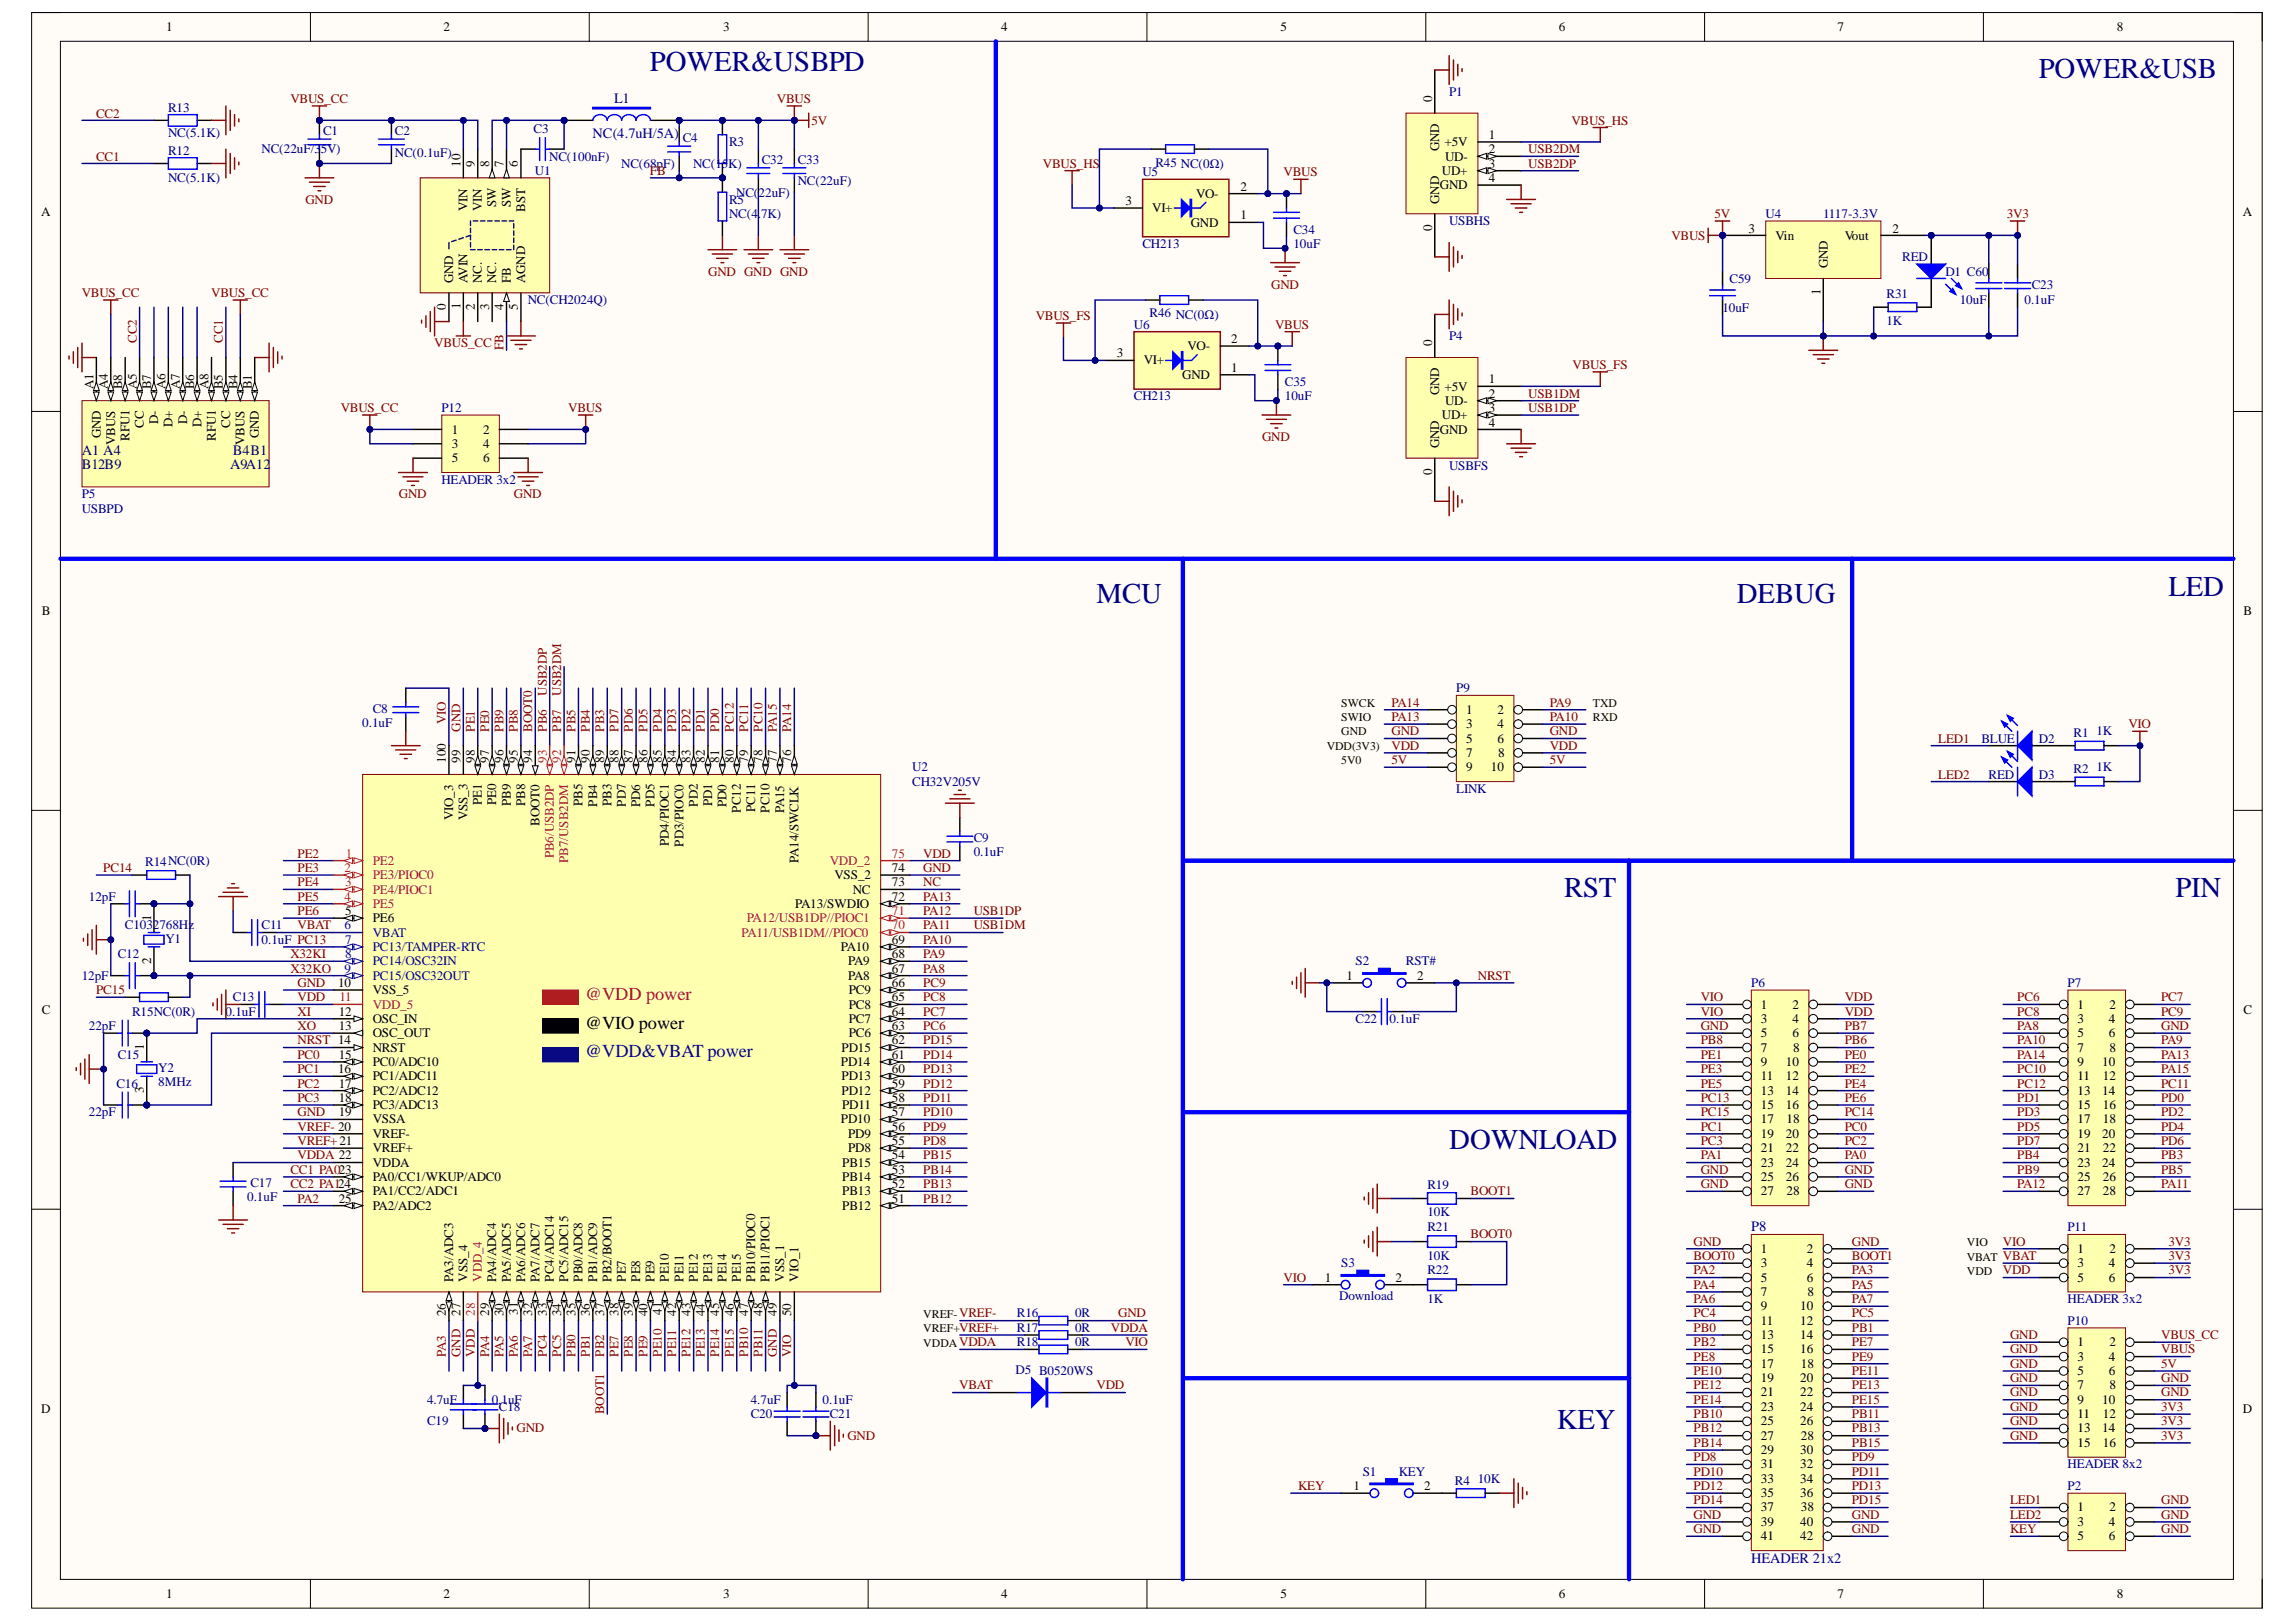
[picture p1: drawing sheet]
<svg xmlns="http://www.w3.org/2000/svg" width="297mm" height="210mm" viewBox="0 0 297 210" stroke-linecap="round" stroke-linejoin="round" font-family="sans-serif">
<defs><g id="words">
<g font-size="3.7" fill="#000080">
<text x="84.1" y="9.1">POWER&amp;USBPD</text>
<text x="263.8" y="10.1">POWER&amp;USB</text>
<text x="280.5" y="77.1">LED</text>
<text x="141.9" y="78">MCU</text>
<text x="224.7" y="78">DEBUG</text>
<text x="202.4" y="116.1">RST</text>
<text x="281.5" y="116.1">PIN</text>
<text x="187.5" y="148.7">DOWNLOAD</text>
<text x="201.4" y="184.9">KEY</text>
</g>
<text font-size="2.4" fill="#ee0e22" x="75.7" y="129.4">@VDD power</text>
<text font-size="2.4" x="75.7" y="133.1">@VIO power</text>
<text font-size="2.4" fill="#0c0087" x="75.7" y="136.8">@VDD&amp;VBAT power</text>
<g font-size="1.9" fill="#000080">
<text x="76.6" y="17.9">NC(4.7uH/5A)</text>
<text x="79.4" y="13.3">L1</text>
<text x="10.6" y="58.8">A1 A4</text>
<text x="30.1" y="58.8">B4B1</text>
<text x="10.6" y="60.7">B12B9</text>
<text x="29.8" y="60.7">A9A12</text>
<text x="226.6" y="159.3">P8</text>
<text x="226.6" y="202.3">HEADER 21x2</text>
</g>
<g font-size="1.7">
<text x="21.5" y="4.1">1</text>
<text x="57.4" y="4.1">2</text>
<text x="93.6" y="4.1">3</text>
<text x="129.5" y="4.1">4</text>
<text x="165.6" y="4.1">5</text>
<text x="201.7" y="4.1">6</text>
<text x="237.7" y="4.1">7</text>
<text x="273.8" y="4.1">8</text>
<text x="185.3" y="13.2" transform="rotate(-90 185.3 13.2)">0</text>
<text x="59.6" y="21.6" transform="rotate(-90 59.6 21.6)">10</text>
<text x="61.4" y="21.6" transform="rotate(-90 61.4 21.6)">9</text>
<text x="63.3" y="21.6" transform="rotate(-90 63.3 21.6)">8</text>
<text x="65.1" y="21.6" transform="rotate(-90 65.1 21.6)">7</text>
<text x="67" y="21.6" transform="rotate(-90 67 21.6)">6</text>
<text x="186.2" y="19.5" transform="rotate(-90 186.2 19.5)">GND</text>
<text x="186.5" y="22.7">UD+</text>
<text x="186.9" y="18.9">+5V</text>
<text x="187" y="20.8">UD-</text>
<text x="192.6" y="18">1</text>
<text x="192.6" y="23.6">4</text>
<text x="192.6" y="21.7">3</text>
<text x="192.6" y="19.9">2</text>
<text x="5.3" y="28">A</text>
<text x="60.5" y="27.3" transform="rotate(-90 60.5 27.3)">VIN</text>
<text x="62.3" y="27.3" transform="rotate(-90 62.3 27.3)">VIN</text>
<text x="64.2" y="26.8" transform="rotate(-90 64.2 26.8)">SW</text>
<text x="66.1" y="26.8" transform="rotate(-90 66.1 26.8)">SW</text>
<text x="67.9" y="27.4" transform="rotate(-90 67.9 27.4)">BST</text>
<text x="145.6" y="26.5">3</text>
<text x="149.1" y="27.5">VI+</text>
<text x="154.1" y="29.3">GND</text>
<text x="154.7" y="25.6">VO-</text>
<text x="160.5" y="24.7">2</text>
<text x="160.5" y="28.4">1</text>
<text x="185.3" y="29.9" transform="rotate(-90 185.3 29.9)">0</text>
<text x="186.2" y="26.4" transform="rotate(-90 186.2 26.4)">GND</text>
<text x="186.3" y="24.5">GND</text>
<text x="290.2" y="28">A</text>
<text x="226.2" y="30.1">3</text>
<text x="229.7" y="31">Vin</text>
<text x="236.5" y="34.7" transform="rotate(-90 236.5 34.7)">GND</text>
<text x="238.7" y="31">Vout</text>
<text x="244.8" y="30.1">2</text>
<text x="57.7" y="40.1" transform="rotate(-90 57.7 40.1)">0</text>
<text x="58.6" y="36.6" transform="rotate(-90 58.6 36.6)">GND</text>
<text x="59.6" y="40" transform="rotate(-90 59.6 40)">1</text>
<text x="60.5" y="36.6" transform="rotate(-90 60.5 36.6)">AVIN</text>
<text x="61.4" y="40.1" transform="rotate(-90 61.4 40.1)">2</text>
<text x="62.3" y="36.6" transform="rotate(-90 62.3 36.6)">NC.</text>
<text x="63.3" y="40.1" transform="rotate(-90 63.3 40.1)">3</text>
<text x="64.2" y="36.6" transform="rotate(-90 64.2 36.6)">NC.</text>
<text x="65.1" y="40.1" transform="rotate(-90 65.1 40.1)">4</text>
<text x="66.1" y="36.6" transform="rotate(-90 66.1 36.6)">FB</text>
<text x="67" y="40.1" transform="rotate(-90 67 40.1)">5</text>
<text x="67.9" y="36.6" transform="rotate(-90 67.9 36.6)">AGND</text>
<text x="235.5" y="38.1" transform="rotate(-90 235.5 38.1)">1</text>
<text x="144.5" y="46.2">3</text>
<text x="148" y="47.2">VI+</text>
<text x="153.6" y="45.3">VO-</text>
<text x="159.3" y="44.4">2</text>
<text x="185.3" y="44.8" transform="rotate(-90 185.3 44.8)">0</text>
<text x="12.1" y="50.4" transform="rotate(-90 12.1 50.4)">A1</text>
<text x="14" y="50.4" transform="rotate(-90 14 50.4)">A4</text>
<text x="15.8" y="50.4" transform="rotate(-90 15.8 50.4)">B8</text>
<text x="17.7" y="50.4" transform="rotate(-90 17.7 50.4)">A5</text>
<text x="19.5" y="50.4" transform="rotate(-90 19.5 50.4)">B7</text>
<text x="21.4" y="50.4" transform="rotate(-90 21.4 50.4)">A6</text>
<text x="23.3" y="50.4" transform="rotate(-90 23.3 50.4)">A7</text>
<text x="25.1" y="50.4" transform="rotate(-90 25.1 50.4)">B6</text>
<text x="27" y="50.4" transform="rotate(-90 27 50.4)">A8</text>
<text x="28.8" y="50.4" transform="rotate(-90 28.8 50.4)">B5</text>
<text x="30.7" y="50.4" transform="rotate(-90 30.7 50.4)">B4</text>
<text x="32.6" y="50.4" transform="rotate(-90 32.6 50.4)">B1</text>
<text x="153" y="49">GND</text>
<text x="159.3" y="48.1">1</text>
<text x="186.2" y="51.1" transform="rotate(-90 186.2 51.1)">GND</text>
<text x="186.9" y="50.5">+5V</text>
<text x="187" y="52.4">UD-</text>
<text x="192.6" y="49.6">1</text>
<text x="192.6" y="53.3">3</text>
<text x="192.6" y="51.5">2</text>
<text x="13" y="56.7" transform="rotate(-90 13 56.7)">GND</text>
<text x="14.9" y="57.6" transform="rotate(-90 14.9 57.6)">VBUS</text>
<text x="16.8" y="57.1" transform="rotate(-90 16.8 57.1)">RFU1</text>
<text x="18.6" y="55.4" transform="rotate(-90 18.6 55.4)">CC</text>
<text x="20.5" y="54.9" transform="rotate(-90 20.5 54.9)">D-</text>
<text x="22.3" y="55.3" transform="rotate(-90 22.3 55.3)">D+</text>
<text x="24.2" y="54.9" transform="rotate(-90 24.2 54.9)">D-</text>
<text x="26.1" y="55.3" transform="rotate(-90 26.1 55.3)">D+</text>
<text x="27.9" y="57.1" transform="rotate(-90 27.9 57.1)">RFU1</text>
<text x="29.8" y="55.4" transform="rotate(-90 29.8 55.4)">CC</text>
<text x="31.6" y="57.6" transform="rotate(-90 31.6 57.6)">VBUS</text>
<text x="33.5" y="56.7" transform="rotate(-90 33.5 56.7)">GND</text>
<text x="58.5" y="56.1">1</text>
<text x="58.5" y="58">3</text>
<text x="58.5" y="59.8">5</text>
<text x="62.5" y="56.1">2</text>
<text x="62.5" y="58">4</text>
<text x="62.5" y="59.8">6</text>
<text x="186.2" y="58" transform="rotate(-90 186.2 58)">GND</text>
<text x="186.3" y="56.1">GND</text>
<text x="186.5" y="54.3">UD+</text>
<text x="192.6" y="55.2">4</text>
<text x="185.3" y="61.5" transform="rotate(-90 185.3 61.5)">0</text>
<text x="5.4" y="79.6">B</text>
<text x="290.3" y="79.6">B</text>
<text x="189.7" y="92.4">1</text>
<text x="189.7" y="94.2">3</text>
<text x="193.7" y="92.4">2</text>
<text x="193.7" y="94.2">4</text>
<text x="57.7" y="98.7" transform="rotate(-90 57.7 98.7)">100</text>
<text x="59.6" y="98.7" transform="rotate(-90 59.6 98.7)">99</text>
<text x="61.4" y="98.7" transform="rotate(-90 61.4 98.7)">98</text>
<text x="63.3" y="98.7" transform="rotate(-90 63.3 98.7)">97</text>
<text x="65.1" y="98.7" transform="rotate(-90 65.1 98.7)">96</text>
<text x="67" y="98.7" transform="rotate(-90 67 98.7)">95</text>
<text x="68.9" y="98.7" transform="rotate(-90 68.9 98.7)">94</text>
<text x="74.4" y="98.7" transform="rotate(-90 74.4 98.7)">91</text>
<text x="76.3" y="98.7" transform="rotate(-90 76.3 98.7)">90</text>
<text x="78.2" y="98.7" transform="rotate(-90 78.2 98.7)">89</text>
<text x="80" y="98.7" transform="rotate(-90 80 98.7)">88</text>
<text x="81.9" y="98.7" transform="rotate(-90 81.9 98.7)">87</text>
<text x="83.8" y="98.7" transform="rotate(-90 83.8 98.7)">86</text>
<text x="85.6" y="98.7" transform="rotate(-90 85.6 98.7)">85</text>
<text x="87.5" y="98.7" transform="rotate(-90 87.5 98.7)">84</text>
<text x="89.3" y="98.7" transform="rotate(-90 89.3 98.7)">83</text>
<text x="91.2" y="98.7" transform="rotate(-90 91.2 98.7)">82</text>
<text x="93.1" y="98.7" transform="rotate(-90 93.1 98.7)">81</text>
<text x="94.9" y="98.7" transform="rotate(-90 94.9 98.7)">80</text>
<text x="96.8" y="98.7" transform="rotate(-90 96.8 98.7)">79</text>
<text x="98.6" y="98.7" transform="rotate(-90 98.6 98.7)">78</text>
<text x="100.5" y="98.7" transform="rotate(-90 100.5 98.7)">77</text>
<text x="102.4" y="98.7" transform="rotate(-90 102.4 98.7)">76</text>
<text x="189.7" y="96.1">5</text>
<text x="189.7" y="98">7</text>
<text x="189.7" y="99.8">9</text>
<text x="192.9" y="99.8">10</text>
<text x="193.7" y="96.1">6</text>
<text x="193.8" y="98">8</text>
<text x="58.6" y="106.1" transform="rotate(-90 58.6 106.1)">VIO_3</text>
<text x="60.5" y="106.2" transform="rotate(-90 60.5 106.2)">VSS_3</text>
<text x="62.3" y="104.1" transform="rotate(-90 62.3 104.1)">PE1</text>
<text x="64.2" y="104.2" transform="rotate(-90 64.2 104.2)">PE0</text>
<text x="66.1" y="104.3" transform="rotate(-90 66.1 104.3)">PB9</text>
<text x="67.9" y="104.3" transform="rotate(-90 67.9 104.3)">PB8</text>
<text x="69.8" y="106.8" transform="rotate(-90 69.8 106.8)">BOOT0</text>
<text x="75.4" y="104.3" transform="rotate(-90 75.4 104.3)">PB5</text>
<text x="77.2" y="104.4" transform="rotate(-90 77.2 104.4)">PB4</text>
<text x="79.1" y="104.3" transform="rotate(-90 79.1 104.3)">PB3</text>
<text x="81" y="104.4" transform="rotate(-90 81 104.4)">PD7</text>
<text x="82.8" y="104.5" transform="rotate(-90 82.8 104.5)">PD6</text>
<text x="84.7" y="104.4" transform="rotate(-90 84.7 104.4)">PD5</text>
<text x="90.3" y="104.4" transform="rotate(-90 90.3 104.4)">PD2</text>
<text x="92.1" y="104.3" transform="rotate(-90 92.1 104.3)">PD1</text>
<text x="94" y="104.5" transform="rotate(-90 94 104.5)">PD0</text>
<text x="95.8" y="105.2" transform="rotate(-90 95.8 105.2)">PC12</text>
<text x="97.7" y="105.1" transform="rotate(-90 97.7 105.1)">PC11</text>
<text x="99.6" y="105.2" transform="rotate(-90 99.6 105.2)">PC10</text>
<text x="101.4" y="105.2" transform="rotate(-90 101.4 105.2)">PA15</text>
<text x="86.5" y="109.5" transform="rotate(-90 86.5 109.5)">PD4/PIOC1</text>
<text x="88.4" y="109.5" transform="rotate(-90 88.4 109.5)">PD3/PIOC0</text>
<text x="103.3" y="111.7" transform="rotate(-90 103.3 111.7)">PA14/SWCLK</text>
<text x="107.9" y="113.8">VSS_2</text>
<text x="115.4" y="112.8">74</text>
<text x="19.5" y="119.2" transform="rotate(-90 19.5 119.2)">1</text>
<text x="44.7" y="118.4">5</text>
<text x="48.2" y="119.4">PE6</text>
<text x="102.9" y="117.5">PA13/SWDIO</text>
<text x="110.3" y="115.6">NC</text>
<text x="115.4" y="116.6">72</text>
<text x="115.4" y="114.7">73</text>
<text x="19.5" y="124.8" transform="rotate(-90 19.5 124.8)">2</text>
<text x="108.8" y="123.1">PA10</text>
<text x="109.7" y="124.9">PA9</text>
<text x="115.4" y="125.9">67</text>
<text x="115.4" y="124">68</text>
<text x="115.4" y="122.1">69</text>
<text x="5.4" y="131.2">C</text>
<text x="43.7" y="127.7">10</text>
<text x="43.8" y="131.4">12</text>
<text x="48.2" y="128.7">VSS_5</text>
<text x="109.7" y="126.8">PA8</text>
<text x="109.8" y="130.5">PC8</text>
<text x="109.8" y="128.7">PC9</text>
<text x="115.4" y="131.4">64</text>
<text x="115.4" y="129.6">65</text>
<text x="115.4" y="127.7">66</text>
<text x="174.2" y="126.8">1</text>
<text x="183.3" y="126.8">2</text>
<text x="227.8" y="130.5">1</text>
<text x="231.9" y="130.5">2</text>
<text x="268.8" y="130.5">1</text>
<text x="272.9" y="130.5">2</text>
<text x="290.3" y="131.2">C</text>
<text x="18.6" y="135.9" transform="rotate(-90 18.6 135.9)">1</text>
<text x="43.8" y="133.3">13</text>
<text x="43.8" y="137">15</text>
<text x="48.2" y="132.4">OSC_IN</text>
<text x="48.2" y="134.2">OSC_OUT</text>
<text x="48.2" y="136.1">NRST</text>
<text x="48.2" y="137.9">PC0/ADC10</text>
<text x="108.8" y="137.9">PD14</text>
<text x="108.9" y="136.1">PD15</text>
<text x="109.8" y="134.2">PC6</text>
<text x="109.8" y="132.4">PC7</text>
<text x="115.4" y="137">61</text>
<text x="115.4" y="135.2">62</text>
<text x="115.4" y="133.3">63</text>
<text x="227.8" y="132.4">3</text>
<text x="227.8" y="134.2">5</text>
<text x="227.8" y="136.1">7</text>
<text x="227.8" y="137.9">9</text>
<text x="231" y="137.9">10</text>
<text x="231.9" y="132.4">4</text>
<text x="231.9" y="134.2">6</text>
<text x="232" y="136.1">8</text>
<text x="268.8" y="132.4">3</text>
<text x="268.8" y="134.2">5</text>
<text x="268.8" y="136.1">7</text>
<text x="268.8" y="137.9">9</text>
<text x="272" y="137.9">10</text>
<text x="272.8" y="132.4">4</text>
<text x="272.8" y="134.2">6</text>
<text x="272.9" y="136.1">8</text>
<text x="18.6" y="141.5" transform="rotate(-90 18.6 141.5)">3</text>
<text x="43.7" y="138.9">16</text>
<text x="43.8" y="140.7">17</text>
<text x="43.8" y="142.6">18</text>
<text x="48.2" y="139.8">PC1/ADC11</text>
<text x="48.2" y="141.7">PC2/ADC12</text>
<text x="48.2" y="143.5">PC3/ADC13</text>
<text x="108.9" y="141.7">PD12</text>
<text x="108.9" y="139.8">PD13</text>
<text x="109" y="143.5">PD11</text>
<text x="115.4" y="142.6">58</text>
<text x="115.4" y="140.7">59</text>
<text x="115.4" y="138.9">60</text>
<text x="227.8" y="139.8">11</text>
<text x="227.8" y="141.7">13</text>
<text x="227.8" y="143.5">15</text>
<text x="231" y="139.8">12</text>
<text x="231" y="141.7">14</text>
<text x="231" y="143.5">16</text>
<text x="268.8" y="139.8">11</text>
<text x="268.8" y="141.7">13</text>
<text x="268.8" y="143.5">15</text>
<text x="272" y="141.7">14</text>
<text x="272.1" y="139.8">12</text>
<text x="272.1" y="143.5">16</text>
<text x="43.8" y="144.5">19</text>
<text x="48.2" y="145.4">VSSA</text>
<text x="48.2" y="147.2">VREF-</text>
<text x="48.2" y="149.1">VREF+</text>
<text x="108.8" y="145.4">PD10</text>
<text x="109.7" y="149.1">PD8</text>
<text x="109.7" y="147.2">PD9</text>
<text x="115.4" y="148.2">55</text>
<text x="115.4" y="146.3">56</text>
<text x="115.4" y="144.5">57</text>
<text x="227.8" y="145.4">17</text>
<text x="227.8" y="147.2">19</text>
<text x="227.8" y="149.1">21</text>
<text x="231" y="147.2">20</text>
<text x="231" y="149.1">22</text>
<text x="231.1" y="145.4">18</text>
<text x="268.8" y="145.4">17</text>
<text x="268.8" y="147.2">19</text>
<text x="268.8" y="149.1">21</text>
<text x="272" y="147.2">20</text>
<text x="272.1" y="145.4">18</text>
<text x="272.1" y="149.1">22</text>
<text x="43.8" y="155.6">25</text>
<text x="48.2" y="151">VDDA</text>
<text x="48.2" y="152.8">PA0/CC1/WKUP/ADC0</text>
<text x="48.2" y="154.7">PA1/CC2/ADC1</text>
<text x="109" y="154.7">PB13</text>
<text x="109" y="152.8">PB14</text>
<text x="109" y="151">PB15</text>
<text x="115.4" y="155.6">51</text>
<text x="115.4" y="153.8">52</text>
<text x="115.4" y="151.9">53</text>
<text x="115.4" y="150">54</text>
<text x="227.8" y="151">23</text>
<text x="227.8" y="152.8">25</text>
<text x="227.8" y="154.7">27</text>
<text x="231" y="151">24</text>
<text x="231" y="152.8">26</text>
<text x="231.1" y="154.7">28</text>
<text x="268.8" y="151">23</text>
<text x="268.8" y="152.8">25</text>
<text x="268.8" y="154.7">27</text>
<text x="272" y="151">24</text>
<text x="272.1" y="152.8">26</text>
<text x="272.1" y="154.7">28</text>
<text x="48.2" y="156.5">PA2/ADC2</text>
<text x="109" y="156.5">PB12</text>
<text x="58.6" y="165.8" transform="rotate(-90 58.6 165.8)">PA3/ADC3</text>
<text x="60.5" y="165.8" transform="rotate(-90 60.5 165.8)">VSS_4</text>
<text x="64.2" y="165.8" transform="rotate(-90 64.2 165.8)">PA4/ADC4</text>
<text x="66.1" y="165.8" transform="rotate(-90 66.1 165.8)">PA5/ADC5</text>
<text x="67.9" y="165.8" transform="rotate(-90 67.9 165.8)">PA6/ADC6</text>
<text x="69.8" y="165.8" transform="rotate(-90 69.8 165.8)">PA7/ADC7</text>
<text x="71.7" y="165.8" transform="rotate(-90 71.7 165.8)">PC4/ADC14</text>
<text x="73.5" y="165.8" transform="rotate(-90 73.5 165.8)">PC5/ADC15</text>
<text x="75.4" y="165.8" transform="rotate(-90 75.4 165.8)">PB0/ADC8</text>
<text x="77.2" y="165.8" transform="rotate(-90 77.2 165.8)">PB1/ADC9</text>
<text x="79.1" y="165.8" transform="rotate(-90 79.1 165.8)">PB2/BOOT1</text>
<text x="81" y="165.8" transform="rotate(-90 81 165.8)">PE7</text>
<text x="82.8" y="165.8" transform="rotate(-90 82.8 165.8)">PE8</text>
<text x="84.7" y="165.8" transform="rotate(-90 84.7 165.8)">PE9</text>
<text x="86.5" y="165.8" transform="rotate(-90 86.5 165.8)">PE10</text>
<text x="88.4" y="165.8" transform="rotate(-90 88.4 165.8)">PE11</text>
<text x="90.3" y="165.8" transform="rotate(-90 90.3 165.8)">PE12</text>
<text x="92.1" y="165.8" transform="rotate(-90 92.1 165.8)">PE13</text>
<text x="94" y="165.8" transform="rotate(-90 94 165.8)">PE14</text>
<text x="95.8" y="165.8" transform="rotate(-90 95.8 165.8)">PE15</text>
<text x="97.7" y="165.8" transform="rotate(-90 97.7 165.8)">PB10/PIOC0</text>
<text x="99.6" y="165.8" transform="rotate(-90 99.6 165.8)">PB11/PIOC1</text>
<text x="101.4" y="165.8" transform="rotate(-90 101.4 165.8)">VSS_1</text>
<text x="103.3" y="165.8" transform="rotate(-90 103.3 165.8)">VIO_1</text>
<text x="171.4" y="165.8">1</text>
<text x="180.5" y="165.8">2</text>
<text x="227.8" y="162.1">1</text>
<text x="227.8" y="164">3</text>
<text x="227.8" y="165.8">5</text>
<text x="227.8" y="167.7">7</text>
<text x="233.7" y="162.1">2</text>
<text x="233.7" y="164">4</text>
<text x="233.7" y="165.8">6</text>
<text x="233.8" y="167.7">8</text>
<text x="268.8" y="162.1">1</text>
<text x="268.8" y="164">3</text>
<text x="268.8" y="165.8">5</text>
<text x="272.8" y="164">4</text>
<text x="272.8" y="165.8">6</text>
<text x="272.9" y="162.1">2</text>
<text x="57.7" y="170.3" transform="rotate(-90 57.7 170.3)">26</text>
<text x="59.6" y="170.2" transform="rotate(-90 59.6 170.2)">27</text>
<text x="63.3" y="170.2" transform="rotate(-90 63.3 170.2)">29</text>
<text x="65.1" y="170.3" transform="rotate(-90 65.1 170.3)">30</text>
<text x="67" y="170.2" transform="rotate(-90 67 170.2)">31</text>
<text x="68.9" y="170.2" transform="rotate(-90 68.9 170.2)">32</text>
<text x="70.7" y="170.2" transform="rotate(-90 70.7 170.2)">33</text>
<text x="72.6" y="170.3" transform="rotate(-90 72.6 170.3)">34</text>
<text x="74.4" y="170.2" transform="rotate(-90 74.4 170.2)">35</text>
<text x="76.3" y="170.3" transform="rotate(-90 76.3 170.3)">36</text>
<text x="78.2" y="170.2" transform="rotate(-90 78.2 170.2)">37</text>
<text x="80" y="170.2" transform="rotate(-90 80 170.2)">38</text>
<text x="81.9" y="170.2" transform="rotate(-90 81.9 170.2)">39</text>
<text x="83.8" y="170.3" transform="rotate(-90 83.8 170.3)">40</text>
<text x="85.6" y="170.2" transform="rotate(-90 85.6 170.2)">41</text>
<text x="87.5" y="170.2" transform="rotate(-90 87.5 170.2)">42</text>
<text x="89.3" y="170.2" transform="rotate(-90 89.3 170.2)">43</text>
<text x="91.2" y="170.3" transform="rotate(-90 91.2 170.3)">44</text>
<text x="93.1" y="170.2" transform="rotate(-90 93.1 170.2)">45</text>
<text x="94.9" y="170.3" transform="rotate(-90 94.9 170.3)">46</text>
<text x="96.8" y="170.2" transform="rotate(-90 96.8 170.2)">47</text>
<text x="98.6" y="170.2" transform="rotate(-90 98.6 170.2)">48</text>
<text x="100.5" y="170.2" transform="rotate(-90 100.5 170.2)">49</text>
<text x="102.4" y="170.3" transform="rotate(-90 102.4 170.3)">50</text>
<text x="227.8" y="169.6">9</text>
<text x="227.8" y="171.4">11</text>
<text x="227.8" y="173.3">13</text>
<text x="232.9" y="169.6">10</text>
<text x="232.9" y="171.4">12</text>
<text x="232.9" y="173.3">14</text>
<text x="227.8" y="175.1">15</text>
<text x="227.8" y="177">17</text>
<text x="227.8" y="178.9">19</text>
<text x="232.9" y="175.1">16</text>
<text x="232.9" y="178.9">20</text>
<text x="233" y="177">18</text>
<text x="268.8" y="174.2">1</text>
<text x="268.8" y="176.1">3</text>
<text x="268.8" y="177.9">5</text>
<text x="268.8" y="179.8">7</text>
<text x="272.8" y="176.1">4</text>
<text x="272.8" y="177.9">6</text>
<text x="272.9" y="174.2">2</text>
<text x="272.9" y="179.8">8</text>
<text x="5.3" y="182.8">D</text>
<text x="227.8" y="180.7">21</text>
<text x="227.8" y="182.6">23</text>
<text x="227.8" y="184.4">25</text>
<text x="232.9" y="180.7">22</text>
<text x="232.9" y="182.6">24</text>
<text x="232.9" y="184.4">26</text>
<text x="268.8" y="181.7">9</text>
<text x="268.8" y="183.5">11</text>
<text x="268.8" y="185.4">13</text>
<text x="272" y="181.7">10</text>
<text x="272" y="185.4">14</text>
<text x="272.1" y="183.5">12</text>
<text x="290.2" y="182.8">D</text>
<text x="227.8" y="186.3">27</text>
<text x="227.8" y="188.2">29</text>
<text x="227.8" y="190">31</text>
<text x="227.8" y="191.9">33</text>
<text x="232.9" y="188.2">30</text>
<text x="232.9" y="190">32</text>
<text x="232.9" y="191.9">34</text>
<text x="233" y="186.3">28</text>
<text x="268.8" y="187.2">15</text>
<text x="272.1" y="187.2">16</text>
<text x="175.1" y="192.8">1</text>
<text x="184.3" y="192.8">2</text>
<text x="227.8" y="193.7">35</text>
<text x="227.8" y="195.6">37</text>
<text x="227.8" y="197.5">39</text>
<text x="232.9" y="193.7">36</text>
<text x="232.9" y="197.5">40</text>
<text x="233" y="195.6">38</text>
<text x="268.8" y="195.6">1</text>
<text x="268.8" y="197.5">3</text>
<text x="272.8" y="197.5">4</text>
<text x="272.9" y="195.6">2</text>
<text x="227.8" y="199.3">41</text>
<text x="232.9" y="199.3">42</text>
<text x="268.8" y="199.3">5</text>
<text x="272.8" y="199.3">6</text>
<text x="21.5" y="206.8">1</text>
<text x="57.4" y="206.8">2</text>
<text x="93.6" y="206.8">3</text>
<text x="129.5" y="206.8">4</text>
<text x="165.6" y="206.8">5</text>
<text x="201.7" y="206.8">6</text>
<text x="237.7" y="206.8">7</text>
<text x="273.8" y="206.8">8</text>
</g>
<g font-size="1.7" fill="#800000">
<text x="12.4" y="15.2">CC2</text>
<text x="37.6" y="13.4">VBUS_CC</text>
<text x="100.5" y="13.4">VBUS</text>
<text x="105" y="16.1">5V</text>
<text x="203.3" y="16.1">VBUS_HS</text>
<text x="12.4" y="20.8">CC1</text>
<text x="84.1" y="22.7">FB</text>
<text x="134.9" y="21.7">VBUS_HS</text>
<text x="166.1" y="22.8">VBUS</text>
<text x="197.7" y="21.7">USB2DP</text>
<text x="197.7" y="19.9">USB2DM</text>
<text x="39.5" y="26.4">GND</text>
<text x="221.8" y="28.2">5V</text>
<text x="259.6" y="28.2">3V3</text>
<text x="91.6" y="35.7">GND GND GND</text>
<text x="216.2" y="31">VBUS</text>
<text x="10.6" y="38.5">VBUS_CC</text>
<text x="27.3" y="38.5">VBUS_CC</text>
<text x="134" y="41.4">VBUS_FS</text>
<text x="164.5" y="37.4">GND</text>
<text x="17.7" y="44.4" transform="rotate(-90 17.7 44.4)">CC2</text>
<text x="28.8" y="44.4" transform="rotate(-90 28.8 44.4)">CC1</text>
<text x="56.2" y="45">VBUS_CC</text>
<text x="65.1" y="45.3" transform="rotate(-90 65.1 45.3)">FB</text>
<text x="165" y="42.5">VBUS</text>
<text x="203.5" y="47.8">VBUS_FS</text>
<text x="44.1" y="53.3">VBUS_CC</text>
<text x="73.5" y="53.3">VBUS</text>
<text x="197.7" y="51.5">USB1DM</text>
<text x="197.7" y="53.3">USB1DP</text>
<text x="163.3" y="57.1">GND</text>
<text x="51.6" y="64.5">GND</text>
<text x="66.5" y="64.5">GND</text>
<text x="57.7" y="93.7" transform="rotate(-90 57.7 93.7)">VIO</text>
<text x="59.6" y="94.7" transform="rotate(-90 59.6 94.7)">GND</text>
<text x="61.4" y="94.7" transform="rotate(-90 61.4 94.7)">PE1</text>
<text x="63.3" y="94.7" transform="rotate(-90 63.3 94.7)">PE0</text>
<text x="65.1" y="94.7" transform="rotate(-90 65.1 94.7)">PB9</text>
<text x="67" y="94.7" transform="rotate(-90 67 94.7)">PB8</text>
<text x="68.9" y="94.7" transform="rotate(-90 68.9 94.7)">BOOT0</text>
<text x="70.7" y="94.7" transform="rotate(-90 70.7 94.7)">PB6</text>
<text x="70.7" y="90" transform="rotate(-90 70.7 90)">USB2DP</text>
<text x="72.6" y="94.7" transform="rotate(-90 72.6 94.7)">PB7</text>
<text x="72.6" y="90" transform="rotate(-90 72.6 90)">USB2DM</text>
<text x="74.4" y="94.7" transform="rotate(-90 74.4 94.7)">PB5</text>
<text x="76.3" y="94.7" transform="rotate(-90 76.3 94.7)">PB4</text>
<text x="78.2" y="94.7" transform="rotate(-90 78.2 94.7)">PB3</text>
<text x="80" y="94.7" transform="rotate(-90 80 94.7)">PD7</text>
<text x="81.9" y="94.7" transform="rotate(-90 81.9 94.7)">PD6</text>
<text x="83.8" y="94.7" transform="rotate(-90 83.8 94.7)">PD5</text>
<text x="85.6" y="94.7" transform="rotate(-90 85.6 94.7)">PD4</text>
<text x="87.5" y="94.7" transform="rotate(-90 87.5 94.7)">PD3</text>
<text x="89.3" y="94.7" transform="rotate(-90 89.3 94.7)">PD2</text>
<text x="91.2" y="94.7" transform="rotate(-90 91.2 94.7)">PD1</text>
<text x="93.1" y="94.7" transform="rotate(-90 93.1 94.7)">PD0</text>
<text x="94.9" y="94.7" transform="rotate(-90 94.9 94.7)">PC12</text>
<text x="96.8" y="94.7" transform="rotate(-90 96.8 94.7)">PC11</text>
<text x="98.6" y="94.7" transform="rotate(-90 98.6 94.7)">PC10</text>
<text x="100.5" y="94.7" transform="rotate(-90 100.5 94.7)">PA15</text>
<text x="102.4" y="94.7" transform="rotate(-90 102.4 94.7)">PA14</text>
<text x="180" y="91.5">PA14</text>
<text x="180" y="93.3">PA13</text>
<text x="180" y="95.2">GND</text>
<text x="200.5" y="91.5">PA9</text>
<text x="200.5" y="93.3">PA10</text>
<text x="200.5" y="95.2">GND</text>
<text x="275.4" y="94.2">VIO</text>
<text x="180" y="97">VDD</text>
<text x="180" y="98.9">5V</text>
<text x="200.5" y="97">VDD</text>
<text x="200.5" y="98.9">5V</text>
<text x="250.7" y="96.1">LED1</text>
<text x="250.7" y="100.8">LED2</text>
<text x="13.4" y="112.8">PC14</text>
<text x="38.5" y="111">PE2</text>
<text x="38.5" y="112.8">PE3</text>
<text x="119.5" y="112.8">GND</text>
<text x="119.5" y="111">VDD</text>
<text x="38.5" y="114.7">PE4</text>
<text x="38.5" y="116.6">PE5</text>
<text x="38.5" y="118.4">PE6</text>
<text x="119.5" y="116.6">PA13</text>
<text x="119.5" y="118.4">PA12</text>
<text x="119.5" y="114.7">NC</text>
<text x="126" y="118.4">USB1DP</text>
<text x="37.6" y="125.9">X32KO</text>
<text x="37.6" y="124">X32KI</text>
<text x="38.5" y="120.3">VBAT</text>
<text x="119.5" y="120.3">PA11</text>
<text x="119.5" y="125.9">PA8</text>
<text x="119.5" y="122.1">PA10</text>
<text x="119.5" y="124">PA9</text>
<text x="126" y="120.3">USB1DM</text>
<text x="12.4" y="128.7">PC15</text>
<text x="38.5" y="127.7">GND</text>
<text x="38.5" y="129.6">VDD</text>
<text x="38.5" y="131.4">XI</text>
<text x="119.5" y="127.7">PC9</text>
<text x="119.5" y="129.6">PC8</text>
<text x="119.5" y="131.4">PC7</text>
<text x="191.2" y="126.8">NRST</text>
<text x="220" y="129.6">VIO</text>
<text x="220" y="131.4">VIO</text>
<text x="238.7" y="129.6">VDD</text>
<text x="238.7" y="131.4">VDD</text>
<text x="261" y="129.6">PC6</text>
<text x="261" y="131.4">PC8</text>
<text x="279.6" y="129.6">PC7</text>
<text x="279.6" y="131.4">PC9</text>
<text x="38.5" y="133.3">XO</text>
<text x="38.5" y="135.2">NRST 14</text>
<text x="38.5" y="137">PC0</text>
<text x="119.5" y="133.3">PC6</text>
<text x="119.5" y="137">PD14</text>
<text x="119.5" y="135.2">PD15</text>
<text x="220" y="135.2">PB8</text>
<text x="220" y="137">PE1</text>
<text x="220" y="133.3">GND</text>
<text x="238.7" y="135.2">PB6</text>
<text x="238.7" y="133.3">PB7</text>
<text x="238.7" y="137">PE0</text>
<text x="261" y="133.3">PA8</text>
<text x="261" y="135.2">PA10</text>
<text x="261" y="137">PA14</text>
<text x="279.6" y="135.2">PA9</text>
<text x="279.6" y="137">PA13</text>
<text x="279.6" y="133.3">GND</text>
<text x="38.5" y="138.9">PC1</text>
<text x="38.5" y="140.7">PC2</text>
<text x="38.5" y="142.6">PC3</text>
<text x="119.5" y="142.6">PD11</text>
<text x="119.5" y="140.7">PD12</text>
<text x="119.5" y="138.9">PD13</text>
<text x="220" y="138.9">PE3</text>
<text x="220" y="140.7">PE5</text>
<text x="220" y="142.6">PC13</text>
<text x="238.7" y="138.9">PE2</text>
<text x="238.7" y="140.7">PE4</text>
<text x="238.7" y="142.6">PE6</text>
<text x="261" y="138.9">PC10</text>
<text x="261" y="140.7">PC12</text>
<text x="261" y="142.6">PD1</text>
<text x="279.6" y="138.9">PA15</text>
<text x="279.6" y="140.7">PC11</text>
<text x="279.6" y="142.6">PD0</text>
<text x="38.5" y="144.5">GND</text>
<text x="38.5" y="148.2">VREF+21</text>
<text x="38.5" y="146.3">VREF- 20</text>
<text x="119.5" y="148.2">PD8</text>
<text x="119.5" y="146.3">PD9</text>
<text x="119.5" y="144.5">PD10</text>
<text x="220" y="144.5">PC15</text>
<text x="220" y="146.3">PC1</text>
<text x="220" y="148.2">PC3</text>
<text x="238.7" y="144.5">PC14</text>
<text x="238.7" y="146.3">PC0</text>
<text x="238.7" y="148.2">PC2</text>
<text x="261" y="144.5">PD3</text>
<text x="261" y="146.3">PD5</text>
<text x="261" y="148.2">PD7</text>
<text x="279.6" y="144.5">PD2</text>
<text x="279.6" y="146.3">PD4</text>
<text x="279.6" y="148.2">PD6</text>
<text x="37.6" y="151.9">CC1 PA023</text>
<text x="37.6" y="153.8">CC2 PA124</text>
<text x="38.5" y="150">VDDA 22</text>
<text x="38.5" y="155.6">PA2</text>
<text x="119.5" y="155.6">PB12</text>
<text x="119.5" y="153.8">PB13</text>
<text x="119.5" y="151.9">PB14</text>
<text x="119.5" y="150">PB15</text>
<text x="190.3" y="154.7">BOOT1</text>
<text x="220" y="150">PA1</text>
<text x="220" y="153.8">GND</text>
<text x="220" y="151.9">GND</text>
<text x="238.7" y="150">PA0</text>
<text x="238.7" y="151.9">GND</text>
<text x="238.7" y="153.8">GND</text>
<text x="261" y="153.8">PA12</text>
<text x="261" y="151.9">PB9</text>
<text x="261" y="150">PB4</text>
<text x="279.6" y="153.8">PA11</text>
<text x="279.6" y="150">PB3</text>
<text x="279.6" y="151.9">PB5</text>
<text x="190.3" y="160.3">BOOT0</text>
<text x="219.1" y="161.2">GND</text>
<text x="239.6" y="161.2">GND</text>
<text x="259.1" y="161.2">VIO</text>
<text x="280.5" y="161.2">3V3</text>
<text x="166.1" y="165.8">VIO</text>
<text x="219.1" y="164.9">PA2</text>
<text x="219.1" y="166.8">PA4</text>
<text x="219.1" y="163.1">BOOT0</text>
<text x="239.6" y="164.9">PA3</text>
<text x="239.6" y="166.8">PA5</text>
<text x="239.6" y="163.1">BOOT1</text>
<text x="259.1" y="164.9">VDD</text>
<text x="280.5" y="164.9">3V3</text>
<text x="280.5" y="163.1">3V3</text>
<text x="143.7" y="172.4">VDDA</text>
<text x="144.7" y="170.5">GND</text>
<text x="219.1" y="168.6">PA6</text>
<text x="219.1" y="170.5">PC4</text>
<text x="219.1" y="172.4">PB0</text>
<text x="239.6" y="168.6">PA7</text>
<text x="239.6" y="170.5">PC5</text>
<text x="239.6" y="172.4">PB1</text>
<text x="260.1" y="173.3">GND</text>
<text x="279.6" y="173.3">VBUS_CC</text>
<text x="57.7" y="175.6" transform="rotate(-90 57.7 175.6)">PA3</text>
<text x="59.6" y="175.6" transform="rotate(-90 59.6 175.6)">GND</text>
<text x="61.4" y="175.6" transform="rotate(-90 61.4 175.6)">VDD</text>
<text x="63.3" y="175.6" transform="rotate(-90 63.3 175.6)">PA4</text>
<text x="65.1" y="175.6" transform="rotate(-90 65.1 175.6)">PA5</text>
<text x="67" y="175.6" transform="rotate(-90 67 175.6)">PA6</text>
<text x="68.9" y="175.6" transform="rotate(-90 68.9 175.6)">PA7</text>
<text x="70.7" y="175.6" transform="rotate(-90 70.7 175.6)">PC4</text>
<text x="72.6" y="175.6" transform="rotate(-90 72.6 175.6)">PC5</text>
<text x="74.4" y="175.6" transform="rotate(-90 74.4 175.6)">PB0</text>
<text x="76.3" y="175.6" transform="rotate(-90 76.3 175.6)">PB1</text>
<text x="78.2" y="175.6" transform="rotate(-90 78.2 175.6)">PB2</text>
<text x="80" y="175.6" transform="rotate(-90 80 175.6)">PE7</text>
<text x="81.9" y="175.6" transform="rotate(-90 81.9 175.6)">PE8</text>
<text x="83.8" y="175.6" transform="rotate(-90 83.8 175.6)">PE9</text>
<text x="85.6" y="175.6" transform="rotate(-90 85.6 175.6)">PE10</text>
<text x="87.5" y="175.6" transform="rotate(-90 87.5 175.6)">PE11</text>
<text x="89.3" y="175.6" transform="rotate(-90 89.3 175.6)">PE12</text>
<text x="91.2" y="175.6" transform="rotate(-90 91.2 175.6)">PE13</text>
<text x="93.1" y="175.6" transform="rotate(-90 93.1 175.6)">PE14</text>
<text x="94.9" y="175.6" transform="rotate(-90 94.9 175.6)">PE15</text>
<text x="96.8" y="175.6" transform="rotate(-90 96.8 175.6)">PB10</text>
<text x="98.6" y="175.6" transform="rotate(-90 98.6 175.6)">PB11</text>
<text x="100.5" y="175.6" transform="rotate(-90 100.5 175.6)">GND</text>
<text x="102.4" y="175.6" transform="rotate(-90 102.4 175.6)">VIO</text>
<text x="124.1" y="179.8">VBAT</text>
<text x="141.9" y="179.8">VDD</text>
<text x="145.6" y="174.2">VIO</text>
<text x="219.1" y="174.2">PB2</text>
<text x="219.1" y="176.1">PE8</text>
<text x="219.1" y="177.9">PE10</text>
<text x="219.1" y="179.8">PE12</text>
<text x="239.6" y="174.2">PE7</text>
<text x="239.6" y="176.1">PE9</text>
<text x="239.6" y="177.9">PE11</text>
<text x="239.6" y="179.8">PE13</text>
<text x="260.1" y="175.1">GND</text>
<text x="260.1" y="178.9">GND</text>
<text x="260.1" y="177">GND</text>
<text x="279.6" y="178.9">GND</text>
<text x="279.6" y="175.1">VBUS</text>
<text x="279.6" y="177">5V</text>
<text x="66.8" y="185.4">GND</text>
<text x="78.2" y="183" transform="rotate(-90 78.2 183)">BOOT1</text>
<text x="219.1" y="181.7">PE14</text>
<text x="219.1" y="183.5">PB10</text>
<text x="219.1" y="185.4">PB12</text>
<text x="239.6" y="181.7">PE15</text>
<text x="239.6" y="183.5">PB11</text>
<text x="239.6" y="185.4">PB13</text>
<text x="260.1" y="182.6">GND</text>
<text x="260.1" y="180.7">GND</text>
<text x="260.1" y="184.4">GND</text>
<text x="279.6" y="180.7">GND</text>
<text x="279.6" y="184.4">3V3</text>
<text x="279.6" y="182.6">3V3</text>
<text x="109.6" y="186.3">GND</text>
<text x="219.1" y="187.2">PB14</text>
<text x="219.1" y="189.1">PD8</text>
<text x="219.1" y="190.9">PD10</text>
<text x="239.6" y="187.2">PB15</text>
<text x="239.6" y="189.1">PD9</text>
<text x="239.6" y="190.9">PD11</text>
<text x="260.1" y="186.3">GND</text>
<text x="279.6" y="186.3">3V3</text>
<text x="167.9" y="192.8">KEY</text>
<text x="219.1" y="192.8">PD12</text>
<text x="219.1" y="194.7">PD14</text>
<text x="219.1" y="196.5">GND</text>
<text x="239.6" y="192.8">PD13</text>
<text x="239.6" y="194.7">PD15</text>
<text x="239.6" y="196.5">GND</text>
<text x="260.1" y="194.7">LED1</text>
<text x="260.1" y="196.5">LED2</text>
<text x="279.6" y="194.7">GND</text>
<text x="279.6" y="196.5">GND</text>
<text x="219.1" y="198.4">GND</text>
<text x="239.6" y="198.4">GND</text>
<text x="260.1" y="198.4">KEY</text>
<text x="279.6" y="198.4">GND</text>
</g>
<g font-size="1.7" fill="#000080">
<text x="21.7" y="14.5">R13</text>
<text x="21.7" y="17.7">NC(5.1K)</text>
<text x="41.8" y="17.5">C1</text>
<text x="51.1" y="17.5">C2</text>
<text x="69" y="17.2">C3</text>
<text x="187.5" y="12.4">P1</text>
<text x="21.7" y="20">R12</text>
<text x="21.7" y="23.6">NC(5.1K)</text>
<text x="33.8" y="19.9">NC(22uF/35V)</text>
<text x="51.1" y="20.3">NC(0.1uF)</text>
<text x="69.2" y="22.7">U1</text>
<text x="71.1" y="20.8">NC(100nF)</text>
<text x="80.4" y="21.7">NC(68pF)</text>
<text x="88.3" y="18.4">C4</text>
<text x="89.7" y="21.7">NC(15K)</text>
<text x="94.3" y="18.9">R3</text>
<text x="98.6" y="21.2">C32</text>
<text x="103.2" y="21.2">C33</text>
<text x="147.8" y="22.8">U5</text>
<text x="149.5" y="21.6">R45 NC(0Ω)</text>
<text x="94.3" y="26.4">R5</text>
<text x="94.3" y="28.2">NC(4.7K)</text>
<text x="95.3" y="25.4">NC(</text>
<text x="98.1" y="25.4">22uF)</text>
<text x="103.2" y="24">NC(22uF)</text>
<text x="187.5" y="29.2">USBHS</text>
<text x="228.4" y="28.2">U4</text>
<text x="235.9" y="28.2">1117-3.3V</text>
<text x="147.8" y="32.1">CH213</text>
<text x="167.3" y="30.3">C34</text>
<text x="167.3" y="32.1">10uF</text>
<text x="246.1" y="33.8">RED</text>
<text x="251.7" y="35.7">D1 C60</text>
<text x="68.3" y="39.4">NC(CH2024Q)</text>
<text x="148.7" y="41.1">R46 NC(0Ω)</text>
<text x="222.8" y="40.3">10uF</text>
<text x="223.8" y="36.6">C59</text>
<text x="244.1" y="38.6">R31</text>
<text x="253.5" y="39.4">10uF</text>
<text x="261.9" y="39.4">0.1uF</text>
<text x="262.8" y="37.4">C23</text>
<text x="146.7" y="42.5">U6</text>
<text x="187.5" y="44">P4</text>
<text x="244.1" y="42">1K</text>
<text x="57.1" y="53.3">P12</text>
<text x="146.7" y="51.8">CH213</text>
<text x="166.2" y="50">C35</text>
<text x="166.2" y="51.8">10uF</text>
<text x="10.6" y="64.5">P5</text>
<text x="57.1" y="62.6">HEADER 3x2</text>
<text x="187.5" y="60.8">USBFS</text>
<text x="10.6" y="66.4">USBPD</text>
<text x="188.4" y="89.6">P9</text>
<text x="46.9" y="94.1">0.1uF</text>
<text x="48.2" y="92.2">C8</text>
<text x="268.3" y="95.3">R1</text>
<text x="271.2" y="95.2">1K</text>
<text x="118" y="99.8">U2</text>
<text x="118" y="101.7">CH32V205V</text>
<text x="256.3" y="96.1">BLUE</text>
<text x="257.3" y="100.8">RED</text>
<text x="263.8" y="96.1">D2</text>
<text x="263.8" y="100.8">D3</text>
<text x="268.3" y="100">R2</text>
<text x="271.2" y="99.8">1K</text>
<text x="188.4" y="102.6">LINK</text>
<text x="18.8" y="112.1">R14NC(0R)</text>
<text x="126" y="109">C9</text>
<text x="126" y="110.8">0.1uF</text>
<text x="11.5" y="116.6">12pF</text>
<text x="15.2" y="124">C12</text>
<text x="16.2" y="120.3">C1032768Hz</text>
<text x="21.4" y="122">Y1</text>
<text x="33.8" y="120.3">C11</text>
<text x="33.8" y="122.1">0.1uF PC13</text>
<text x="175.4" y="124.9">S2</text>
<text x="181.9" y="124.9">RST#</text>
<text x="10.6" y="126.8">12pF</text>
<text x="17.1" y="131.4">R15NC(0R)</text>
<text x="29.2" y="131.4">0.1uF</text>
<text x="30.1" y="129.6">C13</text>
<text x="226.6" y="127.7">P6</text>
<text x="267.5" y="127.7">P7</text>
<text x="11.5" y="133.3">22pF</text>
<text x="15.2" y="137">C15</text>
<text x="175.4" y="132.4">C22</text>
<text x="179.8" y="132.4">0.1uF</text>
<text x="15.1" y="140.7">C16</text>
<text x="20.5" y="138.7">Y2</text>
<text x="20.5" y="140.6">8MHz</text>
<text x="11.5" y="144.5">22pF</text>
<text x="32" y="155.4">0.1uF</text>
<text x="32.4" y="153.6">C17</text>
<text x="184.7" y="153.9">R19</text>
<text x="184.7" y="159.3">R21</text>
<text x="184.7" y="157.3">10K</text>
<text x="267.5" y="159.3">P11</text>
<text x="173.5" y="164">S3</text>
<text x="184.7" y="163.1">10K</text>
<text x="184.7" y="164.9">R22</text>
<text x="131.5" y="170.5">R16</text>
<text x="131.5" y="172.4">R17</text>
<text x="139.1" y="170.5">0R</text>
<text x="139.1" y="172.4">0R</text>
<text x="173.3" y="168.3">Download</text>
<text x="184.7" y="168.6">1K</text>
<text x="267.5" y="171.4">P10</text>
<text x="267.5" y="168.6">HEADER 3x2</text>
<text x="131.4" y="177.8">D5 B0520WS</text>
<text x="131.5" y="174.2">R18</text>
<text x="139.1" y="174.2">0R</text>
<text x="55.2" y="184.4">C19</text>
<text x="55.2" y="181.7">4.7uF</text>
<text x="63.6" y="181.7">0.1uF</text>
<text x="64.5" y="182.6">C18</text>
<text x="97.1" y="183.5">C20</text>
<text x="97.1" y="181.7">4.7uF</text>
<text x="106.4" y="181.7">0.1uF</text>
<text x="107.4" y="183.5">C21</text>
<text x="176.3" y="190.9">S1</text>
<text x="181" y="190.9">KEY</text>
<text x="191.2" y="191.9">10K</text>
<text x="267.5" y="190">HEADER 8x2</text>
<text x="188.2" y="192.1">R4</text>
<text x="267.5" y="192.8">P2</text>
</g>
<g font-size="1.7" fill="#ee0e22">
<text x="70.7" y="98.7" transform="rotate(-90 70.7 98.7)">93</text>
<text x="72.6" y="98.7" transform="rotate(-90 72.6 98.7)">92</text>
<text x="44.6" y="112.8">2</text>
<text x="44.8" y="111">1</text>
<text x="48.2" y="111.9">PE2</text>
<text x="48.2" y="113.8">PE3/PIOC0</text>
<text x="71.7" y="111.1" transform="rotate(-90 71.7 111.1)">PB6/USB2DP</text>
<text x="73.5" y="111.7" transform="rotate(-90 73.5 111.7)">PB7/USB2DM</text>
<text x="107.4" y="111.9">VDD_2</text>
<text x="115.4" y="111">75</text>
<text x="44.6" y="116.6">4</text>
<text x="44.7" y="114.7">3</text>
<text x="48.2" y="115.6">PE4/PIOC1</text>
<text x="48.2" y="117.5">PE5</text>
<text x="96.6" y="119.4">PA12/USB1DP//PIOC1</text>
<text x="115.4" y="118.4">71</text>
<text x="95.9" y="121.2">PA11/USB1DM//PIOC0</text>
<text x="115.4" y="120.3">70</text>
<text x="43.9" y="129.6">11</text>
<text x="48.2" y="130.5">VDD_5</text>
<text x="62.3" y="165.8" transform="rotate(-90 62.3 165.8)">VDD_4</text>
<text x="61.4" y="170.2" transform="rotate(-90 61.4 170.2)">28</text>
</g>
<g font-size="1.7" fill="#0c0087">
<text x="44.6" y="120.3">6</text>
<text x="44.6" y="125.9">9</text>
<text x="44.7" y="122.1">7</text>
<text x="44.7" y="124">8</text>
<text x="48.2" y="121.2">VBAT</text>
<text x="48.2" y="123.1">PC13/TAMPER-RTC</text>
<text x="48.2" y="124.9">PC14/OSC32IN</text>
<text x="48.2" y="126.8">PC15/OSC32OUT</text>
</g>
<g font-size="1.5">
<text x="173.5" y="91.5">SWCK</text>
<text x="173.5" y="93.3">SWIO</text>
<text x="173.5" y="95.2">GND</text>
<text x="206.1" y="91.5">TXD</text>
<text x="206.1" y="93.3">RXD</text>
<text x="171.6" y="97">VDD(3V3)</text>
<text x="173.5" y="98.9">5V0</text>
<text x="254.5" y="161.3">VIO</text>
<text x="254.5" y="163.1">VBAT VBAT</text>
<text x="254.5" y="165">VDD</text>
<text x="119.5" y="170.6">VREF-VREF-</text>
<text x="119.5" y="172.4">VREF+VREF+</text>
<text x="119.5" y="174.3">VDDAVDDA</text>
</g>
</g></defs>
<path d="M4.1 1.6h288.6v206.5h-288.6z" fill-rule="evenodd" fill="#fffcf8"/>
<path d="M4.1 1.6h288.6v206.5h-288.6z" fill="none" stroke="#000" stroke-width=".13"/>
<path d="M7.8 5.3h281.1v199.1h-281.1z" fill-rule="evenodd" fill="#fffcf8"/>
<g fill="none" stroke="#000" stroke-width=".13">
<path d="M4.1 1.6h3.7M7.8 5.3h281.1v199.1h-281.1zM40.2 1.6v3.7M76.2 1.6v3.7M112.3 1.6v3.7M148.4 1.6v3.7M184.5 1.6v3.7M220.5 1.6v3.7M256.6 1.6v3.7M288.9 1.6h3.8v3.7M4.1 53.2h3.7M288.9 53.3h3.8"/>
<path d="M4.1 104.9h3.7M288.9 104.9h3.8M4.1 156.5h3.7M288.9 156.5h3.8M40.2 204.4v3.7M76.2 204.4v3.7M112.3 204.4v3.7M148.4 204.4v3.7M184.5 204.4v3.7M220.5 204.4v3.7M256.6 204.4v3.7M292.7 204.4v3.7"/>
</g>
<path d="M52.5 89.1v1.8M52.5 92.8v1.8M124.2 105.8v1.9M124.2 109.5v1.9" fill="none" stroke="#000" stroke-width=".18"/>
<path d="M50.8 91.5h3.4M50.8 92.2h3.4M52.5 90.9v.6M52.5 92.2v.6M122.5 108.2h3.4M122.5 109h3.4M124.2 107.7v.5M124.2 109v.5" fill="none" stroke="#00f" stroke-width=".18"/>
<path d="M50.6 96.5h3.8M51.2 97.1h2.6M51.8 97.6h1.4M52.3 98.2h.4M52.5 94.6v1.9M122.3 103.9h3.7M122.9 103.4h2.6M123.4 102.8h1.5M124 102.3h.4M124.2 103.9v1.9" fill="none" stroke="#800000" stroke-width=".18"/>
<circle cx="105.6" cy="185.8" r=".37" fill="#000080"/>
<circle cx="105.6" cy="185.8" r=".37" fill="none" stroke="#000080" stroke-width=".13"/>
<path d="M105.6 180.2v1.9M105.6 183.9v1.9" fill="none" stroke="#000" stroke-width=".19"/>
<circle cx="105.6" cy="185.8" r=".37" fill="#000080"/>
<circle cx="105.6" cy="185.8" r=".37" fill="none" stroke="#000080" stroke-width=".13"/>
<path d="M103.9 183.4h3.3M103.9 182.6h3.3M105.6 182.1v.5M105.6 183.4v.5" fill="none" stroke="#00f" stroke-width=".19"/>
<path d="M105.6 185.8h1.8M107.4 183.9v3.8M108 184.5v2.6M108.5 185v1.5M109.1 185.6v.4" fill="none" stroke="#800000" stroke-width=".19"/>
<circle cx="105.6" cy="185.8" r=".37" fill="#000080"/>
<circle cx="105.6" cy="185.8" r=".37" fill="none" stroke="#000080" stroke-width=".13"/>
<circle cx="62.7" cy="184.9" r=".37" fill="#000080"/>
<circle cx="62.7" cy="184.9" r=".37" fill="none" stroke="#000080" stroke-width=".13"/>
<path d="M62.7 183v1.9" fill="none" stroke="#000" stroke-width=".19"/>
<circle cx="62.7" cy="184.9" r=".37" fill="#000080"/>
<circle cx="62.7" cy="184.9" r=".37" fill="none" stroke="#000080" stroke-width=".13"/>
<path d="M62.7 179.3v1.8" fill="none" stroke="#000" stroke-width=".19"/>
<path d="M61.1 181.7h3.3M61.1 182.4h3.3M62.7 181.1v.6M62.7 182.4v.6" fill="none" stroke="#00f" stroke-width=".19"/>
<path d="M62.7 184.9h1.9M64.6 183v3.7M65.2 183.6v2.6M65.7 184.1v1.5M66.3 184.7v.3" fill="none" stroke="#800000" stroke-width=".19"/>
<circle cx="62.7" cy="184.9" r=".37" fill="#000080"/>
<circle cx="62.7" cy="184.9" r=".37" fill="none" stroke="#000080" stroke-width=".13"/>
<path d="M30.2 120.7h1.8M31.1 130h1.9M33.9 120.7h1.8M34.8 130h1.9M30.2 150.4v1.9M30.2 154.2v1.8" fill="none" stroke="#000" stroke-width=".18"/>
<path d="M32.6 119v3.4M33.3 119v3.4M32 120.7h.6M33 130h.5M33.3 120.7h.6M33.5 128.3v3.4M34.3 130h.5M34.3 128.3v3.4M28.5 153.6h3.3M28.5 152.9h3.3M30.2 152.3v.6M30.2 153.6v.6" fill="none" stroke="#00f" stroke-width=".18"/>
<g fill="none" stroke="#800000" stroke-width=".18">
<path d="M28.3 116h3.7M28.9 115.5h2.6M29.4 114.9h1.5M30 114.4h.3M30.2 116v1.9M27.6 129.8v.4M28.1 129.2v1.5M28.7 128.7v2.6M29.2 128.1v3.7M29.2 130h1.9M28.3 157.9h3.7M28.9 158.4h2.6"/>
<path d="M29.4 159h1.5M30 159.6h.3M30.2 156v1.9"/>
</g>
<circle cx="19.9" cy="117" r=".37" fill="#000080"/>
<circle cx="19.9" cy="117" r=".37" fill="none" stroke="#000080" stroke-width=".13"/>
<circle cx="19.9" cy="126.3" r=".37" fill="#000080"/>
<circle cx="19.9" cy="126.3" r=".37" fill="none" stroke="#000080" stroke-width=".13"/>
<path d="M19.9 117v3.7" fill="none" stroke="#000" stroke-width=".18"/>
<circle cx="19.9" cy="117" r=".37" fill="#000080"/>
<circle cx="19.9" cy="117" r=".37" fill="none" stroke="#000080" stroke-width=".13"/>
<path d="M19.9 122.5v3.8" fill="none" stroke="#000" stroke-width=".18"/>
<circle cx="19.9" cy="126.3" r=".37" fill="#000080"/>
<circle cx="19.9" cy="126.3" r=".37" fill="none" stroke="#000080" stroke-width=".13"/>
<path d="M18.6 121h2.6v1.2h-2.6zM19.2 122.5h1.5M19.2 120.7h1.5" fill="none" stroke="#00f" stroke-width=".18"/>
<circle cx="19" cy="133.7" r=".37" fill="#000080"/>
<circle cx="19" cy="133.7" r=".37" fill="none" stroke="#000080" stroke-width=".13"/>
<circle cx="19" cy="143" r=".37" fill="#000080"/>
<circle cx="19" cy="143" r=".37" fill="none" stroke="#000080" stroke-width=".13"/>
<path d="M19 133.7v3.7" fill="none" stroke="#000" stroke-width=".18"/>
<circle cx="19" cy="133.7" r=".37" fill="#000080"/>
<circle cx="19" cy="133.7" r=".37" fill="none" stroke="#000080" stroke-width=".13"/>
<path d="M19 139.3v3.7" fill="none" stroke="#000" stroke-width=".18"/>
<circle cx="19" cy="143" r=".37" fill="#000080"/>
<circle cx="19" cy="143" r=".37" fill="none" stroke="#000080" stroke-width=".13"/>
<path d="M17.7 137.8h2.6v1.1h-2.6zM18.2 139.3h1.5M18.2 137.4h1.5" fill="none" stroke="#00f" stroke-width=".18"/>
<path d="M9.9 138.2v.3M10.4 137.6v1.5M11 137.1v2.6M11.5 136.5v3.7M11.5 138.4h1.9" fill="none" stroke="#800000" stroke-width=".18"/>
<circle cx="13.4" cy="138.4" r=".37" fill="#000080"/>
<circle cx="13.4" cy="138.4" r=".37" fill="none" stroke="#000080" stroke-width=".13"/>
<path d="M12.5 119.7v3.8M10.8 121.4v.4M11.4 120.9v1.5M11.9 120.3v2.6M12.5 121.6h1.8" fill="none" stroke="#800000" stroke-width=".18"/>
<circle cx="14.3" cy="121.6" r=".37" fill="#000080"/>
<circle cx="14.3" cy="121.6" r=".37" fill="none" stroke="#000080" stroke-width=".13"/>
<circle cx="19" cy="143" r=".37" fill="#000080"/>
<circle cx="19" cy="143" r=".37" fill="none" stroke="#000080" stroke-width=".13"/>
<path d="M13.4 143h1.9M17.1 143h1.9" fill="none" stroke="#000" stroke-width=".18"/>
<circle cx="19" cy="143" r=".37" fill="#000080"/>
<circle cx="19" cy="143" r=".37" fill="none" stroke="#000080" stroke-width=".13"/>
<path d="M15.3 143h.5M15.8 141.3v3.4M16.6 143h.5M16.6 141.3v3.4" fill="none" stroke="#00f" stroke-width=".18"/>
<circle cx="19" cy="133.7" r=".37" fill="#000080"/>
<circle cx="19" cy="133.7" r=".37" fill="none" stroke="#000080" stroke-width=".13"/>
<path d="M13.4 133.7h1.9M17.1 133.7h1.9" fill="none" stroke="#000" stroke-width=".18"/>
<circle cx="19" cy="133.7" r=".37" fill="#000080"/>
<circle cx="19" cy="133.7" r=".37" fill="none" stroke="#000080" stroke-width=".13"/>
<path d="M15.3 133.7h.5M15.8 132v3.4M16.6 133.7h.5M16.6 132v3.4" fill="none" stroke="#00f" stroke-width=".18"/>
<circle cx="19.9" cy="126.3" r=".37" fill="#000080"/>
<circle cx="19.9" cy="126.3" r=".37" fill="none" stroke="#000080" stroke-width=".13"/>
<path d="M14.3 126.3h1.9M18.1 126.3h1.8" fill="none" stroke="#000" stroke-width=".18"/>
<circle cx="19.9" cy="126.3" r=".37" fill="#000080"/>
<circle cx="19.9" cy="126.3" r=".37" fill="none" stroke="#000080" stroke-width=".13"/>
<path d="M16.2 126.3h.6M16.8 124.6v3.3M17.5 126.3h.6M17.5 124.6v3.3" fill="none" stroke="#00f" stroke-width=".18"/>
<circle cx="19.9" cy="117" r=".37" fill="#000080"/>
<circle cx="19.9" cy="117" r=".37" fill="none" stroke="#000080" stroke-width=".13"/>
<path d="M14.3 117h1.9M18.1 117h1.8" fill="none" stroke="#000" stroke-width=".18"/>
<circle cx="19.9" cy="117" r=".37" fill="#000080"/>
<circle cx="19.9" cy="117" r=".37" fill="none" stroke="#000080" stroke-width=".13"/>
<path d="M16.2 117h.6M16.8 115.3v3.3M17.5 117h.6M17.5 115.3v3.3M134.4 170.4h3.7v1.1h-3.7zM134.4 172.2h3.7" fill="none" stroke="#00f" stroke-width=".18"/>
<path d="M132.6 170.9h1.8M138.1 170.9h1.9" fill="none" stroke="#000" stroke-width=".18"/>
<path d="M132.6 172.8h1.8M132.6 174.6h1.8M138.1 172.8h1.9M138.1 174.6h1.9" fill="none" stroke="#000" stroke-width=".19"/>
<path d="M134.4 172.2v1.1h3.7v-1.1M134.4 174.1h3.7v1.1h-3.7z" fill="none" stroke="#00f" stroke-width=".19"/>
<path d="M181.9 14.6h9.3v13.1h-9.3z" fill-rule="evenodd" fill="#ffffb0"/>
<path d="M181.9 14.6h9.3v13.1h-9.3z" fill="none" stroke="#800000" stroke-width=".13"/>
<path d="M191.2 18.4h5.6M185.6 27.7v5.5M191.2 24h5.6M191.2 22.1h5.6" fill="none" stroke="#000" stroke-width=".19"/>
<path d="M191.2 22.1l1.1-.4v.8z" fill="#f8fcff"/>
<path d="M191.2 22.1l1.1-.4v.8z" fill="none" stroke="#000" stroke-width=".13"/>
<path d="M192.5 21.7l1.1 .4-1.1 .4z" fill="#f8fcff"/>
<path d="M192.5 21.7l1.1 .4-1.1 .4z" fill="none" stroke="#000" stroke-width=".13"/>
<path d="M191.2 20.2h5.6" fill="none" stroke="#000" stroke-width=".19"/>
<path d="M191.2 20.2l1.1-.3v.7z" fill="#f8fcff"/>
<path d="M191.2 20.2l1.1-.3v.7z" fill="none" stroke="#000" stroke-width=".13"/>
<path d="M192.5 19.9l1.1 .3-1.1 .4z" fill="#f8fcff"/>
<path d="M192.5 19.9l1.1 .3-1.1 .4z" fill="none" stroke="#000" stroke-width=".13"/>
<path d="M185.6 9.1v5.5" fill="none" stroke="#000" stroke-width=".19"/>
<g fill="none" stroke="#800000" stroke-width=".19">
<path d="M185.6 9.1h1.9M187.5 7.2v3.7M188 7.8v2.6M188.6 8.3v1.5M189.2 8.9v.4M185.6 33.2h1.9M187.5 31.4v3.7M188 31.9v2.6M188.6 32.5v1.5M189.2 33.1v.3M194.9 25.8h3.7M195.5 26.4h2.6"/>
<path d="M196 26.9h1.5M196.6 27.5h.4M196.8 24v1.8"/>
</g>
<path d="M181.9 46.3h9.3v13h-9.3z" fill-rule="evenodd" fill="#ffffb0"/>
<path d="M181.9 46.3h9.3v13h-9.3z" fill="none" stroke="#800000" stroke-width=".13"/>
<path d="M185.6 59.3v5.6M191.2 50h5.6M191.2 55.6h5.6M191.2 53.7h5.6" fill="none" stroke="#000" stroke-width=".19"/>
<path d="M191.2 53.7l1.1-.4v.8z" fill="#f8fcff"/>
<path d="M191.2 53.7l1.1-.4v.8z" fill="none" stroke="#000" stroke-width=".13"/>
<path d="M192.5 53.3l1.1 .4-1.1 .4z" fill="#f8fcff"/>
<path d="M192.5 53.3l1.1 .4-1.1 .4z" fill="none" stroke="#000" stroke-width=".13"/>
<path d="M191.2 51.9h5.6" fill="none" stroke="#000" stroke-width=".19"/>
<path d="M191.2 51.9l1.1-.4v.7z" fill="#f8fcff"/>
<path d="M191.2 51.9l1.1-.4v.7z" fill="none" stroke="#000" stroke-width=".13"/>
<path d="M192.5 51.5l1.1 .4-1.1 .3z" fill="#f8fcff"/>
<path d="M192.5 51.5l1.1 .4-1.1 .3z" fill="none" stroke="#000" stroke-width=".13"/>
<path d="M185.6 40.7v5.6M172.6 127.2h3.7M176.3 130.9h1.9M180 130.9h1.9M181.9 127.2h3.7" fill="none" stroke="#000" stroke-width=".19"/>
<path d="M194.9 57.4h3.7M195.5 58h2.6M196 58.5h1.5M196.6 59.1h.4M196.8 55.6v1.8M185.6 64.9h1.9M187.5 63v3.7M188 63.6v2.6M188.6 64.1v1.5M189.2 64.7v.4" fill="none" stroke="#800000" stroke-width=".19"/>
<path d="M167.2 127v.4M167.7 126.4v1.5M168.3 125.9v2.6M168.9 125.3v3.8M168.9 127.2h1.8" fill="none" stroke="#800000" stroke-width=".18"/>
<path d="M178.2 130.9h.5M178.7 129.2v3.4M179.5 130.9h.5M179.5 129.2v3.4" fill="none" stroke="#00f" stroke-width=".19"/>
<path d="M176.3 125.9h2.1v-.6h1.4v.6h2.1v.2h-5.6z" fill-rule="evenodd" fill="#00f"/>
<g fill="none" stroke="#00f" stroke-width=".19">
<path d="M176.3 125.9h2.1v-.6h1.4v.6h2.1v.2h-5.6zM135.3 178.4h.2v3.7h-.2zM135.4 178.4v3.7M131.6 180.2h5.6"/>
<circle cx="176.9" cy="127.2" r=".56"/>
<circle cx="181.3" cy="127.2" r=".56"/>
</g>
<path d="M127.9 180.2h3.7M137.2 180.2h3.7" fill="none" stroke="#000" stroke-width=".19"/>
<path d="M133.5 178.4l1.8 1.8-1.8 1.9z" fill="#00f"/>
<path d="M133.5 178.4l1.8 1.8-1.8 1.9z" fill="none" stroke="#00f" stroke-width=".19"/>
<path d="M257.3 96.5h3.7M262.9 96.5h3.7" fill="none" stroke="#000" stroke-width=".19"/>
<path d="M261 96.5l1.9-1.9v3.8z" fill="#00f"/>
<path d="M259 93.3l1.3 1.3M259.7 92.6l1.3 1.3M261 96.5l1.9-1.9v3.8z" fill="none" stroke="#00f" stroke-width=".19"/>
<path d="M259 93.3l.7 .4-.4 .4z" fill="#00f"/>
<path d="M259 93.3l.7 .4-.4 .4z" fill="none" stroke="#00f" stroke-width=".19"/>
<path d="M259.7 92.6l.8 .4-.4 .3z" fill="#00f"/>
<path d="M259.7 92.6l.8 .4-.4 .3zM261 94.6v3.8M268.5 95.9h3.7v1.2h-3.7z" fill="none" stroke="#00f" stroke-width=".19"/>
<path d="M266.6 96.5h1.9M272.2 96.5h1.9M257.3 101.1h3.7M262.9 101.1h3.7" fill="none" stroke="#000" stroke-width=".19"/>
<path d="M261 101.1l1.9-1.8v3.7z" fill="#00f"/>
<path d="M259 98l1.3 1.3M259.7 97.2l1.3 1.3M261 101.1l1.9-1.8v3.7z" fill="none" stroke="#00f" stroke-width=".19"/>
<path d="M259 98l.7 .4-.4 .3z" fill="#00f"/>
<path d="M259 98l.7 .4-.4 .3z" fill="none" stroke="#00f" stroke-width=".19"/>
<path d="M259.7 97.2l.8 .4-.4 .4z" fill="#00f"/>
<path d="M259.7 97.2l.8 .4-.4 .4zM261 99.3v3.7M188.4 192.7h3.7v1.1h-3.7z" fill="none" stroke="#00f" stroke-width=".19"/>
<path d="M173.5 193.2h3.7M182.8 193.2h5.6M192.1 193.2h1.9" fill="none" stroke="#000" stroke-width=".19"/>
<path d="M194 193.2h1.9M195.9 191.4v3.7M196.4 191.9v2.6M197 192.5v1.5M197.5 193v.4" fill="none" stroke="#800000" stroke-width=".19"/>
<path d="M177.2 191.9h2.1v-.5h1.5v.5h2v.2h-5.6z" fill-rule="evenodd" fill="#00f"/>
<g fill="none" stroke="#00f" stroke-width=".19">
<path d="M268.5 100.6h3.7v1.1h-3.7zM177.2 191.9h2.1v-.5h1.5v.5h2v.2h-5.6z"/>
<circle cx="177.8" cy="193.2" r=".56"/>
<circle cx="182.3" cy="193.2" r=".56"/>
</g>
<path d="M266.6 101.1h1.9M272.2 101.1h1.9" fill="none" stroke="#000" stroke-width=".19"/>
<path d="M275.9 94.6h1.9M276.8 94.6v1.9" fill="none" stroke="#800000" stroke-width=".19"/>
<circle cx="276.8" cy="96.5" r=".37" fill="#000080"/>
<circle cx="276.8" cy="96.5" r=".37" fill="none" stroke="#000080" stroke-width=".13"/>
<path d="M19 112.7h3.7v1.1h-3.7zM18.1 128.5h3.7v1.1h-3.7z" fill="none" stroke="#00f" stroke-width=".18"/>
<path d="M17.1 113.2h1.9M22.7 113.2h1.9M16.2 129.1h1.9M21.8 129.1h1.8" fill="none" stroke="#000" stroke-width=".18"/>
<path d="M182.8 155.1h1.9M188.4 155.1h1.9M169.8 166.3h3.7M179.1 166.3h3.7M182.8 160.7h1.9M188.4 160.7h1.9" fill="none" stroke="#000" stroke-width=".19"/>
<path d="M184.7 159.9h3.7v1.5h-3.7zM184.7 154.3h3.7v1.5h-3.7z" fill="none" stroke="#00f" stroke-width=".19"/>
<path d="M176.5 154.9v.4M177.1 154.3v1.5M177.1 159.9v1.5M177.6 153.8v2.6M177.6 159.4v2.6M178.2 153.2v3.8M178.2 158.8v3.7M178.2 155.1h1.8M176.5 160.5v.4M178.2 160.7h1.8" fill="none" stroke="#800000" stroke-width=".19"/>
<path d="M173.5 165h2.1v-.6h1.5v.6h2v.1h-5.6z" fill-rule="evenodd" fill="#00f"/>
<g fill="none" stroke="#00f" stroke-width=".19">
<path d="M173.5 165h2.1v-.6h1.5v.6h2v.1h-5.6z"/>
<circle cx="174.1" cy="166.3" r=".56"/>
<circle cx="178.5" cy="166.3" r=".56"/>
</g>
<path d="M8.9 46.1v.4M9.5 45.5v1.5M10.1 45v2.6M10.6 44.4v3.7M10.6 46.3h1.9M33 46.3h1.8M34.8 44.4v3.7M35.4 45v2.6M35.9 45.5v1.5M36.5 46.1v.4" fill="none" stroke="#800000" stroke-width=".18"/>
<path d="M10.6 51.9h24.2v11.1h-24.2z" fill-rule="evenodd" fill="#ffffb0"/>
<path d="M10.6 51.9h24.2v11.1h-24.2z" fill="none" stroke="#800000" stroke-width=".13"/>
<path d="M33 46.3v5.6" fill="none" stroke="#000" stroke-width=".18"/>
<path d="M32.6 50.7h.7l-.3 1.2z" fill="#f8fcff"/>
<path d="M32.6 50.7h.7l-.3 1.2z" fill="none" stroke="#000" stroke-width=".13"/>
<path d="M33 49.4l.3 1.1h-.7z" fill="#f8fcff"/>
<path d="M33 49.4l.3 1.1h-.7z" fill="none" stroke="#000" stroke-width=".13"/>
<path d="M31.1 46.3v5.6" fill="none" stroke="#000" stroke-width=".18"/>
<path d="M30.7 50.7h.8l-.4 1.2z" fill="#f8fcff"/>
<path d="M30.7 50.7h.8l-.4 1.2z" fill="none" stroke="#000" stroke-width=".13"/>
<path d="M31.1 49.4l.4 1.1h-.8z" fill="#f8fcff"/>
<path d="M31.1 49.4l.4 1.1h-.8z" fill="none" stroke="#000" stroke-width=".13"/>
<path d="M29.2 46.3v5.6" fill="none" stroke="#000" stroke-width=".18"/>
<path d="M28.9 50.7h.7l-.4 1.2z" fill="#f8fcff"/>
<path d="M28.9 50.7h.7l-.4 1.2z" fill="none" stroke="#000" stroke-width=".13"/>
<path d="M29.2 49.4l.4 1.1h-.7z" fill="#f8fcff"/>
<path d="M29.2 49.4l.4 1.1h-.7z" fill="none" stroke="#000" stroke-width=".13"/>
<path d="M25.5 46.3v5.6" fill="none" stroke="#000" stroke-width=".18"/>
<path d="M25.1 50.7h.8l-.4 1.2z" fill="#f8fcff"/>
<path d="M25.1 50.7h.8l-.4 1.2z" fill="none" stroke="#000" stroke-width=".13"/>
<path d="M25.5 49.4l.4 1.1h-.8z" fill="#f8fcff"/>
<path d="M25.5 49.4l.4 1.1h-.8z" fill="none" stroke="#000" stroke-width=".13"/>
<path d="M19.9 46.3v5.6" fill="none" stroke="#000" stroke-width=".18"/>
<path d="M19.5 50.7h.8l-.4 1.2z" fill="#f8fcff"/>
<path d="M19.5 50.7h.8l-.4 1.2z" fill="none" stroke="#000" stroke-width=".13"/>
<path d="M19.9 49.4l.4 1.1h-.8z" fill="#f8fcff"/>
<path d="M19.9 49.4l.4 1.1h-.8z" fill="none" stroke="#000" stroke-width=".13"/>
<path d="M16.2 46.3v5.6" fill="none" stroke="#000" stroke-width=".18"/>
<path d="M15.8 50.7h.8l-.4 1.2z" fill="#f8fcff"/>
<path d="M15.8 50.7h.8l-.4 1.2z" fill="none" stroke="#000" stroke-width=".13"/>
<path d="M16.2 49.4l.4 1.1h-.8z" fill="#f8fcff"/>
<path d="M16.2 49.4l.4 1.1h-.8z" fill="none" stroke="#000" stroke-width=".13"/>
<path d="M12.5 46.3v5.6" fill="none" stroke="#000" stroke-width=".18"/>
<path d="M12.1 50.7h.7l-.3 1.2z" fill="#f8fcff"/>
<path d="M12.1 50.7h.7l-.3 1.2z" fill="none" stroke="#000" stroke-width=".13"/>
<path d="M12.5 49.4l.3 1.1h-.7z" fill="#f8fcff"/>
<path d="M12.5 49.4l.3 1.1h-.7z" fill="none" stroke="#000" stroke-width=".13"/>
<path d="M14.3 46.3v5.6" fill="none" stroke="#000" stroke-width=".18"/>
<path d="M14 50.7h.7l-.4 1.2z" fill="#f8fcff"/>
<path d="M14 50.7h.7l-.4 1.2z" fill="none" stroke="#000" stroke-width=".13"/>
<path d="M14.3 49.4l.4 1.1h-.7z" fill="#f8fcff"/>
<path d="M14.3 49.4l.4 1.1h-.7z" fill="none" stroke="#000" stroke-width=".13"/>
<path d="M18.1 46.3v5.6" fill="none" stroke="#000" stroke-width=".18"/>
<path d="M17.7 50.7h.7l-.3 1.2z" fill="#f8fcff"/>
<path d="M17.7 50.7h.7l-.3 1.2z" fill="none" stroke="#000" stroke-width=".13"/>
<path d="M18.1 49.4l.3 1.1h-.7z" fill="#f8fcff"/>
<path d="M18.1 49.4l.3 1.1h-.7z" fill="none" stroke="#000" stroke-width=".13"/>
<path d="M21.8 46.3v5.6" fill="none" stroke="#000" stroke-width=".18"/>
<path d="M21.4 50.7h.7l-.3 1.2z" fill="#f8fcff"/>
<path d="M21.4 50.7h.7l-.3 1.2z" fill="none" stroke="#000" stroke-width=".13"/>
<path d="M21.8 49.4l.3 1.1h-.7z" fill="#f8fcff"/>
<path d="M21.8 49.4l.3 1.1h-.7z" fill="none" stroke="#000" stroke-width=".13"/>
<path d="M23.6 46.3v5.6" fill="none" stroke="#000" stroke-width=".18"/>
<path d="M23.3 50.7h.7l-.4 1.2z" fill="#f8fcff"/>
<path d="M23.3 50.7h.7l-.4 1.2z" fill="none" stroke="#000" stroke-width=".13"/>
<path d="M23.6 49.4l.4 1.1h-.7z" fill="#f8fcff"/>
<path d="M23.6 49.4l.4 1.1h-.7z" fill="none" stroke="#000" stroke-width=".13"/>
<path d="M27.4 46.3v5.6" fill="none" stroke="#000" stroke-width=".18"/>
<path d="M27 50.7h.7l-.3 1.2z" fill="#f8fcff"/>
<path d="M27 50.7h.7l-.3 1.2z" fill="none" stroke="#000" stroke-width=".13"/>
<path d="M27.4 49.4l.3 1.1h-.7z" fill="#f8fcff"/>
<path d="M27.4 49.4l.3 1.1h-.7z" fill="none" stroke="#000" stroke-width=".13"/>
<path d="M13.4 38.8h1.9M14.3 38.8v1.9M30.2 38.8h1.8M31.1 38.8v1.9" fill="none" stroke="#800000" stroke-width=".18"/>
<path d="M182.8 166.3h1.9M188.4 166.3h1.9" fill="none" stroke="#000" stroke-width=".19"/>
<path d="M184.7 165.5h3.7v1.5h-3.7z" fill="none" stroke="#00f" stroke-width=".19"/>
<path d="M226.6 128.1h7.4v27.9h-7.4z" fill-rule="evenodd" fill="#ffffb0"/>
<path d="M226.6 128.1h7.4v27.9h-7.4z" fill="none" stroke="#800000" stroke-width=".13"/>
<path d="M222.9 130h3.7" fill="none" stroke="#000" stroke-width=".19"/>
<circle cx="226" cy="130" r=".56" fill="#f8fcff"/>
<circle cx="226" cy="130" r=".56" fill="none" stroke="#000" stroke-width=".13"/>
<path d="M234 130h3.7" fill="none" stroke="#000" stroke-width=".19"/>
<circle cx="234.6" cy="130" r=".56" fill="#f8fcff"/>
<circle cx="234.6" cy="130" r=".56" fill="none" stroke="#000" stroke-width=".13"/>
<path d="M222.9 131.8h3.7" fill="none" stroke="#000" stroke-width=".19"/>
<circle cx="226" cy="131.8" r=".56" fill="#f8fcff"/>
<circle cx="226" cy="131.8" r=".56" fill="none" stroke="#000" stroke-width=".13"/>
<path d="M234 131.8h3.7" fill="none" stroke="#000" stroke-width=".19"/>
<circle cx="234.6" cy="131.8" r=".56" fill="#f8fcff"/>
<circle cx="234.6" cy="131.8" r=".56" fill="none" stroke="#000" stroke-width=".13"/>
<path d="M222.9 133.7h3.7" fill="none" stroke="#000" stroke-width=".19"/>
<circle cx="226" cy="133.7" r=".56" fill="#f8fcff"/>
<circle cx="226" cy="133.7" r=".56" fill="none" stroke="#000" stroke-width=".13"/>
<path d="M234 133.7h3.7" fill="none" stroke="#000" stroke-width=".19"/>
<circle cx="234.6" cy="133.7" r=".56" fill="#f8fcff"/>
<circle cx="234.6" cy="133.7" r=".56" fill="none" stroke="#000" stroke-width=".13"/>
<path d="M222.9 135.6h3.7" fill="none" stroke="#000" stroke-width=".19"/>
<circle cx="226" cy="135.6" r=".56" fill="#f8fcff"/>
<circle cx="226" cy="135.6" r=".56" fill="none" stroke="#000" stroke-width=".13"/>
<path d="M234 135.6h3.7" fill="none" stroke="#000" stroke-width=".19"/>
<circle cx="234.6" cy="135.6" r=".56" fill="#f8fcff"/>
<circle cx="234.6" cy="135.6" r=".56" fill="none" stroke="#000" stroke-width=".13"/>
<path d="M222.9 137.4h3.7" fill="none" stroke="#000" stroke-width=".19"/>
<circle cx="226" cy="137.4" r=".56" fill="#f8fcff"/>
<circle cx="226" cy="137.4" r=".56" fill="none" stroke="#000" stroke-width=".13"/>
<path d="M234 137.4h3.7" fill="none" stroke="#000" stroke-width=".19"/>
<circle cx="234.6" cy="137.4" r=".56" fill="#f8fcff"/>
<circle cx="234.6" cy="137.4" r=".56" fill="none" stroke="#000" stroke-width=".13"/>
<path d="M222.9 139.3h3.7" fill="none" stroke="#000" stroke-width=".19"/>
<circle cx="226" cy="139.3" r=".56" fill="#f8fcff"/>
<circle cx="226" cy="139.3" r=".56" fill="none" stroke="#000" stroke-width=".13"/>
<path d="M234 139.3h3.7" fill="none" stroke="#000" stroke-width=".19"/>
<circle cx="234.6" cy="139.3" r=".56" fill="#f8fcff"/>
<circle cx="234.6" cy="139.3" r=".56" fill="none" stroke="#000" stroke-width=".13"/>
<path d="M222.9 141.1h3.7" fill="none" stroke="#000" stroke-width=".19"/>
<circle cx="226" cy="141.1" r=".55" fill="#f8fcff"/>
<circle cx="226" cy="141.1" r=".56" fill="none" stroke="#000" stroke-width=".13"/>
<path d="M234 141.1h3.7" fill="none" stroke="#000" stroke-width=".19"/>
<circle cx="234.6" cy="141.1" r=".56" fill="#f8fcff"/>
<circle cx="234.6" cy="141.1" r=".56" fill="none" stroke="#000" stroke-width=".13"/>
<path d="M222.9 143h3.7" fill="none" stroke="#000" stroke-width=".19"/>
<circle cx="226" cy="143" r=".55" fill="#f8fcff"/>
<circle cx="226" cy="143" r=".56" fill="none" stroke="#000" stroke-width=".13"/>
<path d="M234 143h3.7" fill="none" stroke="#000" stroke-width=".19"/>
<circle cx="234.6" cy="143" r=".56" fill="#f8fcff"/>
<circle cx="234.6" cy="143" r=".56" fill="none" stroke="#000" stroke-width=".13"/>
<path d="M222.9 144.9h3.7" fill="none" stroke="#000" stroke-width=".19"/>
<circle cx="226" cy="144.9" r=".55" fill="#f8fcff"/>
<circle cx="226" cy="144.9" r=".56" fill="none" stroke="#000" stroke-width=".13"/>
<path d="M234 144.9h3.7" fill="none" stroke="#000" stroke-width=".19"/>
<circle cx="234.6" cy="144.9" r=".56" fill="#f8fcff"/>
<circle cx="234.6" cy="144.9" r=".56" fill="none" stroke="#000" stroke-width=".13"/>
<path d="M222.9 146.7h3.7" fill="none" stroke="#000" stroke-width=".19"/>
<circle cx="226" cy="146.7" r=".55" fill="#f8fcff"/>
<circle cx="226" cy="146.7" r=".56" fill="none" stroke="#000" stroke-width=".13"/>
<path d="M234 146.7h3.7" fill="none" stroke="#000" stroke-width=".19"/>
<circle cx="234.6" cy="146.7" r=".56" fill="#f8fcff"/>
<circle cx="234.6" cy="146.7" r=".56" fill="none" stroke="#000" stroke-width=".13"/>
<path d="M222.9 148.6h3.7" fill="none" stroke="#000" stroke-width=".19"/>
<circle cx="226" cy="148.6" r=".55" fill="#f8fcff"/>
<circle cx="226" cy="148.6" r=".56" fill="none" stroke="#000" stroke-width=".13"/>
<path d="M234 148.6h3.7" fill="none" stroke="#000" stroke-width=".19"/>
<circle cx="234.6" cy="148.6" r=".56" fill="#f8fcff"/>
<circle cx="234.6" cy="148.6" r=".56" fill="none" stroke="#000" stroke-width=".13"/>
<path d="M222.9 150.4h3.7" fill="none" stroke="#000" stroke-width=".19"/>
<circle cx="226" cy="150.4" r=".55" fill="#f8fcff"/>
<circle cx="226" cy="150.4" r=".56" fill="none" stroke="#000" stroke-width=".13"/>
<path d="M234 150.4h3.7" fill="none" stroke="#000" stroke-width=".19"/>
<circle cx="234.6" cy="150.4" r=".56" fill="#f8fcff"/>
<circle cx="234.6" cy="150.4" r=".56" fill="none" stroke="#000" stroke-width=".13"/>
<path d="M222.9 152.3h3.7" fill="none" stroke="#000" stroke-width=".19"/>
<circle cx="226" cy="152.3" r=".56" fill="#f8fcff"/>
<circle cx="226" cy="152.3" r=".56" fill="none" stroke="#000" stroke-width=".13"/>
<path d="M234 152.3h3.7" fill="none" stroke="#000" stroke-width=".19"/>
<circle cx="234.6" cy="152.3" r=".56" fill="#f8fcff"/>
<circle cx="234.6" cy="152.3" r=".56" fill="none" stroke="#000" stroke-width=".13"/>
<path d="M222.9 154.2h3.7" fill="none" stroke="#000" stroke-width=".19"/>
<circle cx="226" cy="154.2" r=".56" fill="#f8fcff"/>
<circle cx="226" cy="154.2" r=".56" fill="none" stroke="#000" stroke-width=".13"/>
<path d="M234 154.2h3.7" fill="none" stroke="#000" stroke-width=".19"/>
<circle cx="234.6" cy="154.2" r=".56" fill="#f8fcff"/>
<circle cx="234.6" cy="154.2" r=".56" fill="none" stroke="#000" stroke-width=".13"/>
<path d="M267.5 128.1h7.5v27.9h-7.5z" fill-rule="evenodd" fill="#ffffb0"/>
<path d="M267.5 128.1h7.5v27.9h-7.5z" fill="none" stroke="#800000" stroke-width=".13"/>
<path d="M263.8 130h3.7" fill="none" stroke="#000" stroke-width=".19"/>
<circle cx="267" cy="130" r=".56" fill="#f8fcff"/>
<circle cx="267" cy="130" r=".56" fill="none" stroke="#000" stroke-width=".13"/>
<path d="M275 130h3.7" fill="none" stroke="#000" stroke-width=".19"/>
<circle cx="275.5" cy="130" r=".56" fill="#f8fcff"/>
<circle cx="275.5" cy="130" r=".56" fill="none" stroke="#000" stroke-width=".13"/>
<path d="M263.8 131.8h3.7" fill="none" stroke="#000" stroke-width=".19"/>
<circle cx="267" cy="131.8" r=".56" fill="#f8fcff"/>
<circle cx="267" cy="131.8" r=".56" fill="none" stroke="#000" stroke-width=".13"/>
<path d="M275 131.8h3.7" fill="none" stroke="#000" stroke-width=".19"/>
<circle cx="275.5" cy="131.8" r=".56" fill="#f8fcff"/>
<circle cx="275.5" cy="131.8" r=".56" fill="none" stroke="#000" stroke-width=".13"/>
<path d="M263.8 133.7h3.7" fill="none" stroke="#000" stroke-width=".19"/>
<circle cx="267" cy="133.7" r=".56" fill="#f8fcff"/>
<circle cx="267" cy="133.7" r=".56" fill="none" stroke="#000" stroke-width=".13"/>
<path d="M275 133.7h3.7" fill="none" stroke="#000" stroke-width=".19"/>
<circle cx="275.5" cy="133.7" r=".56" fill="#f8fcff"/>
<circle cx="275.5" cy="133.7" r=".56" fill="none" stroke="#000" stroke-width=".13"/>
<path d="M263.8 135.6h3.7" fill="none" stroke="#000" stroke-width=".19"/>
<circle cx="267" cy="135.6" r=".56" fill="#f8fcff"/>
<circle cx="267" cy="135.6" r=".56" fill="none" stroke="#000" stroke-width=".13"/>
<path d="M275 135.6h3.7" fill="none" stroke="#000" stroke-width=".19"/>
<circle cx="275.5" cy="135.6" r=".56" fill="#f8fcff"/>
<circle cx="275.5" cy="135.6" r=".56" fill="none" stroke="#000" stroke-width=".13"/>
<path d="M263.8 137.4h3.7" fill="none" stroke="#000" stroke-width=".19"/>
<circle cx="267" cy="137.4" r=".56" fill="#f8fcff"/>
<circle cx="267" cy="137.4" r=".56" fill="none" stroke="#000" stroke-width=".13"/>
<path d="M275 137.4h3.7" fill="none" stroke="#000" stroke-width=".19"/>
<circle cx="275.5" cy="137.4" r=".56" fill="#f8fcff"/>
<circle cx="275.5" cy="137.4" r=".56" fill="none" stroke="#000" stroke-width=".13"/>
<path d="M263.8 139.3h3.7" fill="none" stroke="#000" stroke-width=".19"/>
<circle cx="267" cy="139.3" r=".56" fill="#f8fcff"/>
<circle cx="267" cy="139.3" r=".56" fill="none" stroke="#000" stroke-width=".13"/>
<path d="M275 139.3h3.7" fill="none" stroke="#000" stroke-width=".19"/>
<circle cx="275.5" cy="139.3" r=".56" fill="#f8fcff"/>
<circle cx="275.5" cy="139.3" r=".56" fill="none" stroke="#000" stroke-width=".13"/>
<path d="M263.8 141.1h3.7" fill="none" stroke="#000" stroke-width=".19"/>
<circle cx="267" cy="141.1" r=".56" fill="#f8fcff"/>
<circle cx="267" cy="141.1" r=".56" fill="none" stroke="#000" stroke-width=".13"/>
<path d="M275 141.1h3.7" fill="none" stroke="#000" stroke-width=".19"/>
<circle cx="275.5" cy="141.1" r=".56" fill="#f8fcff"/>
<circle cx="275.5" cy="141.1" r=".56" fill="none" stroke="#000" stroke-width=".13"/>
<path d="M263.8 143h3.7" fill="none" stroke="#000" stroke-width=".19"/>
<circle cx="267" cy="143" r=".56" fill="#f8fcff"/>
<circle cx="267" cy="143" r=".56" fill="none" stroke="#000" stroke-width=".13"/>
<path d="M275 143h3.7" fill="none" stroke="#000" stroke-width=".19"/>
<circle cx="275.5" cy="143" r=".56" fill="#f8fcff"/>
<circle cx="275.5" cy="143" r=".56" fill="none" stroke="#000" stroke-width=".13"/>
<path d="M263.8 144.9h3.7" fill="none" stroke="#000" stroke-width=".19"/>
<circle cx="267" cy="144.9" r=".56" fill="#f8fcff"/>
<circle cx="267" cy="144.9" r=".56" fill="none" stroke="#000" stroke-width=".13"/>
<path d="M275 144.9h3.7" fill="none" stroke="#000" stroke-width=".19"/>
<circle cx="275.5" cy="144.9" r=".56" fill="#f8fcff"/>
<circle cx="275.5" cy="144.9" r=".56" fill="none" stroke="#000" stroke-width=".13"/>
<path d="M263.8 146.7h3.7" fill="none" stroke="#000" stroke-width=".19"/>
<circle cx="267" cy="146.7" r=".56" fill="#f8fcff"/>
<circle cx="267" cy="146.7" r=".56" fill="none" stroke="#000" stroke-width=".13"/>
<path d="M275 146.7h3.7" fill="none" stroke="#000" stroke-width=".19"/>
<circle cx="275.5" cy="146.7" r=".56" fill="#f8fcff"/>
<circle cx="275.5" cy="146.7" r=".56" fill="none" stroke="#000" stroke-width=".13"/>
<path d="M263.8 148.6h3.7" fill="none" stroke="#000" stroke-width=".19"/>
<circle cx="267" cy="148.6" r=".56" fill="#f8fcff"/>
<circle cx="267" cy="148.6" r=".56" fill="none" stroke="#000" stroke-width=".13"/>
<path d="M275 148.6h3.7" fill="none" stroke="#000" stroke-width=".19"/>
<circle cx="275.5" cy="148.6" r=".56" fill="#f8fcff"/>
<circle cx="275.5" cy="148.6" r=".56" fill="none" stroke="#000" stroke-width=".13"/>
<path d="M263.8 150.4h3.7" fill="none" stroke="#000" stroke-width=".19"/>
<circle cx="267" cy="150.4" r=".56" fill="#f8fcff"/>
<circle cx="267" cy="150.4" r=".56" fill="none" stroke="#000" stroke-width=".13"/>
<path d="M275 150.4h3.7" fill="none" stroke="#000" stroke-width=".19"/>
<circle cx="275.5" cy="150.4" r=".56" fill="#f8fcff"/>
<circle cx="275.5" cy="150.4" r=".56" fill="none" stroke="#000" stroke-width=".13"/>
<path d="M263.8 152.3h3.7" fill="none" stroke="#000" stroke-width=".19"/>
<circle cx="267" cy="152.3" r=".56" fill="#f8fcff"/>
<circle cx="267" cy="152.3" r=".56" fill="none" stroke="#000" stroke-width=".13"/>
<path d="M275 152.3h3.7" fill="none" stroke="#000" stroke-width=".19"/>
<circle cx="275.5" cy="152.3" r=".56" fill="#f8fcff"/>
<circle cx="275.5" cy="152.3" r=".56" fill="none" stroke="#000" stroke-width=".13"/>
<path d="M263.8 154.2h3.7" fill="none" stroke="#000" stroke-width=".19"/>
<circle cx="267" cy="154.2" r=".56" fill="#f8fcff"/>
<circle cx="267" cy="154.2" r=".56" fill="none" stroke="#000" stroke-width=".13"/>
<path d="M275 154.2h3.7" fill="none" stroke="#000" stroke-width=".19"/>
<circle cx="275.5" cy="154.2" r=".56" fill="#f8fcff"/>
<circle cx="275.5" cy="154.2" r=".56" fill="none" stroke="#000" stroke-width=".13"/>
<path d="M226.6 159.7h9.3v41h-9.3z" fill-rule="evenodd" fill="#ffffb0"/>
<path d="M226.6 159.7h9.3v41h-9.3z" fill="none" stroke="#800000" stroke-width=".13"/>
<path d="M222.9 161.6h3.7" fill="none" stroke="#000" stroke-width=".19"/>
<circle cx="226" cy="161.6" r=".56" fill="#f8fcff"/>
<circle cx="226" cy="161.6" r=".56" fill="none" stroke="#000" stroke-width=".13"/>
<path d="M235.9 161.6h3.7" fill="none" stroke="#000" stroke-width=".19"/>
<circle cx="236.4" cy="161.6" r=".56" fill="#f8fcff"/>
<circle cx="236.4" cy="161.6" r=".56" fill="none" stroke="#000" stroke-width=".13"/>
<path d="M222.9 163.5h3.7" fill="none" stroke="#000" stroke-width=".19"/>
<circle cx="226" cy="163.5" r=".56" fill="#f8fcff"/>
<circle cx="226" cy="163.5" r=".56" fill="none" stroke="#000" stroke-width=".13"/>
<path d="M235.9 163.5h3.7" fill="none" stroke="#000" stroke-width=".19"/>
<circle cx="236.4" cy="163.5" r=".56" fill="#f8fcff"/>
<circle cx="236.4" cy="163.5" r=".56" fill="none" stroke="#000" stroke-width=".13"/>
<path d="M222.9 165.3h3.7" fill="none" stroke="#000" stroke-width=".19"/>
<circle cx="226" cy="165.3" r=".56" fill="#f8fcff"/>
<circle cx="226" cy="165.3" r=".56" fill="none" stroke="#000" stroke-width=".13"/>
<path d="M235.9 165.3h3.7" fill="none" stroke="#000" stroke-width=".19"/>
<circle cx="236.4" cy="165.3" r=".56" fill="#f8fcff"/>
<circle cx="236.4" cy="165.3" r=".56" fill="none" stroke="#000" stroke-width=".13"/>
<path d="M222.9 167.2h3.7" fill="none" stroke="#000" stroke-width=".19"/>
<circle cx="226" cy="167.2" r=".56" fill="#f8fcff"/>
<circle cx="226" cy="167.2" r=".56" fill="none" stroke="#000" stroke-width=".13"/>
<path d="M235.9 167.2h3.7" fill="none" stroke="#000" stroke-width=".19"/>
<circle cx="236.4" cy="167.2" r=".56" fill="#f8fcff"/>
<circle cx="236.4" cy="167.2" r=".56" fill="none" stroke="#000" stroke-width=".13"/>
<path d="M222.9 169h3.7" fill="none" stroke="#000" stroke-width=".19"/>
<circle cx="226" cy="169" r=".56" fill="#f8fcff"/>
<circle cx="226" cy="169" r=".56" fill="none" stroke="#000" stroke-width=".13"/>
<path d="M235.9 169h3.7" fill="none" stroke="#000" stroke-width=".19"/>
<circle cx="236.4" cy="169" r=".56" fill="#f8fcff"/>
<circle cx="236.4" cy="169" r=".56" fill="none" stroke="#000" stroke-width=".13"/>
<path d="M222.9 170.9h3.7" fill="none" stroke="#000" stroke-width=".19"/>
<circle cx="226" cy="170.9" r=".56" fill="#f8fcff"/>
<circle cx="226" cy="170.9" r=".56" fill="none" stroke="#000" stroke-width=".13"/>
<path d="M235.9 170.9h3.7" fill="none" stroke="#000" stroke-width=".19"/>
<circle cx="236.4" cy="170.9" r=".56" fill="#f8fcff"/>
<circle cx="236.4" cy="170.9" r=".56" fill="none" stroke="#000" stroke-width=".13"/>
<path d="M222.9 172.8h3.7" fill="none" stroke="#000" stroke-width=".19"/>
<circle cx="226" cy="172.8" r=".55" fill="#f8fcff"/>
<circle cx="226" cy="172.8" r=".56" fill="none" stroke="#000" stroke-width=".13"/>
<path d="M235.9 172.8h3.7" fill="none" stroke="#000" stroke-width=".19"/>
<circle cx="236.4" cy="172.8" r=".56" fill="#f8fcff"/>
<circle cx="236.4" cy="172.8" r=".56" fill="none" stroke="#000" stroke-width=".13"/>
<path d="M222.9 174.6h3.7" fill="none" stroke="#000" stroke-width=".19"/>
<circle cx="226" cy="174.6" r=".55" fill="#f8fcff"/>
<circle cx="226" cy="174.6" r=".56" fill="none" stroke="#000" stroke-width=".13"/>
<path d="M235.9 174.6h3.7" fill="none" stroke="#000" stroke-width=".19"/>
<circle cx="236.4" cy="174.6" r=".56" fill="#f8fcff"/>
<circle cx="236.4" cy="174.6" r=".56" fill="none" stroke="#000" stroke-width=".13"/>
<path d="M222.9 176.5h3.7" fill="none" stroke="#000" stroke-width=".19"/>
<circle cx="226" cy="176.5" r=".55" fill="#f8fcff"/>
<circle cx="226" cy="176.5" r=".56" fill="none" stroke="#000" stroke-width=".13"/>
<path d="M235.9 176.5h3.7" fill="none" stroke="#000" stroke-width=".19"/>
<circle cx="236.4" cy="176.5" r=".56" fill="#f8fcff"/>
<circle cx="236.4" cy="176.5" r=".56" fill="none" stroke="#000" stroke-width=".13"/>
<path d="M222.9 178.4h3.7" fill="none" stroke="#000" stroke-width=".19"/>
<circle cx="226" cy="178.3" r=".55" fill="#f8fcff"/>
<circle cx="226" cy="178.3" r=".56" fill="none" stroke="#000" stroke-width=".13"/>
<path d="M235.9 178.4h3.7" fill="none" stroke="#000" stroke-width=".19"/>
<circle cx="236.4" cy="178.3" r=".56" fill="#f8fcff"/>
<circle cx="236.4" cy="178.4" r=".56" fill="none" stroke="#000" stroke-width=".13"/>
<path d="M222.9 180.2h3.7" fill="none" stroke="#000" stroke-width=".19"/>
<circle cx="226" cy="180.2" r=".55" fill="#f8fcff"/>
<circle cx="226" cy="180.2" r=".56" fill="none" stroke="#000" stroke-width=".13"/>
<path d="M235.9 180.2h3.7" fill="none" stroke="#000" stroke-width=".19"/>
<circle cx="236.4" cy="180.2" r=".56" fill="#f8fcff"/>
<circle cx="236.4" cy="180.2" r=".56" fill="none" stroke="#000" stroke-width=".13"/>
<path d="M222.9 182.1h3.7" fill="none" stroke="#000" stroke-width=".19"/>
<circle cx="226" cy="182.1" r=".55" fill="#f8fcff"/>
<circle cx="226" cy="182.1" r=".56" fill="none" stroke="#000" stroke-width=".13"/>
<path d="M235.9 182.1h3.7" fill="none" stroke="#000" stroke-width=".19"/>
<circle cx="236.4" cy="182.1" r=".56" fill="#f8fcff"/>
<circle cx="236.4" cy="182.1" r=".56" fill="none" stroke="#000" stroke-width=".13"/>
<path d="M222.9 183.9h3.7" fill="none" stroke="#000" stroke-width=".19"/>
<circle cx="226" cy="183.9" r=".56" fill="#f8fcff"/>
<circle cx="226" cy="183.9" r=".56" fill="none" stroke="#000" stroke-width=".13"/>
<path d="M235.9 183.9h3.7" fill="none" stroke="#000" stroke-width=".19"/>
<circle cx="236.4" cy="183.9" r=".56" fill="#f8fcff"/>
<circle cx="236.4" cy="183.9" r=".56" fill="none" stroke="#000" stroke-width=".13"/>
<path d="M222.9 185.8h3.7" fill="none" stroke="#000" stroke-width=".19"/>
<circle cx="226" cy="185.8" r=".56" fill="#f8fcff"/>
<circle cx="226" cy="185.8" r=".56" fill="none" stroke="#000" stroke-width=".13"/>
<path d="M235.9 185.8h3.7" fill="none" stroke="#000" stroke-width=".19"/>
<circle cx="236.4" cy="185.8" r=".56" fill="#f8fcff"/>
<circle cx="236.4" cy="185.8" r=".56" fill="none" stroke="#000" stroke-width=".13"/>
<path d="M222.9 187.7h3.7" fill="none" stroke="#000" stroke-width=".19"/>
<circle cx="226" cy="187.7" r=".56" fill="#f8fcff"/>
<circle cx="226" cy="187.7" r=".56" fill="none" stroke="#000" stroke-width=".13"/>
<path d="M235.9 187.7h3.7" fill="none" stroke="#000" stroke-width=".19"/>
<circle cx="236.4" cy="187.7" r=".56" fill="#f8fcff"/>
<circle cx="236.4" cy="187.7" r=".56" fill="none" stroke="#000" stroke-width=".13"/>
<path d="M222.9 189.5h3.7" fill="none" stroke="#000" stroke-width=".19"/>
<circle cx="226" cy="189.5" r=".56" fill="#f8fcff"/>
<circle cx="226" cy="189.5" r=".56" fill="none" stroke="#000" stroke-width=".13"/>
<path d="M235.9 189.5h3.7" fill="none" stroke="#000" stroke-width=".19"/>
<circle cx="236.4" cy="189.5" r=".56" fill="#f8fcff"/>
<circle cx="236.4" cy="189.5" r=".56" fill="none" stroke="#000" stroke-width=".13"/>
<path d="M222.9 191.4h3.7" fill="none" stroke="#000" stroke-width=".19"/>
<circle cx="226" cy="191.4" r=".56" fill="#f8fcff"/>
<circle cx="226" cy="191.4" r=".56" fill="none" stroke="#000" stroke-width=".13"/>
<path d="M235.9 191.4h3.7" fill="none" stroke="#000" stroke-width=".19"/>
<circle cx="236.4" cy="191.4" r=".56" fill="#f8fcff"/>
<circle cx="236.4" cy="191.4" r=".56" fill="none" stroke="#000" stroke-width=".13"/>
<path d="M222.9 193.2h3.7" fill="none" stroke="#000" stroke-width=".19"/>
<circle cx="226" cy="193.2" r=".56" fill="#f8fcff"/>
<circle cx="226" cy="193.2" r=".56" fill="none" stroke="#000" stroke-width=".13"/>
<path d="M235.9 193.2h3.7" fill="none" stroke="#000" stroke-width=".19"/>
<circle cx="236.4" cy="193.2" r=".56" fill="#f8fcff"/>
<circle cx="236.4" cy="193.2" r=".56" fill="none" stroke="#000" stroke-width=".13"/>
<path d="M222.9 195.1h3.7" fill="none" stroke="#000" stroke-width=".19"/>
<circle cx="226" cy="195.1" r=".56" fill="#f8fcff"/>
<circle cx="226" cy="195.1" r=".56" fill="none" stroke="#000" stroke-width=".13"/>
<path d="M235.9 195.1h3.7" fill="none" stroke="#000" stroke-width=".19"/>
<circle cx="236.4" cy="195.1" r=".56" fill="#f8fcff"/>
<circle cx="236.4" cy="195.1" r=".56" fill="none" stroke="#000" stroke-width=".13"/>
<path d="M222.9 197h3.7" fill="none" stroke="#000" stroke-width=".19"/>
<circle cx="226" cy="197" r=".56" fill="#f8fcff"/>
<circle cx="226" cy="197" r=".56" fill="none" stroke="#000" stroke-width=".13"/>
<path d="M235.9 197h3.7" fill="none" stroke="#000" stroke-width=".19"/>
<circle cx="236.4" cy="197" r=".56" fill="#f8fcff"/>
<circle cx="236.4" cy="196.9" r=".56" fill="none" stroke="#000" stroke-width=".13"/>
<path d="M222.9 198.8h3.7" fill="none" stroke="#000" stroke-width=".19"/>
<circle cx="226" cy="198.8" r=".56" fill="#f8fcff"/>
<circle cx="226" cy="198.8" r=".56" fill="none" stroke="#000" stroke-width=".13"/>
<path d="M235.9 198.8h3.7" fill="none" stroke="#000" stroke-width=".19"/>
<circle cx="236.4" cy="198.8" r=".56" fill="#f8fcff"/>
<circle cx="236.4" cy="198.8" r=".56" fill="none" stroke="#000" stroke-width=".13"/>
<path d="M267.5 171.8h7.5v16.8h-7.5z" fill-rule="evenodd" fill="#ffffb0"/>
<path d="M267.5 171.8h7.5v16.8h-7.5z" fill="none" stroke="#800000" stroke-width=".13"/>
<path d="M263.8 173.7h3.7" fill="none" stroke="#000" stroke-width=".19"/>
<circle cx="267" cy="173.7" r=".56" fill="#f8fcff"/>
<circle cx="267" cy="173.7" r=".56" fill="none" stroke="#000" stroke-width=".13"/>
<path d="M275 173.7h3.7" fill="none" stroke="#000" stroke-width=".19"/>
<circle cx="275.5" cy="173.7" r=".56" fill="#f8fcff"/>
<circle cx="275.5" cy="173.7" r=".56" fill="none" stroke="#000" stroke-width=".13"/>
<path d="M263.8 175.6h3.7" fill="none" stroke="#000" stroke-width=".19"/>
<circle cx="267" cy="175.6" r=".56" fill="#f8fcff"/>
<circle cx="267" cy="175.6" r=".56" fill="none" stroke="#000" stroke-width=".13"/>
<path d="M275 175.6h3.7" fill="none" stroke="#000" stroke-width=".19"/>
<circle cx="275.5" cy="175.6" r=".56" fill="#f8fcff"/>
<circle cx="275.5" cy="175.6" r=".56" fill="none" stroke="#000" stroke-width=".13"/>
<path d="M263.8 177.4h3.7" fill="none" stroke="#000" stroke-width=".19"/>
<circle cx="267" cy="177.4" r=".56" fill="#f8fcff"/>
<circle cx="267" cy="177.4" r=".56" fill="none" stroke="#000" stroke-width=".13"/>
<path d="M275 177.4h3.7" fill="none" stroke="#000" stroke-width=".19"/>
<circle cx="275.5" cy="177.4" r=".56" fill="#f8fcff"/>
<circle cx="275.5" cy="177.4" r=".56" fill="none" stroke="#000" stroke-width=".13"/>
<path d="M263.8 179.3h3.7" fill="none" stroke="#000" stroke-width=".19"/>
<circle cx="267" cy="179.3" r=".56" fill="#f8fcff"/>
<circle cx="267" cy="179.3" r=".56" fill="none" stroke="#000" stroke-width=".13"/>
<path d="M275 179.3h3.7" fill="none" stroke="#000" stroke-width=".19"/>
<circle cx="275.5" cy="179.3" r=".56" fill="#f8fcff"/>
<circle cx="275.5" cy="179.3" r=".56" fill="none" stroke="#000" stroke-width=".13"/>
<path d="M275 181.1h3.7" fill="none" stroke="#000" stroke-width=".19"/>
<circle cx="275.5" cy="181.1" r=".56" fill="#f8fcff"/>
<circle cx="275.5" cy="181.1" r=".56" fill="none" stroke="#000" stroke-width=".13"/>
<path d="M263.8 181.1h3.7" fill="none" stroke="#000" stroke-width=".19"/>
<circle cx="267" cy="181.1" r=".56" fill="#f8fcff"/>
<circle cx="267" cy="181.1" r=".56" fill="none" stroke="#000" stroke-width=".13"/>
<path d="M275 183h3.7" fill="none" stroke="#000" stroke-width=".19"/>
<circle cx="275.5" cy="183" r=".56" fill="#f8fcff"/>
<circle cx="275.5" cy="183" r=".56" fill="none" stroke="#000" stroke-width=".13"/>
<path d="M263.8 183h3.7" fill="none" stroke="#000" stroke-width=".19"/>
<circle cx="267" cy="183" r=".56" fill="#f8fcff"/>
<circle cx="267" cy="183" r=".56" fill="none" stroke="#000" stroke-width=".13"/>
<path d="M275 184.9h3.7" fill="none" stroke="#000" stroke-width=".19"/>
<circle cx="275.5" cy="184.9" r=".56" fill="#f8fcff"/>
<circle cx="275.5" cy="184.9" r=".56" fill="none" stroke="#000" stroke-width=".13"/>
<path d="M263.8 184.9h3.7" fill="none" stroke="#000" stroke-width=".19"/>
<circle cx="267" cy="184.9" r=".56" fill="#f8fcff"/>
<circle cx="267" cy="184.9" r=".56" fill="none" stroke="#000" stroke-width=".13"/>
<path d="M263.8 186.7h3.7" fill="none" stroke="#000" stroke-width=".19"/>
<circle cx="267" cy="186.7" r=".56" fill="#f8fcff"/>
<circle cx="267" cy="186.7" r=".56" fill="none" stroke="#000" stroke-width=".13"/>
<path d="M275 186.7h3.7" fill="none" stroke="#000" stroke-width=".19"/>
<circle cx="275.5" cy="186.7" r=".56" fill="#f8fcff"/>
<circle cx="275.5" cy="186.7" r=".56" fill="none" stroke="#000" stroke-width=".13"/>
<path d="M267.5 159.7h7.5v7.5h-7.5z" fill-rule="evenodd" fill="#ffffb0"/>
<path d="M267.5 159.7h7.5v7.5h-7.5z" fill="none" stroke="#800000" stroke-width=".13"/>
<path d="M263.8 161.6h3.7" fill="none" stroke="#000" stroke-width=".19"/>
<circle cx="267" cy="161.6" r=".56" fill="#f8fcff"/>
<circle cx="267" cy="161.6" r=".56" fill="none" stroke="#000" stroke-width=".13"/>
<path d="M275 161.6h3.7" fill="none" stroke="#000" stroke-width=".19"/>
<circle cx="275.5" cy="161.6" r=".56" fill="#f8fcff"/>
<circle cx="275.5" cy="161.6" r=".56" fill="none" stroke="#000" stroke-width=".13"/>
<path d="M263.8 163.5h3.7" fill="none" stroke="#000" stroke-width=".19"/>
<circle cx="267" cy="163.5" r=".56" fill="#f8fcff"/>
<circle cx="267" cy="163.5" r=".56" fill="none" stroke="#000" stroke-width=".13"/>
<path d="M275 163.5h3.7" fill="none" stroke="#000" stroke-width=".19"/>
<circle cx="275.5" cy="163.5" r=".56" fill="#f8fcff"/>
<circle cx="275.5" cy="163.5" r=".56" fill="none" stroke="#000" stroke-width=".13"/>
<path d="M263.8 165.3h3.7" fill="none" stroke="#000" stroke-width=".19"/>
<circle cx="267" cy="165.3" r=".56" fill="#f8fcff"/>
<circle cx="267" cy="165.3" r=".56" fill="none" stroke="#000" stroke-width=".13"/>
<path d="M275 165.3h3.7" fill="none" stroke="#000" stroke-width=".19"/>
<circle cx="275.5" cy="165.3" r=".56" fill="#f8fcff"/>
<circle cx="275.5" cy="165.3" r=".56" fill="none" stroke="#000" stroke-width=".13"/>
<path d="M188.4 90h7.5v11.1h-7.5z" fill-rule="evenodd" fill="#ffffb0"/>
<path d="M188.4 90h7.5v11.1h-7.5z" fill="none" stroke="#800000" stroke-width=".13"/>
<path d="M184.7 91.8h3.7" fill="none" stroke="#000" stroke-width=".19"/>
<circle cx="187.8" cy="91.8" r=".56" fill="#f8fcff"/>
<circle cx="187.9" cy="91.8" r=".56" fill="none" stroke="#000" stroke-width=".13"/>
<path d="M195.9 91.8h3.7" fill="none" stroke="#000" stroke-width=".19"/>
<circle cx="196.4" cy="91.8" r=".56" fill="#f8fcff"/>
<circle cx="196.4" cy="91.8" r=".56" fill="none" stroke="#000" stroke-width=".13"/>
<path d="M184.7 93.7h3.7" fill="none" stroke="#000" stroke-width=".19"/>
<circle cx="187.8" cy="93.7" r=".56" fill="#f8fcff"/>
<circle cx="187.9" cy="93.7" r=".56" fill="none" stroke="#000" stroke-width=".13"/>
<path d="M195.9 93.7h3.7" fill="none" stroke="#000" stroke-width=".19"/>
<circle cx="196.4" cy="93.7" r=".56" fill="#f8fcff"/>
<circle cx="196.4" cy="93.7" r=".56" fill="none" stroke="#000" stroke-width=".13"/>
<path d="M184.7 95.6h3.7" fill="none" stroke="#000" stroke-width=".19"/>
<circle cx="187.8" cy="95.6" r=".56" fill="#f8fcff"/>
<circle cx="187.9" cy="95.6" r=".56" fill="none" stroke="#000" stroke-width=".13"/>
<path d="M195.9 95.6h3.7" fill="none" stroke="#000" stroke-width=".19"/>
<circle cx="196.4" cy="95.6" r=".56" fill="#f8fcff"/>
<circle cx="196.4" cy="95.6" r=".56" fill="none" stroke="#000" stroke-width=".13"/>
<path d="M184.7 97.4h3.7" fill="none" stroke="#000" stroke-width=".19"/>
<circle cx="187.8" cy="97.4" r=".56" fill="#f8fcff"/>
<circle cx="187.9" cy="97.4" r=".56" fill="none" stroke="#000" stroke-width=".13"/>
<path d="M195.9 97.4h3.7" fill="none" stroke="#000" stroke-width=".19"/>
<circle cx="196.4" cy="97.4" r=".56" fill="#f8fcff"/>
<circle cx="196.4" cy="97.4" r=".56" fill="none" stroke="#000" stroke-width=".13"/>
<path d="M195.9 99.3h3.7" fill="none" stroke="#000" stroke-width=".19"/>
<circle cx="196.4" cy="99.3" r=".56" fill="#f8fcff"/>
<circle cx="196.4" cy="99.3" r=".56" fill="none" stroke="#000" stroke-width=".13"/>
<path d="M184.7 99.3h3.7" fill="none" stroke="#000" stroke-width=".19"/>
<circle cx="187.8" cy="99.3" r=".56" fill="#f8fcff"/>
<circle cx="187.9" cy="99.3" r=".56" fill="none" stroke="#000" stroke-width=".13"/>
<path d="M267.5 193.2h7.5v7.5h-7.5z" fill-rule="evenodd" fill="#ffffb0"/>
<path d="M267.5 193.2h7.5v7.5h-7.5z" fill="none" stroke="#800000" stroke-width=".13"/>
<path d="M263.8 195.1h3.7" fill="none" stroke="#000" stroke-width=".19"/>
<circle cx="267" cy="195.1" r=".56" fill="#f8fcff"/>
<circle cx="267" cy="195.1" r=".56" fill="none" stroke="#000" stroke-width=".13"/>
<path d="M275 195.1h3.7" fill="none" stroke="#000" stroke-width=".19"/>
<circle cx="275.5" cy="195.1" r=".56" fill="#f8fcff"/>
<circle cx="275.5" cy="195.1" r=".56" fill="none" stroke="#000" stroke-width=".13"/>
<path d="M263.8 197h3.7" fill="none" stroke="#000" stroke-width=".19"/>
<circle cx="267" cy="197" r=".56" fill="#f8fcff"/>
<circle cx="267" cy="197" r=".56" fill="none" stroke="#000" stroke-width=".13"/>
<path d="M275 197h3.7" fill="none" stroke="#000" stroke-width=".19"/>
<circle cx="275.5" cy="197" r=".56" fill="#f8fcff"/>
<circle cx="275.5" cy="196.9" r=".56" fill="none" stroke="#000" stroke-width=".13"/>
<path d="M263.8 198.8h3.7" fill="none" stroke="#000" stroke-width=".19"/>
<circle cx="267" cy="198.8" r=".56" fill="#f8fcff"/>
<circle cx="267" cy="198.8" r=".56" fill="none" stroke="#000" stroke-width=".13"/>
<path d="M275 198.8h3.7" fill="none" stroke="#000" stroke-width=".19"/>
<circle cx="275.5" cy="198.8" r=".56" fill="#f8fcff"/>
<circle cx="275.5" cy="198.8" r=".56" fill="none" stroke="#000" stroke-width=".13"/>
<path d="M7.8 72.3h281.1M239.6 72.3v39.1M153 111.4h135.9M210.8 111.4v93M153 143.9h57.8M153 178.4h57.8" fill="none" stroke="#00f" stroke-width=".56"/>
<path d="M59.9 179.3v1.8M59.9 183v1.9M101.8 180.2v1.9M101.8 183.9v1.9" fill="none" stroke="#000" stroke-width=".19"/>
<path d="M58.3 182.4h3.3M58.3 181.7h3.3M59.9 181.1v.6M59.9 182.4v.6M100.2 183.4h3.3M100.2 182.6h3.3M101.8 182.1v.5M101.8 183.4v.5" fill="none" stroke="#00f" stroke-width=".19"/>
<circle cx="249.8" cy="30.5" r=".37" fill="#000080"/>
<circle cx="249.8" cy="30.5" r=".37" fill="none" stroke="#000080" stroke-width=".13"/>
<path d="M249.8 30.5v3.7" fill="none" stroke="#000" stroke-width=".19"/>
<circle cx="249.8" cy="30.5" r=".37" fill="#000080"/>
<circle cx="249.8" cy="30.5" r=".37" fill="none" stroke="#000080" stroke-width=".13"/>
<path d="M249.8 36v3.8" fill="none" stroke="#000" stroke-width=".19"/>
<path d="M248 34.2h3.7l-1.9 1.8z" fill="#00f"/>
<path d="M248 34.2h3.7l-1.9 1.8zM251.7 36.8l1.3 1.3M252.5 36l1.3 1.3" fill="none" stroke="#00f" stroke-width=".19"/>
<path d="M252.6 37.3l.4 .8-.7-.4z" fill="#00f"/>
<path d="M252.6 37.3l.4 .8-.7-.4z" fill="none" stroke="#00f" stroke-width=".19"/>
<path d="M253 37l.4-.4 .4 .7z" fill="#00f"/>
<path d="M221.2 38.3h3.3M221.2 37.5h3.3M222.9 37v.5M222.9 38.3v.5M248 36h3.7M253 37l.4-.4 .4 .7zM259.3 37.3h3.4M259.3 36.6h3.4M261 36v.6M261 37.3v.6" fill="none" stroke="#00f" stroke-width=".19"/>
<path d="M222.9 35.1v1.9M222.9 38.8v1.9M261 34.2v1.8M261 37.9v1.9" fill="none" stroke="#000" stroke-width=".19"/>
<path d="M260.1 28.6h1.8M261 28.6v1.9" fill="none" stroke="#800000" stroke-width=".19"/>
<circle cx="261" cy="30.5" r=".37" fill="#000080"/>
<circle cx="261" cy="30.5" r=".37" fill="none" stroke="#000080" stroke-width=".13"/>
<path d="M234 45.3h3.7M234.6 45.9h2.6M235.1 46.5h1.5M235.7 47h.4M235.9 43.5v1.8" fill="none" stroke="#800000" stroke-width=".19"/>
<circle cx="235.9" cy="43.5" r=".37" fill="#000080"/>
<circle cx="235.9" cy="43.5" r=".37" fill="none" stroke="#000080" stroke-width=".13"/>
<path d="M242.4 39.8h1.9M248 39.8h1.8M257.3 34.2v1.8M257.3 37.9v1.9" fill="none" stroke="#000" stroke-width=".19"/>
<path d="M244.3 39.2h3.7v1.1h-3.7zM255.6 37.3h3.4M255.6 36.6h3.4M257.3 36v.6M257.3 37.3v.6" fill="none" stroke="#00f" stroke-width=".19"/>
<circle cx="222.9" cy="30.5" r=".37" fill="#000080"/>
<circle cx="222.9" cy="30.5" r=".37" fill="none" stroke="#000080" stroke-width=".13"/>
<path d="M228.4 28.6h14.9v7.4h-14.9z" fill-rule="evenodd" fill="#ffffb0"/>
<path d="M228.4 28.6h14.9v7.4h-14.9z" fill="none" stroke="#800000" stroke-width=".13"/>
<path d="M222.9 30.5h5.5" fill="none" stroke="#000" stroke-width=".19"/>
<circle cx="222.9" cy="30.5" r=".37" fill="#000080"/>
<circle cx="222.9" cy="30.5" r=".37" fill="none" stroke="#000080" stroke-width=".13"/>
<path d="M235.9 36v5.6M243.3 30.5h5.6" fill="none" stroke="#000" stroke-width=".19"/>
<path d="M221.9 28.6h1.9M222.9 28.6v1.9" fill="none" stroke="#800000" stroke-width=".19"/>
<circle cx="222.9" cy="30.5" r=".37" fill="#000080"/>
<circle cx="222.9" cy="30.5" r=".37" fill="none" stroke="#000080" stroke-width=".13"/>
<path d="M221 29.5v1.9M221 30.5h1.9" fill="none" stroke="#800000" stroke-width=".19"/>
<circle cx="222.9" cy="30.5" r=".37" fill="#000080"/>
<circle cx="222.9" cy="30.5" r=".37" fill="none" stroke="#000080" stroke-width=".13"/>
<path d="M187.5 38.8v3.7M188 39.4v2.6M188.6 39.9v1.5M185.6 40.7h1.9M189.2 40.5v.4" fill="none" stroke="#800000" stroke-width=".19"/>
<path d="M74.8 53.7h1.9M75.8 53.7v1.9" fill="none" stroke="#800000" stroke-width=".18"/>
<circle cx="75.8" cy="55.6" r=".37" fill="#000080"/>
<circle cx="75.8" cy="55.6" r=".37" fill="none" stroke="#000080" stroke-width=".13"/>
<path d="M46.9 53.7h1.9M47.8 53.7v1.9" fill="none" stroke="#800000" stroke-width=".18"/>
<circle cx="47.8" cy="55.6" r=".37" fill="#000080"/>
<circle cx="47.8" cy="55.6" r=".37" fill="none" stroke="#000080" stroke-width=".13"/>
<path d="M57.2 53.7h7.4v7.4h-7.4z" fill-rule="evenodd" fill="#ffffb0"/>
<path d="M57.2 53.7h7.4v7.4h-7.4z" fill="none" stroke="#800000" stroke-width=".13"/>
<path d="M19.9 15.6h1.9M25.5 15.6h1.9M19.9 21.2h1.9M25.5 21.2h1.9M53.4 55.6h3.8M53.4 57.4h3.8M53.4 59.3h3.8M64.6 55.6h3.7M64.6 57.4h3.7M64.6 59.3h3.7" fill="none" stroke="#000" stroke-width=".18"/>
<g fill="none" stroke="#800000" stroke-width=".18">
<path d="M27.4 15.6h1.8M29.2 13.7v3.7M29.2 19.3v3.7M29.8 14.3v2.6M29.8 19.9v2.6M30.3 14.8v1.5M30.9 15.4v.4M27.4 21.2h1.8M30.3 20.4v1.5M30.9 21v.3M53.4 59.3v1.8M68.3 59.3v1.8"/>
<path d="M51.6 61.1h3.7M52.1 61.7h2.6M52.7 62.3h1.5M53.2 62.8h.4M66.5 61.1h3.7M67 61.7h2.6M67.6 62.3h1.5M68.1 62.8h.4"/>
</g>
<path d="M21.8 14.8h3.7v1.5h-3.7zM21.8 20.4h3.7v1.5h-3.7z" fill="none" stroke="#00f" stroke-width=".18"/>
<path d="M206.1 16.5h1.9M207 16.5v1.9M206.1 48.1h1.9M207 48.1v1.9" fill="none" stroke="#800000" stroke-width=".19"/>
<path d="M257.3 30.5v3.7" fill="none" stroke="#000080" stroke-width=".19"/>
<circle cx="257.3" cy="30.5" r=".37" fill="#000080"/>
<circle cx="257.3" cy="30.5" r=".37" fill="none" stroke="#000080" stroke-width=".13"/>
<path d="M12.5 113.2h4.6M12.5 129.1h3.7M43.2 133.7h-15.8v9.3h-8.4" fill="none" stroke="#000080" stroke-width=".18"/>
<circle cx="19" cy="143" r=".37" fill="#000080"/>
<circle cx="19" cy="143" r=".37" fill="none" stroke="#000080" stroke-width=".13"/>
<path d="M43.2 131.8h-17.7v1.9h-6.5" fill="none" stroke="#000080" stroke-width=".18"/>
<circle cx="19" cy="133.7" r=".37" fill="#000080"/>
<circle cx="19" cy="133.7" r=".37" fill="none" stroke="#000080" stroke-width=".13"/>
<path d="M19.9 117h4.7v7.4h18.6" fill="none" stroke="#000080" stroke-width=".18"/>
<circle cx="24.6" cy="117" r=".37" fill="#000080"/>
<circle cx="24.6" cy="117" r=".37" fill="none" stroke="#000080" stroke-width=".13"/>
<circle cx="19.9" cy="117" r=".37" fill="#000080"/>
<circle cx="19.9" cy="117" r=".37" fill="none" stroke="#000080" stroke-width=".13"/>
<path d="M24.6 126.3v2.8h-1" fill="none" stroke="#000080" stroke-width=".18"/>
<circle cx="24.6" cy="126.3" r=".37" fill="#000080"/>
<circle cx="24.6" cy="126.3" r=".37" fill="none" stroke="#000080" stroke-width=".13"/>
<g fill="none" stroke="#000080" stroke-width=".18">
<path d="M52.5 89.1h5.6v7.4M36.7 118.8h6.5M36.7 117h6.5M36.7 115.1h6.5M36.7 113.2h6.5M36.7 111.4h6.5M35.7 120.7h7.5M36.7 139.3h6.5M36.7 137.4h6.5M36.7 135.6h6.5M36.7 130h6.5M36.7 128.1h6.5"/>
<path d="M36.7 122.5h6.5M30.2 150.4h13M36.7 156h6.5M36.7 154.2h6.5M36.7 152.3h6.5M36.7 148.6h6.5M36.7 146.7h6.5M36.7 144.9h6.5M36.7 143h6.5M36.7 141.1h6.5"/>
</g>
<path d="M59.9 184.9h2.8" fill="none" stroke="#000080" stroke-width=".19"/>
<circle cx="62.7" cy="184.9" r=".37" fill="#000080"/>
<circle cx="62.7" cy="184.9" r=".37" fill="none" stroke="#000080" stroke-width=".13"/>
<path d="M59.9 179.3h1.9" fill="none" stroke="#000080" stroke-width=".19"/>
<circle cx="61.8" cy="179.3" r=".37" fill="#000080"/>
<circle cx="61.8" cy="179.3" r=".37" fill="none" stroke="#000080" stroke-width=".13"/>
<path d="M61.8 170.9v8.4h.9" fill="none" stroke="#000080" stroke-width=".19"/>
<circle cx="61.8" cy="179.3" r=".37" fill="#000080"/>
<circle cx="61.8" cy="179.3" r=".37" fill="none" stroke="#000080" stroke-width=".13"/>
<path d="M10.6 15.6h9.3M10.6 21.2h9.3M53.4 55.6h-5.6v1.8h5.6" fill="none" stroke="#000080" stroke-width=".18"/>
<circle cx="47.8" cy="55.6" r=".37" fill="#000080"/>
<circle cx="47.8" cy="55.6" r=".37" fill="none" stroke="#000080" stroke-width=".13"/>
<path d="M101.8 185.8h3.8" fill="none" stroke="#000080" stroke-width=".19"/>
<circle cx="105.6" cy="185.8" r=".37" fill="#000080"/>
<circle cx="105.6" cy="185.8" r=".37" fill="none" stroke="#000080" stroke-width=".13"/>
<path d="M102.8 170.9v8.4h-1v.9" fill="none" stroke="#000080" stroke-width=".19"/>
<circle cx="102.8" cy="179.3" r=".37" fill="#000080"/>
<circle cx="102.8" cy="179.3" r=".37" fill="none" stroke="#000080" stroke-width=".13"/>
<path d="M102.8 179.3h2.8v.9" fill="none" stroke="#000080" stroke-width=".19"/>
<circle cx="102.8" cy="179.3" r=".37" fill="#000080"/>
<circle cx="102.8" cy="179.3" r=".37" fill="none" stroke="#000080" stroke-width=".13"/>
<g fill="none" stroke="#000080" stroke-width=".18">
<path d="M68.3 55.6h7.5v1.8h-7.5M117.7 117h6.5M117.7 115.1h6.5M117.7 113.2h6.5M117.7 111.4h6.5M117.7 139.3h7.4M117.7 137.4h7.4M117.7 135.6h7.4M117.7 133.7h7.4M117.7 131.8h7.4M117.7 130h7.4M117.7 128.1h7.4"/>
<path d="M117.7 126.3h7.4M117.7 124.4h7.4M117.7 122.5h7.4M117.7 156h7.4M117.7 154.2h7.4M117.7 152.3h7.4M117.7 150.4h7.4M117.7 148.6h7.4M117.7 146.7h7.4M117.7 144.9h7.4M117.7 143h7.4M117.7 141.1h7.4"/>
</g>
<circle cx="75.8" cy="55.6" r=".37" fill="#000080"/>
<circle cx="75.8" cy="55.6" r=".37" fill="none" stroke="#000080" stroke-width=".13"/>
<path d="M124.2 174.6h8.4M124.2 172.8h8.4M140 174.6h8.4M140 172.8h8.4M123.2 180.2h4.7M140.9 180.2h4.7M167 193.2h6.5" fill="none" stroke="#000080" stroke-width=".19"/>
<path d="M170.7 127.2h1.9M124.2 170.9h8.4M140 170.9h8.4M166.1 166.3h3.7" fill="none" stroke="#000080" stroke-width=".18"/>
<circle cx="171.7" cy="127.2" r=".37" fill="#000080"/>
<circle cx="171.7" cy="127.2" r=".37" fill="none" stroke="#000080" stroke-width=".13"/>
<path d="M171.6 127.2v3.7h4.7" fill="none" stroke="#000080" stroke-width=".19"/>
<circle cx="171.7" cy="127.2" r=".37" fill="#000080"/>
<circle cx="171.7" cy="127.2" r=".37" fill="none" stroke="#000080" stroke-width=".13"/>
<g fill="none" stroke="#000080" stroke-width=".19">
<path d="M196.8 18.4h10.2M196.8 22.1h7.4M196.8 20.2h7.4M196.8 53.7h7.4M196.8 51.9h7.4M196.8 50h10.2M179.1 99.3h5.6M179.1 97.4h5.6M179.1 95.6h5.6M179.1 93.7h5.6M179.1 91.8h5.6M188.4 127.2v3.7h-6.5"/>
<path d="M180 155.1h2.8M180 160.7h2.8"/>
</g>
<circle cx="188.4" cy="127.2" r=".37" fill="#000080"/>
<circle cx="188.4" cy="127.2" r=".37" fill="none" stroke="#000080" stroke-width=".13"/>
<path d="M185.6 127.2h10.3" fill="none" stroke="#000080" stroke-width=".19"/>
<circle cx="188.4" cy="127.2" r=".37" fill="#000080"/>
<circle cx="188.4" cy="127.2" r=".37" fill="none" stroke="#000080" stroke-width=".13"/>
<g fill="none" stroke="#000080" stroke-width=".19">
<path d="M222.9 40.7v2.8h13M199.6 99.3h5.6M199.6 97.4h5.6M199.6 95.6h5.6M199.6 93.7h5.6M199.6 91.8h5.6M218.2 139.3h4.7M218.2 137.4h4.7M218.2 135.6h4.7M218.2 133.7h4.7M218.2 131.8h4.7M218.2 130h4.7"/>
<path d="M190.3 155.1h5.6M218.2 154.2h4.7M218.2 152.3h4.7M218.2 150.4h4.7M218.2 148.6h4.7M218.2 146.7h4.7M218.2 144.9h4.7M218.2 143h4.7M218.2 141.1h4.7M190.3 160.7h4.6v5.6h-4.6M218.2 178.4h4.7M218.2 176.5h4.7"/>
<path d="M218.2 174.6h4.7M218.2 172.8h4.7M218.2 170.9h4.7M218.2 169h4.7M218.2 167.2h4.7M218.2 165.3h4.7M218.2 163.5h4.7M218.2 161.6h4.7M218.2 198.8h4.7M218.2 197h4.7M218.2 195.1h4.7M218.2 193.2h4.7"/>
<path d="M218.2 191.4h4.7M218.2 189.5h4.7M218.2 187.7h4.7M218.2 185.8h4.7M218.2 183.9h4.7M218.2 182.1h4.7M218.2 180.2h4.7"/>
</g>
<circle cx="235.9" cy="43.5" r=".37" fill="#000080"/>
<circle cx="235.9" cy="43.5" r=".37" fill="none" stroke="#000080" stroke-width=".13"/>
<path d="M261 39.8v3.7h-25.1v-1.9" fill="none" stroke="#000080" stroke-width=".19"/>
<circle cx="257.3" cy="43.5" r=".37" fill="#000080"/>
<circle cx="257.3" cy="43.5" r=".37" fill="none" stroke="#000080" stroke-width=".13"/>
<circle cx="242.4" cy="43.5" r=".38" fill="#000080"/>
<circle cx="242.4" cy="43.5" r=".38" fill="none" stroke="#000080" stroke-width=".13"/>
<circle cx="235.9" cy="43.5" r=".37" fill="#000080"/>
<circle cx="235.9" cy="43.5" r=".37" fill="none" stroke="#000080" stroke-width=".13"/>
<g fill="none" stroke="#000080" stroke-width=".19">
<path d="M248.9 30.5h12.1v3.7M237.7 139.3h4.7M237.7 137.4h4.7M237.7 135.6h4.7M237.7 133.7h4.7M237.7 131.8h4.7M237.7 130h4.7M237.7 154.2h4.7M237.7 152.3h4.7M237.7 150.4h4.7M237.7 148.6h4.7M237.7 146.7h4.7"/>
<path d="M237.7 144.9h4.7M237.7 143h4.7M237.7 141.1h4.7M239.6 178.4h4.7M239.6 176.5h4.7M239.6 174.6h4.7M239.6 172.8h4.7M239.6 170.9h4.7M239.6 169h4.7M239.6 167.2h4.7M239.6 165.3h4.7M239.6 163.5h4.7"/>
<path d="M239.6 161.6h4.7M239.6 198.8h4.7M239.6 197h4.7M239.6 195.1h4.7M239.6 193.2h4.7M239.6 191.4h4.7M239.6 189.5h4.7M239.6 187.7h4.7M239.6 185.8h4.7M239.6 183.9h4.7M239.6 182.1h4.7M239.6 180.2h4.7"/>
</g>
<circle cx="249.8" cy="30.5" r=".37" fill="#000080"/>
<circle cx="249.8" cy="30.5" r=".37" fill="none" stroke="#000080" stroke-width=".13"/>
<circle cx="257.3" cy="30.5" r=".37" fill="#000080"/>
<circle cx="257.3" cy="30.5" r=".37" fill="none" stroke="#000080" stroke-width=".13"/>
<circle cx="261" cy="30.5" r=".37" fill="#000080"/>
<circle cx="261" cy="30.5" r=".37" fill="none" stroke="#000080" stroke-width=".13"/>
<g fill="none" stroke="#000080" stroke-width=".19">
<path d="M249.8 96.5h7.5M274.1 96.5h2.7v4.6h-2.7M249.8 101.1h7.5M259.2 139.3h4.6M259.2 137.4h4.6M259.2 135.6h4.6M259.2 133.7h4.6M259.2 131.8h4.6M259.2 130h4.6M259.2 154.2h4.6M259.2 152.3h4.6M259.2 150.4h4.6"/>
<path d="M259.2 148.6h4.6M259.2 146.7h4.6M259.2 144.9h4.6M259.2 143h4.6M259.2 141.1h4.6M259.2 179.3h4.6M259.2 177.4h4.6M259.2 175.6h4.6M259.2 173.7h4.6M259.2 165.3h4.6M259.2 163.5h4.6M259.2 161.6h4.6"/>
<path d="M259.2 186.7h4.6M259.2 184.9h4.6M259.2 183h4.6M259.2 181.1h4.6M260.1 198.8h3.7M260.1 197h3.7M260.1 195.1h3.7"/>
</g>
<circle cx="276.8" cy="96.5" r=".37" fill="#000080"/>
<circle cx="276.8" cy="96.5" r=".37" fill="none" stroke="#000080" stroke-width=".13"/>
<g fill="none" stroke="#000080" stroke-width=".19">
<path d="M278.7 139.3h4.7M278.7 137.4h4.7M278.7 135.6h4.7M278.7 133.7h4.7M278.7 131.8h4.7M278.7 130h4.7M278.7 154.2h4.7M278.7 152.3h4.7M278.7 150.4h4.7M278.7 148.6h4.7M278.7 146.7h4.7M278.7 144.9h4.7"/>
<path d="M278.7 143h4.7M278.7 141.1h4.7M278.7 179.3h4.7M278.7 177.4h4.7M278.7 175.6h4.7M278.7 173.7h4.7M278.7 165.3h4.7M278.7 163.5h4.7M278.7 161.6h4.7M278.7 198.8h4.7M278.7 197h4.7M278.7 195.1h4.7"/>
<path d="M278.7 186.7h4.7M278.7 184.9h4.7M278.7 183h4.7M278.7 181.1h4.7"/>
</g>
<path d="M13.4 133.7v9.3" fill="none" stroke="#000080" stroke-width=".18"/>
<circle cx="13.4" cy="138.4" r=".37" fill="#000080"/>
<circle cx="13.4" cy="138.4" r=".37" fill="none" stroke="#000080" stroke-width=".13"/>
<path d="M14.3 117v9.3" fill="none" stroke="#000080" stroke-width=".18"/>
<circle cx="14.3" cy="121.6" r=".37" fill="#000080"/>
<circle cx="14.3" cy="121.6" r=".37" fill="none" stroke="#000080" stroke-width=".13"/>
<path d="M24.6 113.2v3.8" fill="none" stroke="#000080" stroke-width=".18"/>
<circle cx="24.6" cy="117" r=".37" fill="#000080"/>
<circle cx="24.6" cy="117" r=".37" fill="none" stroke="#000080" stroke-width=".13"/>
<g fill="none" stroke="#000080" stroke-width=".18">
<path d="M18.1 39.8v6.5M19.9 39.8v6.5M21.8 39.8v6.5M23.6 39.8v6.5M25.5 39.8v6.5M29.2 39.8v6.5M14.3 40.7v5.6M31.1 40.7v5.6M59.9 89.1v7.4M61.8 89.1v7.4M63.7 89.1v7.4M65.5 89.1v7.4"/>
<path d="M67.4 89.1v7.4M69.3 89.1v7.4M71.1 86.3v10.2M73 86.3v10.2M74.8 89.1v7.4M76.7 89.1v7.4M78.6 89.1v7.4M80.4 89.1v7.4M82.3 89.1v7.4M84.1 89.1v7.4M86 89.1v7.4M87.9 89.1v7.4"/>
<path d="M89.7 89.1v7.4M91.6 89.1v7.4M93.5 89.1v7.4M95.3 89.1v7.4M97.2 89.1v7.4M99 89.1v7.4M100.9 89.1v7.4M102.8 89.1v7.4M30.2 117.9v2.8"/>
</g>
<g fill="none" stroke="#000080" stroke-width=".19">
<path d="M222.9 30.5v4.6M58.1 170.9v6.5M59.9 170.9v6.5M63.7 170.9v6.5M65.5 170.9v6.5M67.4 170.9v6.5M69.3 170.9v6.5M71.1 170.9v6.5M73 170.9v6.5M74.8 170.9v6.5M76.7 170.9v6.5M78.6 170.9v12.1"/>
<path d="M80.4 170.9v6.5M82.3 170.9v6.5M84.2 170.9v6.5M86 170.9v6.5M87.9 170.9v6.5M89.7 170.9v6.5M91.6 170.9v6.5M93.5 170.9v6.5M95.3 170.9v6.5M97.2 170.9v6.5M99 170.9v6.5M100.9 170.9v6.5"/>
</g>
<circle cx="222.9" cy="30.5" r=".37" fill="#000080"/>
<circle cx="222.9" cy="30.5" r=".37" fill="none" stroke="#000080" stroke-width=".13"/>
<path d="M242.4 39.8v3.7" fill="none" stroke="#000080" stroke-width=".19"/>
<circle cx="242.4" cy="43.5" r=".38" fill="#000080"/>
<circle cx="242.4" cy="43.5" r=".38" fill="none" stroke="#000080" stroke-width=".13"/>
<path d="M257.3 39.8v3.7" fill="none" stroke="#000080" stroke-width=".19"/>
<circle cx="257.3" cy="43.5" r=".37" fill="#000080"/>
<circle cx="257.3" cy="43.5" r=".37" fill="none" stroke="#000080" stroke-width=".13"/>
<path d="M153 72.3v132.1" fill="none" stroke="#00f" stroke-width=".56"/>
<path d="M46.9 100.2h67v67h-67z" fill-rule="evenodd" fill="#ffffb0"/>
<path d="M46.9 100.2h67v67h-67z" fill="none" stroke="#800000" stroke-width=".13"/>
<path d="M43.2 120.7h3.7M43.2 122.5h3.7" fill="none" stroke="#0c0087" stroke-width=".18"/>
<path d="M45.8 122.2l1.1 .3-1.1 .4z" fill="#f8fcff"/>
<path d="M45.8 122.2l1.1 .3-1.1 .4z" fill="none" stroke="#0c0087" stroke-width=".13"/>
<path d="M44.5 122.5l1.1-.3v.7z" fill="#f8fcff"/>
<path d="M44.5 122.5l1.1-.3v.7z" fill="none" stroke="#0c0087" stroke-width=".13"/>
<path d="M43.2 124.4h3.7" fill="none" stroke="#0c0087" stroke-width=".18"/>
<path d="M45.8 124l1.1 .4-1.1 .4z" fill="#f8fcff"/>
<path d="M45.8 124l1.1 .4-1.1 .4z" fill="none" stroke="#0c0087" stroke-width=".13"/>
<path d="M44.5 124.4l1.1-.4v.8z" fill="#f8fcff"/>
<path d="M44.5 124.4l1.1-.4v.8z" fill="none" stroke="#0c0087" stroke-width=".13"/>
<path d="M43.2 126.3h3.7" fill="none" stroke="#0c0087" stroke-width=".18"/>
<path d="M45.8 125.9l1.1 .4-1.1 .3z" fill="#f8fcff"/>
<path d="M45.8 125.9l1.1 .4-1.1 .3z" fill="none" stroke="#0c0087" stroke-width=".13"/>
<path d="M44.5 126.3l1.1-.4v.7z" fill="#f8fcff"/>
<path d="M44.5 126.3l1.1-.4v.7z" fill="none" stroke="#0c0087" stroke-width=".13"/>
<path d="M43.2 131.8h3.7" fill="none" stroke="#000" stroke-width=".18"/>
<path d="M45.8 131.5l1.1 .3-1.1 .4z" fill="#f8fcff"/>
<path d="M45.8 131.5l1.1 .3-1.1 .4z" fill="none" stroke="#000" stroke-width=".13"/>
<path d="M43.2 133.7h3.7" fill="none" stroke="#000" stroke-width=".18"/>
<path d="M45.8 133.7l1.1-.4v.8z" fill="#f8fcff"/>
<path d="M45.8 133.7l1.1-.4v.8z" fill="none" stroke="#000" stroke-width=".13"/>
<path d="M43.2 135.6h3.7" fill="none" stroke="#000" stroke-width=".18"/>
<path d="M45.8 135.2l1.1 .4-1.1 .3z" fill="#f8fcff"/>
<path d="M45.8 135.2l1.1 .4-1.1 .3z" fill="none" stroke="#000" stroke-width=".13"/>
<path d="M43.2 137.4h3.7" fill="none" stroke="#000" stroke-width=".18"/>
<path d="M45.8 137.1l1.1 .3-1.1 .4z" fill="#f8fcff"/>
<path d="M45.8 137.1l1.1 .3-1.1 .4z" fill="none" stroke="#000" stroke-width=".13"/>
<path d="M44.5 137.4l1.1-.3v.7z" fill="#f8fcff"/>
<path d="M44.5 137.4l1.1-.3v.7z" fill="none" stroke="#000" stroke-width=".13"/>
<path d="M43.2 139.3h3.7" fill="none" stroke="#000" stroke-width=".18"/>
<path d="M45.8 138.9l1.1 .4-1.1 .4z" fill="#f8fcff"/>
<path d="M45.8 138.9l1.1 .4-1.1 .4z" fill="none" stroke="#000" stroke-width=".13"/>
<path d="M44.5 139.3l1.1-.4v.8z" fill="#f8fcff"/>
<path d="M44.5 139.3l1.1-.4v.8z" fill="none" stroke="#000" stroke-width=".13"/>
<path d="M43.2 141.1h3.7" fill="none" stroke="#000" stroke-width=".18"/>
<path d="M45.8 140.8l1.1 .3-1.1 .4z" fill="#f8fcff"/>
<path d="M45.8 140.8l1.1 .3-1.1 .4z" fill="none" stroke="#000" stroke-width=".13"/>
<path d="M44.5 141.1l1.1-.3v.7z" fill="#f8fcff"/>
<path d="M44.5 141.1l1.1-.3v.7z" fill="none" stroke="#000" stroke-width=".13"/>
<path d="M43.2 143h3.7" fill="none" stroke="#000" stroke-width=".18"/>
<path d="M45.8 142.6l1.1 .4-1.1 .4z" fill="#f8fcff"/>
<path d="M45.8 142.6l1.1 .4-1.1 .4z" fill="none" stroke="#000" stroke-width=".13"/>
<path d="M44.5 143l1.1-.4v.8z" fill="#f8fcff"/>
<path d="M44.5 143l1.1-.4v.8z" fill="none" stroke="#000" stroke-width=".13"/>
<path d="M43.2 144.9h3.7M43.2 150.4h3.7M43.2 152.3h3.7" fill="none" stroke="#000" stroke-width=".18"/>
<path d="M45.8 151.9l1.1 .4-1.1 .4z" fill="#f8fcff"/>
<path d="M45.8 151.9l1.1 .4-1.1 .4z" fill="none" stroke="#000" stroke-width=".13"/>
<path d="M44.5 152.3l1.1-.4v.8z" fill="#f8fcff"/>
<path d="M44.5 152.3l1.1-.4v.8z" fill="none" stroke="#000" stroke-width=".13"/>
<path d="M43.2 154.2h3.7" fill="none" stroke="#000" stroke-width=".18"/>
<path d="M45.8 153.8l1.1 .4-1.1 .3z" fill="#f8fcff"/>
<path d="M45.8 153.8l1.1 .4-1.1 .3z" fill="none" stroke="#000" stroke-width=".13"/>
<path d="M44.5 154.2l1.1-.4v.7z" fill="#f8fcff"/>
<path d="M44.5 154.2l1.1-.4v.7z" fill="none" stroke="#000" stroke-width=".13"/>
<path d="M43.2 156h3.7" fill="none" stroke="#000" stroke-width=".18"/>
<path d="M45.8 155.7l1.1 .3-1.1 .4z" fill="#f8fcff"/>
<path d="M45.8 155.7l1.1 .3-1.1 .4z" fill="none" stroke="#000" stroke-width=".13"/>
<path d="M44.5 156l1.1-.3v.7z" fill="#f8fcff"/>
<path d="M44.5 156l1.1-.3v.7z" fill="none" stroke="#000" stroke-width=".13"/>
<path d="M58.1 167.2v3.7" fill="none" stroke="#000" stroke-width=".18"/>
<path d="M58.1 167.2l.4 1.1h-.8z" fill="#f8fcff"/>
<path d="M58.1 167.2l.4 1.1h-.8z" fill="none" stroke="#000" stroke-width=".13"/>
<path d="M57.7 168.5h.8l-.4 1.1z" fill="#f8fcff"/>
<path d="M57.7 168.5h.8l-.4 1.1z" fill="none" stroke="#000" stroke-width=".13"/>
<path d="M59.9 167.2v3.7M63.7 167.2v3.7" fill="none" stroke="#000" stroke-width=".18"/>
<path d="M61.8 167.2v3.7" fill="none" stroke="#ee0e22" stroke-width=".18"/>
<path d="M63.7 167.2l.3 1.1h-.7z" fill="#f8fcff"/>
<path d="M63.7 167.2l.3 1.1h-.7z" fill="none" stroke="#000" stroke-width=".13"/>
<path d="M63.3 168.5h.7l-.3 1.1z" fill="#f8fcff"/>
<path d="M63.3 168.5h.7l-.3 1.1z" fill="none" stroke="#000" stroke-width=".13"/>
<path d="M65.5 167.2v3.7" fill="none" stroke="#000" stroke-width=".18"/>
<path d="M65.5 167.2l.4 1.1h-.7z" fill="#f8fcff"/>
<path d="M65.5 167.2l.4 1.1h-.7z" fill="none" stroke="#000" stroke-width=".13"/>
<path d="M65.2 168.5h.7l-.4 1.1z" fill="#f8fcff"/>
<path d="M65.2 168.5h.7l-.4 1.1z" fill="none" stroke="#000" stroke-width=".13"/>
<path d="M67.4 167.2v3.7" fill="none" stroke="#000" stroke-width=".18"/>
<path d="M67.4 167.2l.4 1.1h-.8z" fill="#f8fcff"/>
<path d="M67.4 167.2l.4 1.1h-.8z" fill="none" stroke="#000" stroke-width=".13"/>
<path d="M67 168.5h.8l-.4 1.1z" fill="#f8fcff"/>
<path d="M67 168.5h.8l-.4 1.1z" fill="none" stroke="#000" stroke-width=".13"/>
<path d="M69.3 167.2v3.7" fill="none" stroke="#000" stroke-width=".18"/>
<path d="M69.3 167.2l.3 1.1h-.7z" fill="#f8fcff"/>
<path d="M69.3 167.2l.3 1.1h-.7z" fill="none" stroke="#000" stroke-width=".13"/>
<path d="M68.9 168.5h.7l-.3 1.1z" fill="#f8fcff"/>
<path d="M68.9 168.5h.7l-.3 1.1z" fill="none" stroke="#000" stroke-width=".13"/>
<path d="M71.1 167.2v3.7" fill="none" stroke="#000" stroke-width=".18"/>
<path d="M71.1 167.2l.4 1.1h-.8z" fill="#f8fcff"/>
<path d="M71.1 167.2l.4 1.1h-.8z" fill="none" stroke="#000" stroke-width=".13"/>
<path d="M70.7 168.5h.8l-.4 1.1z" fill="#f8fcff"/>
<path d="M70.7 168.5h.8l-.4 1.1z" fill="none" stroke="#000" stroke-width=".13"/>
<path d="M73 167.2v3.7" fill="none" stroke="#000" stroke-width=".18"/>
<path d="M73 167.2l.4 1.1h-.8z" fill="#f8fcff"/>
<path d="M73 167.2l.4 1.1h-.8z" fill="none" stroke="#000" stroke-width=".13"/>
<path d="M72.6 168.5h.8l-.4 1.1z" fill="#f8fcff"/>
<path d="M72.6 168.5h.8l-.4 1.1z" fill="none" stroke="#000" stroke-width=".13"/>
<path d="M74.8 167.2v3.7" fill="none" stroke="#000" stroke-width=".18"/>
<path d="M74.8 167.2l.4 1.1h-.7z" fill="#f8fcff"/>
<path d="M74.8 167.2l.4 1.1h-.7z" fill="none" stroke="#000" stroke-width=".13"/>
<path d="M74.5 168.5h.7l-.4 1.1z" fill="#f8fcff"/>
<path d="M74.5 168.5h.7l-.4 1.1z" fill="none" stroke="#000" stroke-width=".13"/>
<path d="M76.7 167.2v3.7" fill="none" stroke="#000" stroke-width=".18"/>
<path d="M76.7 167.2l.4 1.1h-.8z" fill="#f8fcff"/>
<path d="M76.7 167.2l.4 1.1h-.8z" fill="none" stroke="#000" stroke-width=".13"/>
<path d="M76.3 168.5h.8l-.4 1.1z" fill="#f8fcff"/>
<path d="M76.3 168.5h.8l-.4 1.1z" fill="none" stroke="#000" stroke-width=".13"/>
<path d="M78.6 167.2v3.7" fill="none" stroke="#000" stroke-width=".18"/>
<path d="M78.6 167.2l.3 1.1h-.7z" fill="#f8fcff"/>
<path d="M78.6 167.2l.3 1.1h-.7z" fill="none" stroke="#000" stroke-width=".13"/>
<path d="M78.2 168.5h.7l-.3 1.1z" fill="#f8fcff"/>
<path d="M78.2 168.5h.7l-.3 1.1z" fill="none" stroke="#000" stroke-width=".13"/>
<path d="M97.2 167.2v3.7" fill="none" stroke="#000" stroke-width=".18"/>
<path d="M97.2 167.2l.4 1.1h-.8z" fill="#f8fcff"/>
<path d="M97.2 167.2l.4 1.1h-.8z" fill="none" stroke="#000" stroke-width=".13"/>
<path d="M96.8 168.5h.8l-.4 1.1z" fill="#f8fcff"/>
<path d="M96.8 168.5h.8l-.4 1.1z" fill="none" stroke="#000" stroke-width=".13"/>
<path d="M99 167.2v3.7" fill="none" stroke="#000" stroke-width=".18"/>
<path d="M99 167.2l.4 1.1h-.7z" fill="#f8fcff"/>
<path d="M99 167.2l.4 1.1h-.7z" fill="none" stroke="#000" stroke-width=".13"/>
<path d="M98.7 168.5h.7l-.4 1.1z" fill="#f8fcff"/>
<path d="M98.7 168.5h.7l-.4 1.1z" fill="none" stroke="#000" stroke-width=".13"/>
<path d="M113.9 156h3.8M100.9 167.2v3.7M102.8 167.2v3.7" fill="none" stroke="#000" stroke-width=".18"/>
<path d="M113.9 156l1.2-.3v.7z" fill="#f8fcff"/>
<path d="M113.9 156l1.2-.3v.7z" fill="none" stroke="#000" stroke-width=".13"/>
<path d="M115.2 155.7l1.2 .3-1.2 .4z" fill="#f8fcff"/>
<path d="M115.2 155.7l1.2 .3-1.2 .4z" fill="none" stroke="#000" stroke-width=".13"/>
<path d="M113.9 154.2h3.8" fill="none" stroke="#000" stroke-width=".18"/>
<path d="M113.9 154.2l1.2-.4v.7z" fill="#f8fcff"/>
<path d="M113.9 154.2l1.2-.4v.7z" fill="none" stroke="#000" stroke-width=".13"/>
<path d="M115.2 153.8l1.2 .4-1.2 .3z" fill="#f8fcff"/>
<path d="M115.2 153.8l1.2 .4-1.2 .3z" fill="none" stroke="#000" stroke-width=".13"/>
<path d="M113.9 152.3h3.8" fill="none" stroke="#000" stroke-width=".18"/>
<path d="M113.9 152.3l1.2-.4v.8z" fill="#f8fcff"/>
<path d="M113.9 152.3l1.2-.4v.8z" fill="none" stroke="#000" stroke-width=".13"/>
<path d="M115.2 151.9l1.2 .4-1.2 .4z" fill="#f8fcff"/>
<path d="M115.2 151.9l1.2 .4-1.2 .4z" fill="none" stroke="#000" stroke-width=".13"/>
<path d="M113.9 150.4h3.8" fill="none" stroke="#000" stroke-width=".18"/>
<path d="M113.9 150.4l1.2-.3v.7z" fill="#f8fcff"/>
<path d="M113.9 150.4l1.2-.3v.7z" fill="none" stroke="#000" stroke-width=".13"/>
<path d="M115.2 150.1l1.2 .3-1.2 .4z" fill="#f8fcff"/>
<path d="M115.2 150.1l1.2 .3-1.2 .4z" fill="none" stroke="#000" stroke-width=".13"/>
<path d="M113.9 126.3h3.8" fill="none" stroke="#000" stroke-width=".18"/>
<path d="M113.9 126.3l1.2-.4v.7z" fill="#f8fcff"/>
<path d="M113.9 126.3l1.2-.4v.7z" fill="none" stroke="#000" stroke-width=".13"/>
<path d="M115.2 125.9l1.2 .4-1.2 .3z" fill="#f8fcff"/>
<path d="M115.2 125.9l1.2 .4-1.2 .3z" fill="none" stroke="#000" stroke-width=".13"/>
<path d="M113.9 124.4h3.8" fill="none" stroke="#000" stroke-width=".18"/>
<path d="M113.9 124.4l1.2-.4v.8z" fill="#f8fcff"/>
<path d="M113.9 124.4l1.2-.4v.8z" fill="none" stroke="#000" stroke-width=".13"/>
<path d="M115.2 124l1.2 .4-1.2 .4z" fill="#f8fcff"/>
<path d="M115.2 124l1.2 .4-1.2 .4z" fill="none" stroke="#000" stroke-width=".13"/>
<path d="M113.9 122.5h3.8" fill="none" stroke="#000" stroke-width=".18"/>
<path d="M113.9 122.5l1.2-.3v.7z" fill="#f8fcff"/>
<path d="M113.9 122.5l1.2-.3v.7z" fill="none" stroke="#000" stroke-width=".13"/>
<path d="M115.2 122.2l1.2 .3-1.2 .4z" fill="#f8fcff"/>
<path d="M115.2 122.2l1.2 .3-1.2 .4z" fill="none" stroke="#000" stroke-width=".13"/>
<path d="M113.9 120.7h3.8" fill="none" stroke="#ee0e22" stroke-width=".18"/>
<path d="M113.9 120.7l1.2-.4v.7z" fill="#f8fcff"/>
<path d="M113.9 120.7l1.2-.4v.7z" fill="none" stroke="#ee0e22" stroke-width=".13"/>
<path d="M115.2 120.3l1.2 .4-1.2 .3z" fill="#f8fcff"/>
<path d="M115.2 120.3l1.2 .4-1.2 .3z" fill="none" stroke="#ee0e22" stroke-width=".13"/>
<path d="M113.9 118.8h3.8" fill="none" stroke="#ee0e22" stroke-width=".18"/>
<path d="M113.9 118.8l1.2-.4v.8z" fill="#f8fcff"/>
<path d="M113.9 118.8l1.2-.4v.8z" fill="none" stroke="#ee0e22" stroke-width=".13"/>
<path d="M115.2 118.4l1.2 .4-1.2 .4z" fill="#f8fcff"/>
<path d="M115.2 118.4l1.2 .4-1.2 .4z" fill="none" stroke="#ee0e22" stroke-width=".13"/>
<path d="M113.9 117h3.8" fill="none" stroke="#000" stroke-width=".18"/>
<path d="M113.9 117l1.2-.4v.7z" fill="#f8fcff"/>
<path d="M113.9 117l1.2-.4v.7z" fill="none" stroke="#000" stroke-width=".13"/>
<path d="M115.2 116.6l1.2 .4-1.2 .3z" fill="#f8fcff"/>
<path d="M115.2 116.6l1.2 .4-1.2 .3z" fill="none" stroke="#000" stroke-width=".13"/>
<path d="M102.8 96.5v3.7M113.9 113.2h3.8" fill="none" stroke="#000" stroke-width=".18"/>
<path d="M113.9 111.4h3.8" fill="none" stroke="#ee0e22" stroke-width=".18"/>
<path d="M102.4 99.1h.7l-.3 1.1z" fill="#f8fcff"/>
<path d="M102.4 99.1h.7l-.3 1.1z" fill="none" stroke="#000" stroke-width=".13"/>
<path d="M102.8 97.8l.3 1.1h-.7z" fill="#f8fcff"/>
<path d="M102.8 97.8l.3 1.1h-.7z" fill="none" stroke="#000" stroke-width=".13"/>
<path d="M100.9 96.5v3.7" fill="none" stroke="#000" stroke-width=".18"/>
<path d="M100.5 99.1h.8l-.4 1.1z" fill="#f8fcff"/>
<path d="M100.5 99.1h.8l-.4 1.1z" fill="none" stroke="#000" stroke-width=".13"/>
<path d="M100.9 97.8l.4 1.1h-.8z" fill="#f8fcff"/>
<path d="M100.9 97.8l.4 1.1h-.8z" fill="none" stroke="#000" stroke-width=".13"/>
<path d="M99 96.5v3.7" fill="none" stroke="#000" stroke-width=".18"/>
<path d="M98.7 99.1h.7l-.4 1.1z" fill="#f8fcff"/>
<path d="M98.7 99.1h.7l-.4 1.1z" fill="none" stroke="#000" stroke-width=".13"/>
<path d="M99 97.8l.4 1.1h-.7z" fill="#f8fcff"/>
<path d="M99 97.8l.4 1.1h-.7z" fill="none" stroke="#000" stroke-width=".13"/>
<path d="M97.2 96.5v3.7" fill="none" stroke="#000" stroke-width=".18"/>
<path d="M96.8 99.1h.8l-.4 1.1z" fill="#f8fcff"/>
<path d="M96.8 99.1h.8l-.4 1.1z" fill="none" stroke="#000" stroke-width=".13"/>
<path d="M97.2 97.8l.4 1.1h-.8z" fill="#f8fcff"/>
<path d="M97.2 97.8l.4 1.1h-.8z" fill="none" stroke="#000" stroke-width=".13"/>
<path d="M95.3 96.5v3.7" fill="none" stroke="#000" stroke-width=".18"/>
<path d="M94.9 99.1h.8l-.4 1.1z" fill="#f8fcff"/>
<path d="M94.9 99.1h.8l-.4 1.1z" fill="none" stroke="#000" stroke-width=".13"/>
<path d="M95.3 97.8l.4 1.1h-.8z" fill="#f8fcff"/>
<path d="M95.3 97.8l.4 1.1h-.8z" fill="none" stroke="#000" stroke-width=".13"/>
<path d="M89.7 96.5v3.7" fill="none" stroke="#000" stroke-width=".18"/>
<path d="M89.4 99.1h.7l-.4 1.1z" fill="#f8fcff"/>
<path d="M89.4 99.1h.7l-.4 1.1z" fill="none" stroke="#000" stroke-width=".13"/>
<path d="M89.7 97.8l.4 1.1h-.7z" fill="#f8fcff"/>
<path d="M89.7 97.8l.4 1.1h-.7z" fill="none" stroke="#000" stroke-width=".13"/>
<path d="M78.6 96.5v3.7" fill="none" stroke="#000" stroke-width=".18"/>
<path d="M78.2 99.1h.7l-.3 1.1z" fill="#f8fcff"/>
<path d="M78.2 99.1h.7l-.3 1.1z" fill="none" stroke="#000" stroke-width=".13"/>
<path d="M78.6 97.8l.3 1.1h-.7z" fill="#f8fcff"/>
<path d="M78.6 97.8l.3 1.1h-.7z" fill="none" stroke="#000" stroke-width=".13"/>
<path d="M76.7 96.5v3.7" fill="none" stroke="#000" stroke-width=".18"/>
<path d="M76.3 99.1h.8l-.4 1.1z" fill="#f8fcff"/>
<path d="M76.3 99.1h.8l-.4 1.1z" fill="none" stroke="#000" stroke-width=".13"/>
<path d="M76.7 97.8l.4 1.1h-.8z" fill="#f8fcff"/>
<path d="M76.7 97.8l.4 1.1h-.8z" fill="none" stroke="#000" stroke-width=".13"/>
<path d="M74.8 96.5v3.7" fill="none" stroke="#000" stroke-width=".18"/>
<path d="M74.5 99.1h.7l-.4 1.1z" fill="#f8fcff"/>
<path d="M74.5 99.1h.7l-.4 1.1z" fill="none" stroke="#000" stroke-width=".13"/>
<path d="M74.8 97.8l.4 1.1h-.7z" fill="#f8fcff"/>
<path d="M74.8 97.8l.4 1.1h-.7z" fill="none" stroke="#000" stroke-width=".13"/>
<path d="M73 96.5v3.7" fill="none" stroke="#ee0e22" stroke-width=".18"/>
<path d="M72.6 99.1h.8l-.4 1.1z" fill="#f8fcff"/>
<path d="M72.6 99.1h.8l-.4 1.1z" fill="none" stroke="#ee0e22" stroke-width=".13"/>
<path d="M73 97.8l.4 1.1h-.8z" fill="#f8fcff"/>
<path d="M73 97.8l.4 1.1h-.8z" fill="none" stroke="#ee0e22" stroke-width=".13"/>
<path d="M71.1 96.5v3.7" fill="none" stroke="#ee0e22" stroke-width=".18"/>
<path d="M70.7 99.1h.8l-.4 1.1z" fill="#f8fcff"/>
<path d="M70.7 99.1h.8l-.4 1.1z" fill="none" stroke="#ee0e22" stroke-width=".13"/>
<path d="M71.1 97.8l.4 1.1h-.8z" fill="#f8fcff"/>
<path d="M71.1 97.8l.4 1.1h-.8z" fill="none" stroke="#ee0e22" stroke-width=".13"/>
<path d="M69.3 96.5v3.7" fill="none" stroke="#000" stroke-width=".18"/>
<path d="M68.9 99.1h.7l-.3 1.1z" fill="#f8fcff"/>
<path d="M68.9 99.1h.7l-.3 1.1z" fill="none" stroke="#000" stroke-width=".13"/>
<path d="M67.4 96.5v3.7" fill="none" stroke="#000" stroke-width=".18"/>
<path d="M67 99.1h.8l-.4 1.1z" fill="#f8fcff"/>
<path d="M67 99.1h.8l-.4 1.1z" fill="none" stroke="#000" stroke-width=".13"/>
<path d="M67.4 97.8l.4 1.1h-.8z" fill="#f8fcff"/>
<path d="M67.4 97.8l.4 1.1h-.8z" fill="none" stroke="#000" stroke-width=".13"/>
<path d="M65.5 96.5v3.7" fill="none" stroke="#000" stroke-width=".18"/>
<path d="M65.2 99.1h.7l-.4 1.1z" fill="#f8fcff"/>
<path d="M65.2 99.1h.7l-.4 1.1z" fill="none" stroke="#000" stroke-width=".13"/>
<path d="M65.5 97.8l.4 1.1h-.7z" fill="#f8fcff"/>
<path d="M65.5 97.8l.4 1.1h-.7z" fill="none" stroke="#000" stroke-width=".13"/>
<path d="M58.1 96.5v3.7M59.9 96.5v3.7" fill="none" stroke="#000" stroke-width=".18"/>
<path d="M43.2 111.4h3.7" fill="none" stroke="#ee0e22" stroke-width=".18"/>
<path d="M45.8 111l1.1 .4-1.1 .3z" fill="#f8fcff"/>
<path d="M45.8 111l1.1 .4-1.1 .3z" fill="none" stroke="#ee0e22" stroke-width=".13"/>
<path d="M44.5 111.4l1.1-.4v.7z" fill="#f8fcff"/>
<path d="M44.5 111.4l1.1-.4v.7z" fill="none" stroke="#ee0e22" stroke-width=".13"/>
<path d="M43.2 113.2h3.7" fill="none" stroke="#ee0e22" stroke-width=".18"/>
<path d="M45.8 112.9l1.1 .3-1.1 .4z" fill="#f8fcff"/>
<path d="M45.8 112.9l1.1 .3-1.1 .4z" fill="none" stroke="#ee0e22" stroke-width=".13"/>
<path d="M44.5 113.2l1.1-.3v.7z" fill="#f8fcff"/>
<path d="M44.5 113.2l1.1-.3v.7z" fill="none" stroke="#ee0e22" stroke-width=".13"/>
<path d="M43.2 115.1h3.7" fill="none" stroke="#ee0e22" stroke-width=".18"/>
<path d="M45.8 114.7l1.1 .4-1.1 .4z" fill="#f8fcff"/>
<path d="M45.8 114.7l1.1 .4-1.1 .4z" fill="none" stroke="#ee0e22" stroke-width=".13"/>
<path d="M44.5 115.1l1.1-.4v.8z" fill="#f8fcff"/>
<path d="M44.5 115.1l1.1-.4v.8z" fill="none" stroke="#ee0e22" stroke-width=".13"/>
<path d="M43.2 117h3.7" fill="none" stroke="#ee0e22" stroke-width=".18"/>
<path d="M45.8 116.6l1.1 .4-1.1 .3z" fill="#f8fcff"/>
<path d="M45.8 116.6l1.1 .4-1.1 .3z" fill="none" stroke="#ee0e22" stroke-width=".13"/>
<path d="M44.5 117l1.1-.4v.7z" fill="#f8fcff"/>
<path d="M44.5 117l1.1-.4v.7z" fill="none" stroke="#ee0e22" stroke-width=".13"/>
<path d="M43.2 118.8h3.7" fill="none" stroke="#000" stroke-width=".18"/>
<path d="M45.8 118.4l1.1 .4-1.1 .4z" fill="#f8fcff"/>
<path d="M45.8 118.4l1.1 .4-1.1 .4z" fill="none" stroke="#000" stroke-width=".13"/>
<path d="M44.5 118.8l1.1-.4v.8z" fill="#f8fcff"/>
<path d="M44.5 118.8l1.1-.4v.8z" fill="none" stroke="#000" stroke-width=".13"/>
<path d="M43.2 128.1h3.7M43.2 146.7h3.7M43.2 148.6h3.7M80.4 167.2v3.7" fill="none" stroke="#000" stroke-width=".18"/>
<path d="M43.2 130h3.7" fill="none" stroke="#ee0e22" stroke-width=".18"/>
<path d="M80.4 167.2l.4 1.1h-.7z" fill="#f8fcff"/>
<path d="M80.4 167.2l.4 1.1h-.7z" fill="none" stroke="#000" stroke-width=".13"/>
<path d="M80.1 168.5h.7l-.4 1.1z" fill="#f8fcff"/>
<path d="M80.1 168.5h.7l-.4 1.1z" fill="none" stroke="#000" stroke-width=".13"/>
<path d="M82.3 167.2v3.7" fill="none" stroke="#000" stroke-width=".18"/>
<path d="M82.3 167.2l.4 1.1h-.8z" fill="#f8fcff"/>
<path d="M82.3 167.2l.4 1.1h-.8z" fill="none" stroke="#000" stroke-width=".13"/>
<path d="M81.9 168.5h.8l-.4 1.1z" fill="#f8fcff"/>
<path d="M81.9 168.5h.8l-.4 1.1z" fill="none" stroke="#000" stroke-width=".13"/>
<path d="M84.1 167.2v3.7" fill="none" stroke="#000" stroke-width=".18"/>
<path d="M84.1 167.2l.4 1.1h-.7z" fill="#f8fcff"/>
<path d="M84.1 167.2l.4 1.1h-.7z" fill="none" stroke="#000" stroke-width=".13"/>
<path d="M83.8 168.5h.7l-.4 1.1z" fill="#f8fcff"/>
<path d="M83.8 168.5h.7l-.4 1.1z" fill="none" stroke="#000" stroke-width=".13"/>
<path d="M86 167.2v3.7" fill="none" stroke="#000" stroke-width=".18"/>
<path d="M86 167.2l.4 1.1h-.8z" fill="#f8fcff"/>
<path d="M86 167.2l.4 1.1h-.8z" fill="none" stroke="#000" stroke-width=".13"/>
<path d="M85.6 168.5h.8l-.4 1.1z" fill="#f8fcff"/>
<path d="M85.6 168.5h.8l-.4 1.1z" fill="none" stroke="#000" stroke-width=".13"/>
<path d="M87.9 167.2v3.7" fill="none" stroke="#000" stroke-width=".18"/>
<path d="M87.9 167.2l.3 1.1h-.7z" fill="#f8fcff"/>
<path d="M87.9 167.2l.3 1.1h-.7z" fill="none" stroke="#000" stroke-width=".13"/>
<path d="M87.5 168.5h.7l-.3 1.1z" fill="#f8fcff"/>
<path d="M87.5 168.5h.7l-.3 1.1z" fill="none" stroke="#000" stroke-width=".13"/>
<path d="M89.7 167.2v3.7" fill="none" stroke="#000" stroke-width=".18"/>
<path d="M89.7 167.2l.4 1.1h-.7z" fill="#f8fcff"/>
<path d="M89.7 167.2l.4 1.1h-.7z" fill="none" stroke="#000" stroke-width=".13"/>
<path d="M89.4 168.5h.7l-.4 1.1z" fill="#f8fcff"/>
<path d="M89.4 168.5h.7l-.4 1.1z" fill="none" stroke="#000" stroke-width=".13"/>
<path d="M91.6 167.2v3.7" fill="none" stroke="#000" stroke-width=".18"/>
<path d="M91.6 167.2l.4 1.1h-.8z" fill="#f8fcff"/>
<path d="M91.6 167.2l.4 1.1h-.8z" fill="none" stroke="#000" stroke-width=".13"/>
<path d="M91.2 168.5h.8l-.4 1.1z" fill="#f8fcff"/>
<path d="M91.2 168.5h.8l-.4 1.1z" fill="none" stroke="#000" stroke-width=".13"/>
<path d="M93.5 167.2v3.7" fill="none" stroke="#000" stroke-width=".18"/>
<path d="M93.5 167.2l.3 1.1h-.7z" fill="#f8fcff"/>
<path d="M93.5 167.2l.3 1.1h-.7z" fill="none" stroke="#000" stroke-width=".13"/>
<path d="M93.1 168.5h.7l-.3 1.1z" fill="#f8fcff"/>
<path d="M93.1 168.5h.7l-.3 1.1z" fill="none" stroke="#000" stroke-width=".13"/>
<path d="M95.3 167.2v3.7" fill="none" stroke="#000" stroke-width=".18"/>
<path d="M95.3 167.2l.4 1.1h-.8z" fill="#f8fcff"/>
<path d="M95.3 167.2l.4 1.1h-.8z" fill="none" stroke="#000" stroke-width=".13"/>
<path d="M94.9 168.5h.8l-.4 1.1z" fill="#f8fcff"/>
<path d="M94.9 168.5h.8l-.4 1.1z" fill="none" stroke="#000" stroke-width=".13"/>
<path d="M113.9 115.1h3.8M113.9 148.6h3.8" fill="none" stroke="#000" stroke-width=".18"/>
<path d="M113.9 148.6l1.2-.4v.8z" fill="#f8fcff"/>
<path d="M113.9 148.6l1.2-.4v.8z" fill="none" stroke="#000" stroke-width=".13"/>
<path d="M115.2 148.2l1.2 .4-1.2 .4z" fill="#f8fcff"/>
<path d="M115.2 148.2l1.2 .4-1.2 .4z" fill="none" stroke="#000" stroke-width=".13"/>
<path d="M113.9 146.7h3.8" fill="none" stroke="#000" stroke-width=".18"/>
<path d="M113.9 146.7l1.2-.4v.8z" fill="#f8fcff"/>
<path d="M113.9 146.7l1.2-.4v.8z" fill="none" stroke="#000" stroke-width=".13"/>
<path d="M115.2 146.3l1.2 .4-1.2 .4z" fill="#f8fcff"/>
<path d="M115.2 146.3l1.2 .4-1.2 .4z" fill="none" stroke="#000" stroke-width=".13"/>
<path d="M113.9 144.9h3.8" fill="none" stroke="#000" stroke-width=".18"/>
<path d="M113.9 144.9l1.2-.4v.7z" fill="#f8fcff"/>
<path d="M113.9 144.9l1.2-.4v.7z" fill="none" stroke="#000" stroke-width=".13"/>
<path d="M115.2 144.5l1.2 .4-1.2 .3z" fill="#f8fcff"/>
<path d="M115.2 144.5l1.2 .4-1.2 .3z" fill="none" stroke="#000" stroke-width=".13"/>
<path d="M113.9 143h3.8" fill="none" stroke="#000" stroke-width=".18"/>
<path d="M113.9 143l1.2-.4v.8z" fill="#f8fcff"/>
<path d="M113.9 143l1.2-.4v.8z" fill="none" stroke="#000" stroke-width=".13"/>
<path d="M115.2 142.6l1.2 .4-1.2 .4z" fill="#f8fcff"/>
<path d="M115.2 142.6l1.2 .4-1.2 .4z" fill="none" stroke="#000" stroke-width=".13"/>
<path d="M113.9 141.1h3.8" fill="none" stroke="#000" stroke-width=".18"/>
<path d="M113.9 141.1l1.2-.3v.7z" fill="#f8fcff"/>
<path d="M113.9 141.1l1.2-.3v.7z" fill="none" stroke="#000" stroke-width=".13"/>
<path d="M115.2 140.8l1.2 .3-1.2 .4z" fill="#f8fcff"/>
<path d="M115.2 140.8l1.2 .3-1.2 .4z" fill="none" stroke="#000" stroke-width=".13"/>
<path d="M113.9 139.3h3.8" fill="none" stroke="#000" stroke-width=".18"/>
<path d="M113.9 139.3l1.2-.4v.8z" fill="#f8fcff"/>
<path d="M113.9 139.3l1.2-.4v.8z" fill="none" stroke="#000" stroke-width=".13"/>
<path d="M115.2 138.9l1.2 .4-1.2 .4z" fill="#f8fcff"/>
<path d="M115.2 138.9l1.2 .4-1.2 .4z" fill="none" stroke="#000" stroke-width=".13"/>
<path d="M113.9 137.4h3.8" fill="none" stroke="#000" stroke-width=".18"/>
<path d="M113.9 137.4l1.2-.3v.7z" fill="#f8fcff"/>
<path d="M113.9 137.4l1.2-.3v.7z" fill="none" stroke="#000" stroke-width=".13"/>
<path d="M115.2 137.1l1.2 .3-1.2 .4z" fill="#f8fcff"/>
<path d="M115.2 137.1l1.2 .3-1.2 .4z" fill="none" stroke="#000" stroke-width=".13"/>
<path d="M113.9 135.6h3.8" fill="none" stroke="#000" stroke-width=".18"/>
<path d="M113.9 135.6l1.2-.4v.7z" fill="#f8fcff"/>
<path d="M113.9 135.6l1.2-.4v.7z" fill="none" stroke="#000" stroke-width=".13"/>
<path d="M115.2 135.2l1.2 .4-1.2 .3z" fill="#f8fcff"/>
<path d="M115.2 135.2l1.2 .4-1.2 .3z" fill="none" stroke="#000" stroke-width=".13"/>
<path d="M93.5 96.5v3.7" fill="none" stroke="#000" stroke-width=".18"/>
<path d="M93.1 99.1h.7l-.3 1.1z" fill="#f8fcff"/>
<path d="M93.1 99.1h.7l-.3 1.1z" fill="none" stroke="#000" stroke-width=".13"/>
<path d="M93.5 97.8l.3 1.1h-.7z" fill="#f8fcff"/>
<path d="M93.5 97.8l.3 1.1h-.7z" fill="none" stroke="#000" stroke-width=".13"/>
<path d="M91.6 96.5v3.7" fill="none" stroke="#000" stroke-width=".18"/>
<path d="M91.2 99.1h.8l-.4 1.1z" fill="#f8fcff"/>
<path d="M91.2 99.1h.8l-.4 1.1z" fill="none" stroke="#000" stroke-width=".13"/>
<path d="M91.6 97.8l.4 1.1h-.8z" fill="#f8fcff"/>
<path d="M91.6 97.8l.4 1.1h-.8z" fill="none" stroke="#000" stroke-width=".13"/>
<path d="M87.9 96.5v3.7" fill="none" stroke="#000" stroke-width=".18"/>
<path d="M87.5 99.1h.7l-.3 1.1z" fill="#f8fcff"/>
<path d="M87.5 99.1h.7l-.3 1.1z" fill="none" stroke="#000" stroke-width=".13"/>
<path d="M87.9 97.8l.3 1.1h-.7z" fill="#f8fcff"/>
<path d="M87.9 97.8l.3 1.1h-.7z" fill="none" stroke="#000" stroke-width=".13"/>
<path d="M86 96.5v3.7" fill="none" stroke="#000" stroke-width=".18"/>
<path d="M85.6 99.1h.8l-.4 1.1z" fill="#f8fcff"/>
<path d="M85.6 99.1h.8l-.4 1.1z" fill="none" stroke="#000" stroke-width=".13"/>
<path d="M86 97.8l.4 1.1h-.8z" fill="#f8fcff"/>
<path d="M86 97.8l.4 1.1h-.8z" fill="none" stroke="#000" stroke-width=".13"/>
<path d="M84.1 96.5v3.7" fill="none" stroke="#000" stroke-width=".18"/>
<path d="M83.8 99.1h.7l-.4 1.1z" fill="#f8fcff"/>
<path d="M83.8 99.1h.7l-.4 1.1z" fill="none" stroke="#000" stroke-width=".13"/>
<path d="M84.1 97.8l.4 1.1h-.7z" fill="#f8fcff"/>
<path d="M84.1 97.8l.4 1.1h-.7z" fill="none" stroke="#000" stroke-width=".13"/>
<path d="M82.3 96.5v3.7" fill="none" stroke="#000" stroke-width=".18"/>
<path d="M81.9 99.1h.8l-.4 1.1z" fill="#f8fcff"/>
<path d="M81.9 99.1h.8l-.4 1.1z" fill="none" stroke="#000" stroke-width=".13"/>
<path d="M82.3 97.8l.4 1.1h-.8z" fill="#f8fcff"/>
<path d="M82.3 97.8l.4 1.1h-.8z" fill="none" stroke="#000" stroke-width=".13"/>
<path d="M80.4 96.5v3.7" fill="none" stroke="#000" stroke-width=".18"/>
<path d="M80.1 99.1h.7l-.4 1.1z" fill="#f8fcff"/>
<path d="M80.1 99.1h.7l-.4 1.1z" fill="none" stroke="#000" stroke-width=".13"/>
<path d="M80.4 97.8l.4 1.1h-.7z" fill="#f8fcff"/>
<path d="M80.4 97.8l.4 1.1h-.7z" fill="none" stroke="#000" stroke-width=".13"/>
<path d="M63.7 96.5v3.7" fill="none" stroke="#000" stroke-width=".18"/>
<path d="M63.3 99.1h.7l-.3 1.1z" fill="#f8fcff"/>
<path d="M63.3 99.1h.7l-.3 1.1z" fill="none" stroke="#000" stroke-width=".13"/>
<path d="M63.7 97.8l.3 1.1h-.7z" fill="#f8fcff"/>
<path d="M63.7 97.8l.3 1.1h-.7z" fill="none" stroke="#000" stroke-width=".13"/>
<path d="M61.8 96.5v3.7" fill="none" stroke="#000" stroke-width=".18"/>
<path d="M61.4 99.1h.8l-.4 1.1z" fill="#f8fcff"/>
<path d="M61.4 99.1h.8l-.4 1.1z" fill="none" stroke="#000" stroke-width=".13"/>
<path d="M61.8 97.8l.4 1.1h-.8z" fill="#f8fcff"/>
<path d="M61.8 97.8l.4 1.1h-.8z" fill="none" stroke="#000" stroke-width=".13"/>
<path d="M70.2 128.1h4.6v1.9h-4.6z" fill-rule="evenodd" fill="#ee0e22"/>
<path d="M70.2 128.1h4.6v1.9h-4.6z" fill="none" stroke="#ee0e22" stroke-width=".13"/>
<path d="M70.2 131.8h4.6v1.9h-4.6z" fill-rule="evenodd" fill="#000"/>
<path d="M70.2 131.8h4.6v1.9h-4.6z" fill="none" stroke="#000" stroke-width=".13"/>
<path d="M70.2 135.6h4.6v1.8h-4.6z" fill-rule="evenodd" fill="#0c0087"/>
<path d="M70.2 135.6h4.6v1.8h-4.6z" fill="none" stroke="#0c0087" stroke-width=".13"/>
<path d="M113.9 133.7h3.8" fill="none" stroke="#000" stroke-width=".18"/>
<path d="M113.9 133.7l1.2-.4v.8z" fill="#f8fcff"/>
<path d="M113.9 133.7l1.2-.4v.8z" fill="none" stroke="#000" stroke-width=".13"/>
<path d="M115.2 133.3l1.2 .4-1.2 .4z" fill="#f8fcff"/>
<path d="M115.2 133.3l1.2 .4-1.2 .4z" fill="none" stroke="#000" stroke-width=".13"/>
<path d="M113.9 131.8h3.8" fill="none" stroke="#000" stroke-width=".18"/>
<path d="M113.9 131.8l1.2-.3v.7z" fill="#f8fcff"/>
<path d="M113.9 131.8l1.2-.3v.7z" fill="none" stroke="#000" stroke-width=".13"/>
<path d="M115.2 131.5l1.2 .3-1.2 .4z" fill="#f8fcff"/>
<path d="M115.2 131.5l1.2 .3-1.2 .4z" fill="none" stroke="#000" stroke-width=".13"/>
<path d="M113.9 130h3.8" fill="none" stroke="#000" stroke-width=".18"/>
<path d="M113.9 130l1.2-.4v.8z" fill="#f8fcff"/>
<path d="M113.9 130l1.2-.4v.8z" fill="none" stroke="#000" stroke-width=".13"/>
<path d="M115.2 129.6l1.2 .4-1.2 .4z" fill="#f8fcff"/>
<path d="M115.2 129.6l1.2 .4-1.2 .4z" fill="none" stroke="#000" stroke-width=".13"/>
<path d="M113.9 128.1h3.8" fill="none" stroke="#000" stroke-width=".18"/>
<path d="M113.9 128.1l1.2-.4v.8z" fill="#f8fcff"/>
<path d="M113.9 128.1l1.2-.4v.8z" fill="none" stroke="#000" stroke-width=".13"/>
<path d="M115.2 127.7l1.2 .4-1.2 .4z" fill="#f8fcff"/>
<path d="M115.2 127.7l1.2 .4-1.2 .4z" fill="none" stroke="#000" stroke-width=".13"/>
<path d="M19.9 126.3h23.3" fill="none" stroke="#000080" stroke-width=".18"/>
<circle cx="24.6" cy="126.3" r=".37" fill="#000080"/>
<circle cx="24.6" cy="126.3" r=".37" fill="none" stroke="#000080" stroke-width=".13"/>
<circle cx="19.9" cy="126.3" r=".37" fill="#000080"/>
<circle cx="19.9" cy="126.3" r=".37" fill="none" stroke="#000080" stroke-width=".13"/>
<path d="M117.7 118.8h12.1M117.7 120.7h12.1" fill="none" stroke="#000080" stroke-width=".18"/>
<path d="M67.4 19.3h1.9M71.1 19.3h1.9" fill="none" stroke="#000" stroke-width=".18"/>
<path d="M69.3 19.3h.5M69.8 17.8v3M70.6 17.8v3M70.6 19.3h.5" fill="none" stroke="#00f" stroke-width=".18"/>
<path d="M54.4 23h16.7v14.9h-16.7z" fill-rule="evenodd" fill="#ffffb0"/>
<path d="M54.4 23h16.7v14.9h-16.7z" fill="none" stroke="#800000" stroke-width=".13"/>
<path d="M65.5 19.3v3.7" fill="none" stroke="#000" stroke-width=".18"/>
<path d="M65.5 21.9l.4 1.1h-.7z" fill="#f8fcff"/>
<path d="M65.5 21.9l.4 1.1h-.7z" fill="none" stroke="#000" stroke-width=".13"/>
<path d="M61.8 19.3v3.7M67.4 19.3v3.7M65.5 37.9v3.7M67.4 37.9v3.7" fill="none" stroke="#000" stroke-width=".18"/>
<path d="M65.5 37.9l.4 1.1h-.7z" fill="#f8fcff"/>
<path d="M65.5 37.9l.4 1.1h-.7z" fill="none" stroke="#000" stroke-width=".13"/>
<path d="M59.9 19.3v3.7M63.7 19.3v3.7M59.9 37.9v3.7" fill="none" stroke="#000" stroke-width=".18"/>
<path d="M63.7 21.9l.3 1.1h-.7z" fill="#f8fcff"/>
<path d="M63.7 21.9l.3 1.1h-.7z" fill="none" stroke="#000" stroke-width=".13"/>
<path d="M58.1 37.9v3.7M61.8 37.9v3.7M63.7 37.9v3.7" fill="none" stroke="#000" stroke-width=".18"/>
<g fill="none" stroke="#11037f" stroke-width=".18">
<path d="M58.1 31.4v.8M59 31.1l-.6 .2M59.9 30.8l-.5 .2M60.3 30.6l.6-.1v.5M60.9 28.6v.6M60.9 29.5v.6M60.9 31.4v.6M60.9 32.3h.6M61.2 28.6h.6M61.8 32.3h.6M62.2 28.6h.5M62.7 32.3h.6"/>
<path d="M63.1 28.6h.6M63.7 32.3h.6M64 28.6h.6M64.6 32.3h.6M65 28.6h.5M65.5 32.3h.6M65.9 28.6h.6M66.5 28.9v.6M66.5 29.9v.6M66.5 30.8v.6M66.5 31.7v.6"/>
</g>
<circle cx="41.3" cy="21.2" r=".37" fill="#000080"/>
<circle cx="41.3" cy="21.2" r=".37" fill="none" stroke="#000080" stroke-width=".13"/>
<circle cx="41.3" cy="15.6" r=".37" fill="#000080"/>
<circle cx="41.3" cy="15.6" r=".37" fill="none" stroke="#000080" stroke-width=".13"/>
<path d="M41.3 19.3v1.9" fill="none" stroke="#000" stroke-width=".18"/>
<circle cx="41.3" cy="21.2" r=".37" fill="#000080"/>
<circle cx="41.3" cy="21.2" r=".37" fill="none" stroke="#000080" stroke-width=".13"/>
<path d="M41.3 15.6v1.8" fill="none" stroke="#000" stroke-width=".18"/>
<circle cx="41.3" cy="15.6" r=".37" fill="#000080"/>
<circle cx="41.3" cy="15.6" r=".37" fill="none" stroke="#000080" stroke-width=".13"/>
<path d="M39.8 18h3M39.8 18.7h3M41.3 17.4v.6M41.3 18.7v.6" fill="none" stroke="#00f" stroke-width=".18"/>
<path d="M39.5 23h3.7M40 23.6h2.6M40.6 24.1h1.5M41.1 24.7h.4M41.3 21.2v1.8" fill="none" stroke="#800000" stroke-width=".18"/>
<circle cx="41.3" cy="21.2" r=".37" fill="#000080"/>
<circle cx="41.3" cy="21.2" r=".37" fill="none" stroke="#000080" stroke-width=".13"/>
<circle cx="73" cy="15.6" r=".37" fill="#000080"/>
<circle cx="73" cy="15.6" r=".37" fill="none" stroke="#000080" stroke-width=".13"/>
<circle cx="87.9" cy="15.6" r=".37" fill="#000080"/>
<circle cx="87.9" cy="15.6" r=".37" fill="none" stroke="#000080" stroke-width=".13"/>
<path d="M73 15.6h3.7" fill="none" stroke="#000" stroke-width=".18"/>
<circle cx="73" cy="15.6" r=".37" fill="#000080"/>
<circle cx="73" cy="15.6" r=".37" fill="none" stroke="#000080" stroke-width=".13"/>
<path d="M84.1 15.6h3.8" fill="none" stroke="#000" stroke-width=".18"/>
<circle cx="87.9" cy="15.6" r=".37" fill="#000080"/>
<circle cx="87.9" cy="15.6" r=".37" fill="none" stroke="#000080" stroke-width=".13"/>
<path d="M76.7 13.9h7.4v.2h-7.4zM76.7 15.6a.96 .96 0 0 1 .9-.8 .96 .96 0 0 1 1 .8 .96 .96 0 0 1 .9-.8 .96 .96 0 0 1 .9 .8 .96 .96 0 0 1 1-.8 .96 .96 0 0 1 .9 .8 .96 .96 0 0 1 .9-.8 .96 .96 0 0 1 .9 .8M76.7 14h7.4" fill="none" stroke="#00f" stroke-width=".18"/>
<g fill="none" stroke="#800000" stroke-width=".18">
<path d="M91.6 32.3h3.7M92.2 32.9h2.6M92.7 33.4h1.5M93.3 34h.3M93.5 30.5v1.8M96.3 32.3h3.7M96.8 32.9h2.6M97.4 33.4h1.5M97.9 34h.4M98.1 30.5v1.8M100.9 32.3h3.7M101.5 32.9h2.6"/>
<path d="M102 33.4h1.5M102.6 34h.4M102.8 30.5v1.8"/>
</g>
<circle cx="93.5" cy="23" r=".37" fill="#000080"/>
<circle cx="93.5" cy="23" r=".37" fill="none" stroke="#000080" stroke-width=".13"/>
<circle cx="93.5" cy="15.6" r=".37" fill="#000080"/>
<circle cx="93.5" cy="15.6" r=".37" fill="none" stroke="#000080" stroke-width=".13"/>
<path d="M92.9 17.4h1.1v3.8h-1.1z" fill="none" stroke="#00f" stroke-width=".18"/>
<path d="M93.5 21.2v1.8" fill="none" stroke="#000" stroke-width=".18"/>
<circle cx="93.5" cy="23" r=".37" fill="#000080"/>
<circle cx="93.5" cy="23" r=".37" fill="none" stroke="#000080" stroke-width=".13"/>
<path d="M93.5 15.6v1.8" fill="none" stroke="#000" stroke-width=".18"/>
<circle cx="93.5" cy="15.6" r=".37" fill="#000080"/>
<circle cx="93.5" cy="15.6" r=".37" fill="none" stroke="#000080" stroke-width=".13"/>
<circle cx="93.5" cy="23" r=".37" fill="#000080"/>
<circle cx="93.5" cy="23" r=".37" fill="none" stroke="#000080" stroke-width=".13"/>
<path d="M92.9 24.9h1.1v3.7h-1.1z" fill="none" stroke="#00f" stroke-width=".18"/>
<path d="M93.5 23v1.9M93.5 28.6v1.9" fill="none" stroke="#000" stroke-width=".18"/>
<circle cx="93.5" cy="23" r=".37" fill="#000080"/>
<circle cx="93.5" cy="23" r=".37" fill="none" stroke="#000080" stroke-width=".13"/>
<path d="M87.9 16.5v1.9M98.1 19.3v1.9M102.8 19.3v1.9M87.9 20.2v1.9M98.1 23v1.9M102.8 23v1.9" fill="none" stroke="#000" stroke-width=".18"/>
<path d="M86.4 19.7h3M86.4 18.9h3M87.9 18.4v.5M87.9 19.7v.5M96.6 21.7h3M96.6 22.5h3M98.1 21.2v.5M98.1 22.5v.5M101.3 21.7h3M101.3 22.5h3M102.8 21.2v.5M102.8 22.5v.5" fill="none" stroke="#00f" stroke-width=".18"/>
<circle cx="50.6" cy="15.6" r=".37" fill="#000080"/>
<circle cx="50.6" cy="15.6" r=".37" fill="none" stroke="#000080" stroke-width=".13"/>
<path d="M50.6 15.6v1.8M50.6 19.3v1.9" fill="none" stroke="#000" stroke-width=".18"/>
<circle cx="50.6" cy="15.6" r=".37" fill="#000080"/>
<circle cx="50.6" cy="15.6" r=".37" fill="none" stroke="#000080" stroke-width=".13"/>
<path d="M49 18h3.3M49 18.7h3.3M50.6 17.4v.6M50.6 18.7v.6" fill="none" stroke="#00f" stroke-width=".18"/>
<path d="M65.5 15.6v3.7" fill="none" stroke="#000080" stroke-width=".18"/>
<circle cx="65.5" cy="15.6" r=".37" fill="#000080"/>
<circle cx="65.5" cy="15.6" r=".37" fill="none" stroke="#000080" stroke-width=".13"/>
<path d="M59.9 15.6v3.7" fill="none" stroke="#000080" stroke-width=".18"/>
<circle cx="59.9" cy="15.6" r=".37" fill="#000080"/>
<circle cx="59.9" cy="15.6" r=".37" fill="none" stroke="#000080" stroke-width=".13"/>
<path d="M98.1 15.6v3.7M98.1 24.9v5.6M102.8 24.9v5.6" fill="none" stroke="#000080" stroke-width=".18"/>
<circle cx="98.1" cy="15.6" r=".37" fill="#000080"/>
<circle cx="98.1" cy="15.6" r=".37" fill="none" stroke="#000080" stroke-width=".13"/>
<path d="M102.8 15.6v3.7" fill="none" stroke="#000080" stroke-width=".18"/>
<circle cx="102.8" cy="15.6" r=".37" fill="#000080"/>
<circle cx="102.8" cy="15.6" r=".37" fill="none" stroke="#000080" stroke-width=".13"/>
<path d="M73 15.6v3.7" fill="none" stroke="#000080" stroke-width=".18"/>
<circle cx="73" cy="15.6" r=".37" fill="#000080"/>
<circle cx="73" cy="15.6" r=".37" fill="none" stroke="#000080" stroke-width=".13"/>
<path d="M87.9 15.6h5.6" fill="none" stroke="#000080" stroke-width=".18"/>
<circle cx="87.9" cy="15.6" r=".37" fill="#000080"/>
<circle cx="87.9" cy="15.6" r=".37" fill="none" stroke="#000080" stroke-width=".13"/>
<circle cx="93.5" cy="15.6" r=".37" fill="#000080"/>
<circle cx="93.5" cy="15.6" r=".37" fill="none" stroke="#000080" stroke-width=".13"/>
<path d="M87.9 22.1v.9" fill="none" stroke="#000080" stroke-width=".18"/>
<circle cx="87.9" cy="23" r=".37" fill="#000080"/>
<circle cx="87.9" cy="23" r=".37" fill="none" stroke="#000080" stroke-width=".13"/>
<path d="M87.9 15.6v.9" fill="none" stroke="#000080" stroke-width=".18"/>
<circle cx="87.9" cy="15.6" r=".37" fill="#000080"/>
<circle cx="87.9" cy="15.6" r=".37" fill="none" stroke="#000080" stroke-width=".13"/>
<path d="M41.3 21.2h9.3" fill="none" stroke="#000080" stroke-width=".18"/>
<circle cx="41.3" cy="21.2" r=".37" fill="#000080"/>
<circle cx="41.3" cy="21.2" r=".37" fill="none" stroke="#000080" stroke-width=".13"/>
<path d="M73 15.6h-9.3v3.7" fill="none" stroke="#000080" stroke-width=".18"/>
<circle cx="65.5" cy="15.6" r=".37" fill="#000080"/>
<circle cx="65.5" cy="15.6" r=".37" fill="none" stroke="#000080" stroke-width=".13"/>
<circle cx="73" cy="15.6" r=".37" fill="#000080"/>
<circle cx="73" cy="15.6" r=".37" fill="none" stroke="#000080" stroke-width=".13"/>
<path d="M84.1 23h9.4" fill="none" stroke="#000080" stroke-width=".18"/>
<circle cx="87.9" cy="23" r=".37" fill="#000080"/>
<circle cx="87.9" cy="23" r=".37" fill="none" stroke="#000080" stroke-width=".13"/>
<circle cx="93.5" cy="23" r=".37" fill="#000080"/>
<circle cx="93.5" cy="23" r=".37" fill="none" stroke="#000080" stroke-width=".13"/>
<path d="M101.8 13.7h1.9M102.8 13.7v1.9M56.2 39.8v3.7M54.5 41.4v.4M55.1 40.9v1.5M55.7 40.3v2.6M56.2 41.6h1.9M65.5 43.5h3.8M66.1 44h2.6M66.6 44.6h1.5M67.2 45.2h.4M67.4 41.6v1.9" fill="none" stroke="#800000" stroke-width=".18"/>
<path d="M65.5 41.6v3.7" fill="none" stroke="#000080" stroke-width=".18"/>
<circle cx="102.8" cy="15.6" r=".37" fill="#000080"/>
<circle cx="102.8" cy="15.6" r=".37" fill="none" stroke="#000080" stroke-width=".13"/>
<path d="M41.3 15.6h20.5v3.7" fill="none" stroke="#000080" stroke-width=".18"/>
<circle cx="41.3" cy="15.6" r=".37" fill="#000080"/>
<circle cx="41.3" cy="15.6" r=".37" fill="none" stroke="#000080" stroke-width=".13"/>
<circle cx="50.6" cy="15.6" r=".37" fill="#000080"/>
<circle cx="50.6" cy="15.6" r=".37" fill="none" stroke="#000080" stroke-width=".13"/>
<circle cx="59.9" cy="15.6" r=".37" fill="#000080"/>
<circle cx="59.9" cy="15.6" r=".37" fill="none" stroke="#000080" stroke-width=".13"/>
<path d="M40.4 13.7h1.9M41.3 13.7v1.9" fill="none" stroke="#800000" stroke-width=".18"/>
<circle cx="41.3" cy="15.6" r=".37" fill="#000080"/>
<circle cx="41.3" cy="15.6" r=".37" fill="none" stroke="#000080" stroke-width=".13"/>
<path d="M59 43.5h1.9M59.9 41.6v1.9" fill="none" stroke="#800000" stroke-width=".18"/>
<path d="M93.5 15.6h9.3" fill="none" stroke="#000080" stroke-width=".18"/>
<circle cx="93.5" cy="15.6" r=".37" fill="#000080"/>
<circle cx="93.5" cy="15.6" r=".37" fill="none" stroke="#000080" stroke-width=".13"/>
<circle cx="98.1" cy="15.6" r=".37" fill="#000080"/>
<circle cx="98.1" cy="15.6" r=".37" fill="none" stroke="#000080" stroke-width=".13"/>
<circle cx="102.8" cy="15.6" r=".37" fill="#000080"/>
<circle cx="102.8" cy="15.6" r=".37" fill="none" stroke="#000080" stroke-width=".13"/>
<path d="M102.8 15.6h1.8M104.6 14.6v1.9" fill="none" stroke="#800000" stroke-width=".18"/>
<circle cx="102.8" cy="15.6" r=".37" fill="#000080"/>
<circle cx="102.8" cy="15.6" r=".37" fill="none" stroke="#000080" stroke-width=".13"/>
<path d="M128.8 5.3v67" fill="none" stroke="#00f" stroke-width=".56"/>
<path d="M164.4 34h3.7M165 34.5h2.6M165.5 35.1h1.5M166.1 35.7h.3M166.3 32.1v1.9" fill="none" stroke="#800000" stroke-width=".18"/>
<circle cx="166.3" cy="32.1" r=".37" fill="#000080"/>
<circle cx="166.3" cy="32.1" r=".37" fill="none" stroke="#000080" stroke-width=".13"/>
<path d="M137.8 22.1h1.8M138.7 22.1v1.8M167.4 23.2h1.8M168.3 23.2v1.9" fill="none" stroke="#800000" stroke-width=".18"/>
<circle cx="166.4" cy="25.1" r=".37" fill="#000080"/>
<circle cx="166.4" cy="25.1" r=".37" fill="none" stroke="#000080" stroke-width=".13"/>
<path d="M166.4 25.1v1.8" fill="none" stroke="#000" stroke-width=".18"/>
<circle cx="166.4" cy="25.1" r=".37" fill="#000080"/>
<circle cx="166.4" cy="25.1" r=".37" fill="none" stroke="#000080" stroke-width=".13"/>
<path d="M166.4 28.8v1.8" fill="none" stroke="#000" stroke-width=".18"/>
<path d="M164.8 28.2h3.3M164.8 27.5h3.3M166.4 26.9v.6M166.4 28.2v.6" fill="none" stroke="#00f" stroke-width=".18"/>
<path d="M163.3 53.7h3.7M163.8 54.3h2.6M164.4 54.8h1.5M165 55.4h.3M165.1 51.9v1.8" fill="none" stroke="#800000" stroke-width=".18"/>
<circle cx="165.1" cy="51.8" r=".37" fill="#000080"/>
<circle cx="165.1" cy="51.8" r=".37" fill="none" stroke="#000080" stroke-width=".13"/>
<path d="M136.7 41.8h1.8M137.6 41.8v1.9M166.3 42.9h1.8M167.2 42.9v1.9" fill="none" stroke="#800000" stroke-width=".18"/>
<circle cx="165.3" cy="44.8" r=".37" fill="#000080"/>
<circle cx="165.3" cy="44.8" r=".37" fill="none" stroke="#000080" stroke-width=".13"/>
<path d="M165.3 44.8v1.8" fill="none" stroke="#000" stroke-width=".18"/>
<circle cx="165.3" cy="44.8" r=".37" fill="#000080"/>
<circle cx="165.3" cy="44.8" r=".37" fill="none" stroke="#000080" stroke-width=".13"/>
<path d="M165.3 48.5v1.9" fill="none" stroke="#000" stroke-width=".18"/>
<path d="M163.6 47.9h3.4M163.6 47.2h3.4M165.3 46.6v.6M165.3 47.9v.6" fill="none" stroke="#00f" stroke-width=".18"/>
<path d="M148.9 19.3h-6.7v7.6" fill="none" stroke="#000080" stroke-width=".18"/>
<circle cx="142.2" cy="26.9" r=".37" fill="#000080"/>
<circle cx="142.2" cy="26.9" r=".37" fill="none" stroke="#000080" stroke-width=".13"/>
<path d="M150.8 18.7h3.7v1.2h-3.7z" fill="none" stroke="#00f" stroke-width=".18"/>
<path d="M148.9 19.3h1.9M154.5 19.3h1.9" fill="none" stroke="#000" stroke-width=".18"/>
<path d="M156.4 19.3h7.6v5.8" fill="none" stroke="#000080" stroke-width=".18"/>
<circle cx="164" cy="25.1" r=".37" fill="#000080"/>
<circle cx="164" cy="25.1" r=".37" fill="none" stroke="#000080" stroke-width=".13"/>
<path d="M150.1 38.3h3.7v1.1h-3.7z" fill="none" stroke="#00f" stroke-width=".18"/>
<path d="M148.2 38.8h1.9M153.8 38.8h1.8" fill="none" stroke="#000" stroke-width=".18"/>
<path d="M148.2 38.8h-6.5v7.8" fill="none" stroke="#000080" stroke-width=".18"/>
<circle cx="141.7" cy="46.6" r=".37" fill="#000080"/>
<circle cx="141.7" cy="46.6" r=".37" fill="none" stroke="#000080" stroke-width=".13"/>
<path d="M155.6 38.8h7.1v6" fill="none" stroke="#000080" stroke-width=".18"/>
<circle cx="162.7" cy="44.8" r=".37" fill="#000080"/>
<circle cx="162.7" cy="44.8" r=".37" fill="none" stroke="#000080" stroke-width=".13"/>
<path d="M147.8 23.2h11.2v7.4h-11.2z" fill-rule="evenodd" fill="#ffffb0"/>
<path d="M147.8 23.2h11.2v7.4h-11.2z" fill="none" stroke="#800000" stroke-width=".18"/>
<path d="M144.1 26.9h3.7M159 25.1h3.7M159 28.8h3.7" fill="none" stroke="#000" stroke-width=".18"/>
<path d="M151.9 26.9h3.4M154 25.8h.2v2.2h-.2z" fill="none" stroke="#00f" stroke-width=".18"/>
<path d="M154.1 25.8v2.2" fill="none" stroke="#00f" stroke-width=".19"/>
<path d="M152.8 25.8l1.2 1.1-1.2 1.1z" fill="#00f"/>
<path d="M152.8 25.8l1.2 1.1-1.2 1.1zM156 26.2l-.7 .7" fill="none" stroke="#00f" stroke-width=".18"/>
<path d="M138.7 23.9v3h5.4" fill="none" stroke="#000080" stroke-width=".18"/>
<circle cx="142.2" cy="26.9" r=".37" fill="#000080"/>
<circle cx="142.2" cy="26.9" r=".37" fill="none" stroke="#000080" stroke-width=".13"/>
<path d="M162.7 28.8h.8v3.3h2.9v-1.5" fill="none" stroke="#000080" stroke-width=".18"/>
<circle cx="166.3" cy="32.1" r=".37" fill="#000080"/>
<circle cx="166.3" cy="32.1" r=".37" fill="none" stroke="#000080" stroke-width=".13"/>
<path d="M162.7 25.1h5.6" fill="none" stroke="#000080" stroke-width=".18"/>
<circle cx="164" cy="25.1" r=".37" fill="#000080"/>
<circle cx="164" cy="25.1" r=".37" fill="none" stroke="#000080" stroke-width=".13"/>
<circle cx="166.4" cy="25.1" r=".37" fill="#000080"/>
<circle cx="166.4" cy="25.1" r=".37" fill="none" stroke="#000080" stroke-width=".13"/>
<path d="M146.7 42.9h11.2v7.5h-11.2z" fill-rule="evenodd" fill="#ffffb0"/>
<path d="M146.7 42.9h11.2v7.5h-11.2z" fill="none" stroke="#800000" stroke-width=".18"/>
<path d="M143 46.6h3.7M157.9 44.8h3.7M157.9 48.5h3.7" fill="none" stroke="#000" stroke-width=".18"/>
<path d="M150.8 46.6h3.4M152.8 45.5h.2v2.3h-.2z" fill="none" stroke="#00f" stroke-width=".18"/>
<path d="M152.9 45.5v2.3" fill="none" stroke="#00f" stroke-width=".19"/>
<path d="M151.7 45.5l1.1 1.1-1.1 1.2z" fill="#00f"/>
<path d="M151.7 45.5l1.1 1.1-1.1 1.2zM154.9 45.9l-.7 .7" fill="none" stroke="#00f" stroke-width=".18"/>
<path d="M137.6 43.7v2.9h5.4" fill="none" stroke="#000080" stroke-width=".18"/>
<circle cx="141.7" cy="46.6" r=".37" fill="#000080"/>
<circle cx="141.7" cy="46.6" r=".37" fill="none" stroke="#000080" stroke-width=".13"/>
<path d="M161.6 48.5h.7v3.4h3v-1.5" fill="none" stroke="#000080" stroke-width=".18"/>
<circle cx="165.1" cy="51.8" r=".37" fill="#000080"/>
<circle cx="165.1" cy="51.8" r=".37" fill="none" stroke="#000080" stroke-width=".13"/>
<path d="M161.6 44.8h5.6" fill="none" stroke="#000080" stroke-width=".18"/>
<circle cx="162.7" cy="44.8" r=".37" fill="#000080"/>
<circle cx="162.7" cy="44.8" r=".37" fill="none" stroke="#000080" stroke-width=".13"/>
<circle cx="165.3" cy="44.8" r=".37" fill="#000080"/>
<circle cx="165.3" cy="44.8" r=".37" fill="none" stroke="#000080" stroke-width=".13"/>
<use href="#words"/>
</svg>
